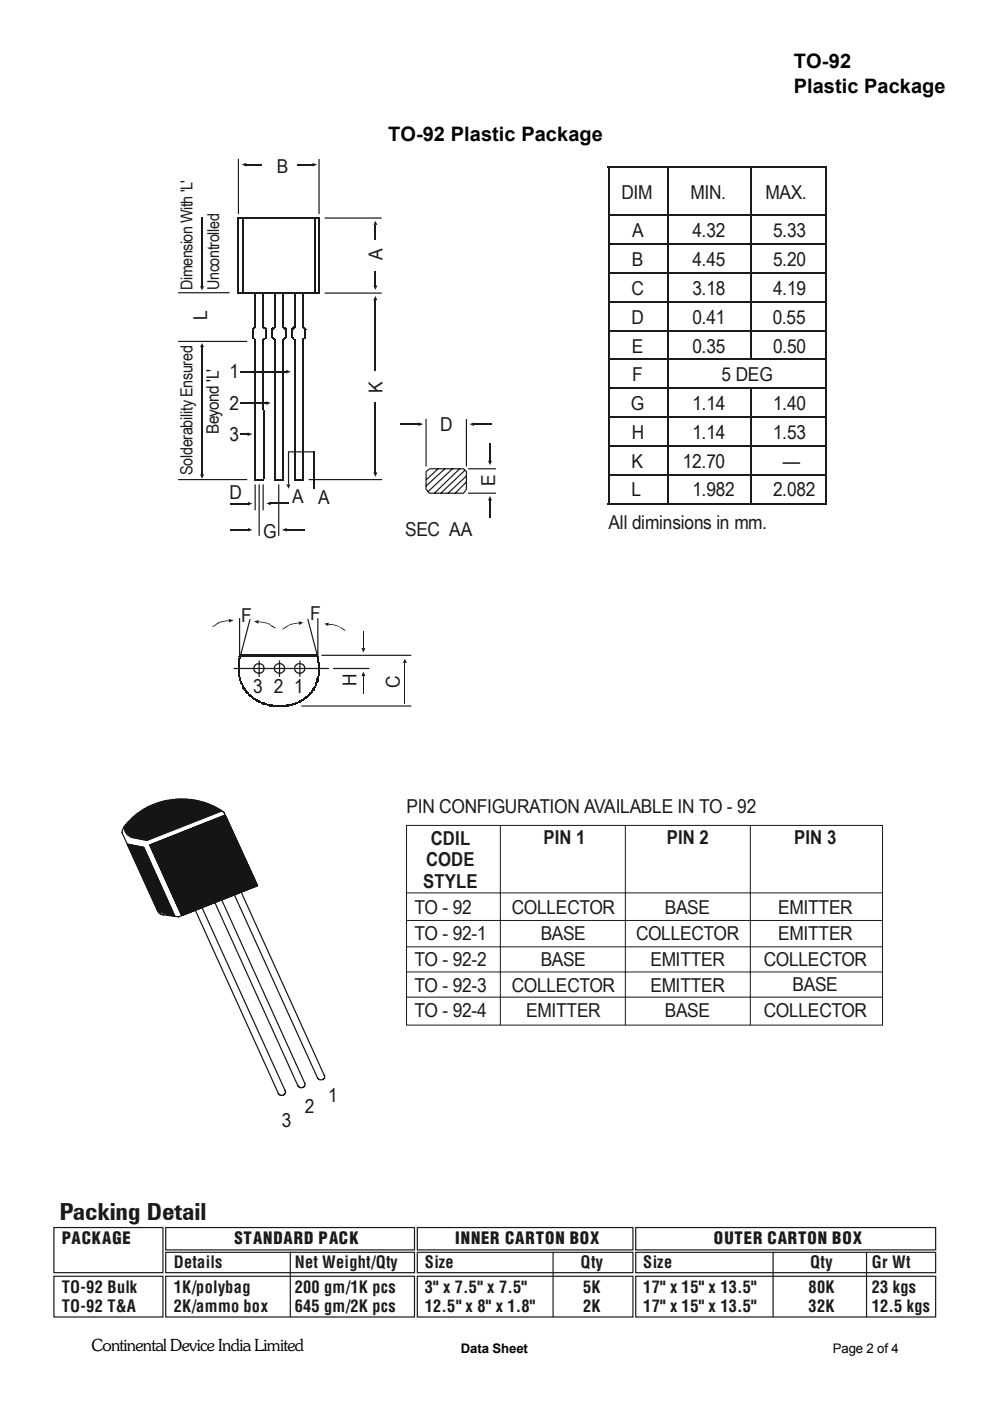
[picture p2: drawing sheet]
<svg xmlns="http://www.w3.org/2000/svg" width="210mm" height="297mm" viewBox="0 0 210 297" stroke-linecap="round" stroke-linejoin="round" font-family="sans-serif">
<defs><g id="words">
<text font-size="5" fill="#1f1916" x="12.6" y="258.7">Packing Detail</text>
<g font-size="4.2">
<text x="168.3" y="14.5">TO-92</text>
<text x="168.3" y="19.6">Plastic Package</text>
<text x="82.3" y="30">TO-92 Plastic Package</text>
</g>
<g font-size="4.1" fill="#1f1916">
<text x="58.7" y="36.6">B</text>
<text x="131.7" y="42.2">DIM</text>
<text x="146.4" y="42.2">MIN.</text>
<text x="162.3" y="42.2">MAX.</text>
<text x="134" y="50.3">A</text>
<text x="146.8" y="50.3">4.32</text>
<text x="163.9" y="50.3">5.33</text>
<text x="81.1" y="55.1" transform="rotate(-90 81.1 55.1)">A</text>
<text x="133.9" y="56.4">B</text>
<text x="146.8" y="56.4">4.45</text>
<text x="163.9" y="56.4">5.20</text>
<text x="133.9" y="62.6">C</text>
<text x="146.8" y="62.6">3.18</text>
<text x="163.9" y="62.6">4.19</text>
<text x="43.9" y="67.8" transform="rotate(-90 43.9 67.8)">L</text>
<text x="133.9" y="68.7">D</text>
<text x="146.8" y="68.7">0.41</text>
<text x="163.8" y="68.7">0.55</text>
<text x="133.9" y="74.8">E</text>
<text x="146.8" y="74.8">0.35</text>
<text x="163.9" y="74.8">0.50</text>
<text x="48.7" y="80.2">1</text>
<text x="81.1" y="83.2" transform="rotate(-90 81.1 83.2)">K</text>
<text x="134" y="80.9">F</text>
<text x="153" y="80.9">5 DEG</text>
<text x="48.7" y="86.9">2</text>
<text x="133.8" y="87">G</text>
<text x="146.8" y="87">1.14</text>
<text x="163.9" y="87">1.40</text>
<text x="48.7" y="93.6">3</text>
<text x="93.3" y="91.4">D</text>
<text x="133.9" y="93">H</text>
<text x="146.8" y="93">1.14</text>
<text x="163.9" y="93">1.53</text>
<text x="133.9" y="99.1">K</text>
<text x="144.8" y="99.1">12.70</text>
<text x="165.9" y="99.1">ó</text>
<text x="48.7" y="105.8">D</text>
<text x="62" y="106.7">A</text>
<text x="67.5" y="106.8">A</text>
<text x="105" y="103" transform="rotate(-90 105 103)">E</text>
<text x="133.9" y="105.2">L</text>
<text x="146.8" y="105.2">1.982</text>
<text x="163.9" y="105.2">2.082</text>
<text x="55.8" y="114">G</text>
<text x="85.9" y="113.5">SEC AA</text>
<text x="129" y="112.2">All diminsions in mm.</text>
<text x="51.1" y="131.9">F</text>
<text x="65.8" y="131.5">F</text>
<text x="53.7" y="147">3 2 1</text>
<text x="75.6" y="145.4" transform="rotate(-90 75.6 145.4)">H</text>
<text x="84.8" y="145.8" transform="rotate(-90 84.8 145.8)">C</text>
<text x="86.2" y="172.3">PIN CONFIGURATION AVAILABLE IN TO - 92</text>
<text x="91.4" y="179.1">CDIL</text>
<text x="115.2" y="179">PIN 1</text>
<text x="141.4" y="179">PIN 2</text>
<text x="168.4" y="179">PIN 3</text>
<text x="90.3" y="183.6">CODE</text>
<text x="89.7" y="188.3">STYLE</text>
<text x="87.9" y="193.9">TO - 92</text>
<text x="108.5" y="193.9">COLLECTOR</text>
<text x="141" y="193.9">BASE</text>
<text x="165" y="193.9">EMITTER</text>
<text x="87.9" y="199.3">TO - 92-1</text>
<text x="114.6" y="199.3">BASE</text>
<text x="134.9" y="199.3">COLLECTOR</text>
<text x="165" y="199.3">EMITTER</text>
<text x="87.9" y="204.8">TO - 92-2</text>
<text x="114.6" y="204.8">BASE</text>
<text x="137.9" y="204.8">EMITTER</text>
<text x="162" y="204.7">COLLECTOR</text>
<text x="87.9" y="210.2">TO - 92-3</text>
<text x="87.9" y="215.6">TO - 92-4</text>
<text x="108.5" y="210.2">COLLECTOR</text>
<text x="111.6" y="215.6">EMITTER</text>
<text x="137.9" y="210.2">EMITTER</text>
<text x="141" y="215.6">BASE</text>
<text x="162" y="215.6">COLLECTOR</text>
<text x="168.1" y="210.1">BASE</text>
<text x="69.6" y="233.7">1</text>
<text x="59.8" y="238.9">3</text>
<text x="64.6" y="236">2</text>
</g>
<g font-size="3.6" fill="#1f1916">
<text x="46.4" y="92" transform="rotate(-90 46.4 92)">Beyond 'L'</text>
<text x="40.8" y="100.7" transform="rotate(-90 40.8 100.7)">Solderability Ensured</text>
<text x="13.1" y="263.8">PACKAGE</text>
<text x="49.7" y="263.8">STANDARD PACK</text>
<text x="96.5" y="263.8">INNER CARTON BOX</text>
<text x="151.4" y="263.8">OUTER CARTON BOX</text>
<text x="36.8" y="268.8">Details</text>
<text x="62.5" y="268.9">Net Weight/Qty</text>
<text x="90.1" y="268.9">Size</text>
<text x="123.1" y="268.9">Qty</text>
<text x="136.4" y="268.9">Size</text>
<text x="171.8" y="268.9">Qty</text>
<text x="184.8" y="268.9">Gr Wt</text>
<text x="13.1" y="274.1">TO-92 Bulk</text>
<text x="36.8" y="274.1">1K/polybag</text>
<text x="62.5" y="274.1">200 gm/1K pcs</text>
<text x="90.1" y="274.1">3&quot; x 7.5&quot; x 7.5&quot;</text>
<text x="123.6" y="274.1">5K</text>
<text x="136.4" y="274.1">17&quot; x 15&quot; x 13.5&quot;</text>
<text x="171.4" y="274.1">80K</text>
<text x="184.8" y="274.1">23 kgs</text>
<text x="13.1" y="278.2">TO-92 T&amp;A</text>
<text x="36.8" y="278.2">2K/ammo box</text>
<text x="62.5" y="278.2">645 gm/2K pcs</text>
<text x="90.1" y="278.2">12.5&quot; x 8&quot; x 1.8&quot;</text>
<text x="123.6" y="278.2">2K</text>
<text x="136.4" y="278.2">17&quot; x 15&quot; x 13.5&quot;</text>
<text x="171.4" y="278.2">32K</text>
<text x="184.8" y="278.2">12.5 kgs</text>
</g>
<text font-size="3.6" x="19.4" y="286.4">Continental Device India Limited</text>
<g font-size="3.5" fill="#1f1916">
<text x="40.8" y="61.5" transform="rotate(-90 40.8 61.5)">Dimension With 'L'</text>
<text x="46.5" y="61.5" transform="rotate(-90 46.5 61.5)">Uncontrolled</text>
</g>
<g font-size="2.8">
<text x="97.7" y="286.9">Data Sheet</text>
<text x="176.6" y="286.9">Page 2 of 4</text>
</g>
</g></defs>
<g fill="none" stroke="#1f1916" stroke-width=".25">
<path d="M11.4 270.6h23.1v8.6h-23.1zM11.4 260.3h23.1v9.5h-23.1zM35.1 270.6h52.8v8.6h-52.8zM35.1 265.5h52.8v4.3h-52.8zM35.1 260.3h52.8v4.7h-52.8zM61.6 265.5v13.6M88.5 270.6h45.7v8.6h-45.7zM88.5 265.5h45.7v4.3h-45.7zM88.5 260.3h45.7v4.7h-45.7zM117.3 265.5v13.6M134.8 270.6h63.6v8.6h-63.6zM134.8 265.5h63.6v4.3h-63.6z"/>
<path d="M134.8 260.3h63.6v4.7h-63.6zM163.9 265.5v13.6M183.7 265.5v13.6"/>
</g>
<path d="M28.2 173.1a17.4 17.4 0 0 1 17.3-2.2l1.7 1.1 1 1.3 6.5 14.5-3.5 1.3 17.6 38.7v.5l-.2 .5-.6 .1-.5-.3-17.8-38.9-2.6 1.1 17.6 38.9a.77 .77 0 0 1-.4 .8 .77 .77 0 0 1-.9-.1l-.2-.1-17.6-39-2.7 1.1 17.5 38.6a.73 .73 0 0 1-.2 1 .73 .73 0 0 1-1-.2l-.2-.1-17.6-38.7-3.4 1.3-4-.5-8-17.1a7.7 7.7 0 0 1 2.2-3.6z" fill-rule="evenodd" fill="#fff"/>
<path d="M50.7 139.1h16.8M50.8 138.9h16.6M50.8 138.9h16.7M51 139h16.3" fill="none" stroke="#1f1916" stroke-width=".21"/>
<g fill="#1f1916">
<path d="M50.7 139.1l.4 .1z"/>
<path d="M67.1 139.1l.4 .1z"/>
<path d="M50.6 139.2l.5 .1z"/>
<path d="M67.1 139.2l.5 .1z"/>
<path d="M50.6 139.3l.5 .1z"/>
<path d="M67.1 139.3l.5 .1z"/>
<path d="M50.6 139.4l.5 .1z"/>
<path d="M67.1 139.4l.5 .1z"/>
<path d="M50.6 139.5l.5 .1z"/>
<path d="M67.1 139.5l.5 .1z"/>
<path d="M50.6 139.6l.5 .1z"/>
<path d="M67.1 139.6l.5 .1z"/>
<path d="M50.5 139.7h.5z"/>
<path d="M67.2 139.7h.4z"/>
<path d="M50.5 139.7l.5 .1z"/>
<path d="M67.2 139.7l.4 .1z"/>
<path d="M50.5 139.8l.5 .1z"/>
<path d="M67.2 139.8l.4 .1z"/>
<path d="M50.5 139.9l.5 .1z"/>
<path d="M67.2 139.9l.4 .1z"/>
<path d="M50.5 140l.5 .1z"/>
<path d="M67.2 140l.4 .1z"/>
<path d="M50.5 140.1l.4 .1z"/>
<path d="M67.3 140.1l.4 .1z"/>
<path d="M50.5 140.2l.4 .1z"/>
<path d="M67.3 140.2l.4 .1z"/>
<path d="M50.5 140.3h.4z"/>
<path d="M67.3 140.3h.4z"/>
<path d="M50.5 140.3l.4 .1z"/>
<path d="M67.3 140.3l.4 .1z"/>
<path d="M50.5 140.4l.4 .1z"/>
<path d="M67.4 140.4l.3 .1z"/>
<path d="M50.5 140.5l.3 .1z"/>
<path d="M67.4 140.5l.3 .1z"/>
<path d="M50.5 140.6l.3 .1z"/>
<path d="M67.4 140.6l.3 .1z"/>
<path d="M50.5 140.7l.3 .1z"/>
<path d="M67.4 140.7l.3 .1z"/>
<path d="M50.5 140.8h.3z"/>
<path d="M67.4 140.8h.3z"/>
<path d="M50.5 140.8l.3 .1z"/>
<path d="M67.4 140.8l.3 .1z"/>
<path d="M50.5 140.9l.3 .1z"/>
<path d="M67.4 140.9l.3 .1z"/>
<path d="M50.5 141l.3 .1z"/>
<path d="M67.4 141l.3 .1z"/>
<path d="M50.5 141.1l.3 .1z"/>
<path d="M67.4 141.1l.3 .1z"/>
<path d="M50.4 141.2l.4 .1z"/>
<path d="M67.4 141.2l.4 .1z"/>
<path d="M50.4 141.3l.4 .1z"/>
<path d="M67.4 141.3l.4 .1z"/>
<path d="M50.4 141.4h.4z"/>
<path d="M67.4 141.4h.4z"/>
<path d="M50.4 141.4l.4 .1z"/>
<path d="M67.4 141.4l.4 .1z"/>
<path d="M50.4 141.5l.4 .1z"/>
<path d="M67.5 141.5l.3 .1z"/>
<path d="M50.4 141.6l.4 .1z"/>
<path d="M67.5 141.6l.3 .1z"/>
<path d="M50.4 141.7l.4 .1z"/>
<path d="M67.5 141.7l.3 .1z"/>
<path d="M50.4 141.8l.4 .1z"/>
<path d="M67.5 141.8l.3 .1z"/>
<path d="M50.4 141.9h.4z"/>
<path d="M67.5 141.9h.3z"/>
<path d="M50.4 141.9l.4 .1z"/>
<path d="M67.4 141.9l.4 .1z"/>
<path d="M50.4 142l.4 .1z"/>
<path d="M67.4 142l.4 .1z"/>
<path d="M50.4 142.1l.4 .1z"/>
<path d="M67.4 142.1l.4 .1z"/>
<path d="M50.5 142.2l.3 .1z"/>
<path d="M67.4 142.2l.4 .1z"/>
<path d="M50.5 142.3l.3 .1z"/>
<path d="M67.4 142.3l.4 .1z"/>
<path d="M50.5 142.4l.3 .1z"/>
<path d="M67.4 142.4l.4 .1z"/>
<path d="M50.5 142.5h.3z"/>
<path d="M67.4 142.5h.4z"/>
<path d="M50.5 142.5l.3 .1z"/>
<path d="M67.4 142.5l.4 .1z"/>
<path d="M50.5 142.6l.3 .1z"/>
<path d="M67.4 142.6l.4 .1z"/>
<path d="M50.5 142.7l.3 .1z"/>
<path d="M67.4 142.7l.3 .1z"/>
<path d="M50.5 142.8l.4 .1z"/>
<path d="M67.4 142.8l.3 .1z"/>
<path d="M50.5 142.9l.4 .1z"/>
<path d="M67.4 142.9l.3 .1z"/>
<path d="M50.5 143h.4z"/>
<path d="M67.4 143h.3z"/>
<path d="M50.5 143l.4 .1z"/>
<path d="M67.4 143l.3 .1z"/>
<path d="M50.5 143.1l.5 .1z"/>
<path d="M67.4 143.1l.3 .1z"/>
<path d="M50.5 143.2l.5 .1z"/>
<path d="M67.4 143.2l.3 .1z"/>
<path d="M50.5 143.3l.5 .1z"/>
<path d="M67.3 143.3l.4 .1z"/>
<path d="M50.5 143.4l.5 .1z"/>
<path d="M67.3 143.4l.3 .1z"/>
<path d="M50.5 143.5l.5 .1z"/>
<path d="M67.3 143.5l.3 .1z"/>
<path d="M50.6 143.6h.4z"/>
<path d="M67.3 143.6h.3z"/>
<path d="M50.6 143.6l.4 .1z"/>
<path d="M67.2 143.6l.4 .1z"/>
<path d="M50.6 143.7l.4 .1z"/>
<path d="M67.2 143.7l.4 .1z"/>
<path d="M50.6 143.8l.5 .1z"/>
<path d="M67.2 143.8l.4 .1z"/>
<path d="M50.7 143.9l.4 .1z"/>
<path d="M67.1 143.9l.5 .1z"/>
<path d="M50.7 144l.4 .1z"/>
<path d="M67.1 144l.5 .1z"/>
<path d="M50.7 144.1h.4z"/>
<path d="M67.1 144.1h.5z"/>
<path d="M50.8 144.1l.3 .1z"/>
<path d="M67.1 144.1l.5 .1z"/>
<path d="M50.8 144.2l.3 .1z"/>
<path d="M67.1 144.2l.5 .1z"/>
<path d="M50.8 144.3l.3 .1z"/>
<path d="M67.1 144.3l.4 .1z"/>
<path d="M50.8 144.4l.4 .1z"/>
<path d="M67.1 144.4l.4 .1z"/>
<path d="M50.9 144.5l.3 .1z"/>
<path d="M67 144.5l.5 .1z"/>
<path d="M50.9 144.6l.4 .1z"/>
<path d="M67 144.6l.4 .1z"/>
<path d="M50.9 144.7h.4z"/>
<path d="M67 144.7h.4z"/>
<path d="M51 144.7l.4 .1z"/>
<path d="M66.9 144.7l.4 .1z"/>
<path d="M51 144.8l.4 .1z"/>
<path d="M66.9 144.8l.4 .1z"/>
<path d="M51.1 144.9l.4 .1z"/>
<path d="M66.9 144.9l.3 .1z"/>
<path d="M51.1 145l.4 .1z"/>
<path d="M66.9 145l.3 .1z"/>
<path d="M51.1 145.1l.5 .1z"/>
<path d="M66.8 145.1l.4 .1z"/>
<path d="M51.1 145.2h.5z"/>
<path d="M66.8 145.2h.3z"/>
<path d="M51.2 145.2l.4 .1z"/>
<path d="M66.7 145.2l.4 .1z"/>
<path d="M51.2 145.3l.4 .1z"/>
<path d="M66.7 145.3l.4 .1z"/>
<path d="M51.3 145.4l.4 .1z"/>
<path d="M66.6 145.4l.5 .1z"/>
<path d="M51.3 145.5l.4 .1z"/>
<path d="M66.6 145.5l.5 .1z"/>
<path d="M51.4 145.6l.4 .1z"/>
<path d="M66.5 145.6l.5 .1z"/>
<path d="M51.4 145.7l.4 .1z"/>
<path d="M66.5 145.7l.5 .1z"/>
<path d="M51.4 145.8h.5z"/>
<path d="M66.5 145.8h.4z"/>
<path d="M51.5 145.8l.5 .1z"/>
<path d="M66.5 145.8l.4 .1z"/>
<path d="M51.6 145.9l.4 .1z"/>
<path d="M66.4 145.9l.4 .1z"/>
<path d="M51.6 146l.5 .1z"/>
<path d="M66.3 146l.5 .1z"/>
<path d="M51.6 146.1l.6 .1z"/>
<path d="M66.2 146.1l.5 .1z"/>
<path d="M51.7 146.2l.5 .1z"/>
<path d="M66.2 146.2l.4 .1z"/>
<path d="M51.8 146.3h.4z"/>
<path d="M66.1 146.3h.5z"/>
<path d="M51.8 146.3l.5 .1z"/>
<path d="M66.1 146.3l.4 .1z"/>
<path d="M51.9 146.4l.5 .1z"/>
<path d="M66 146.4l.5 .1z"/>
<path d="M52 146.5l.5 .1z"/>
<path d="M66 146.5l.4 .1z"/>
<path d="M52 146.6l.5 .1z"/>
<path d="M66 146.6l.3 .1z"/>
<path d="M52.1 146.7l.5 .1z"/>
<path d="M65.9 146.7l.4 .1z"/>
<path d="M52.2 146.8l.5 .1z"/>
<path d="M65.8 146.8l.4 .1z"/>
<path d="M52.2 146.9h.5z"/>
<path d="M65.6 146.9h.5z"/>
<path d="M52.2 146.9l.6 .1z"/>
<path d="M65.5 146.9l.6 .1z"/>
<path d="M52.4 147l.4 .1z"/>
<path d="M65.4 147l.6 .1z"/>
<path d="M52.5 147.1l.4 .1z"/>
<path d="M65.4 147.1l.6 .1z"/>
<path d="M52.6 147.2l.5 .1z"/>
<path d="M65.4 147.2l.5 .1z"/>
<path d="M52.7 147.3l.5 .1z"/>
<path d="M65.3 147.3l.5 .1z"/>
<path d="M52.7 147.4h.6z"/>
<path d="M65.2 147.4h.5z"/>
<path d="M52.8 147.4l.5 .1z"/>
<path d="M65.1 147.4l.5 .1z"/>
<path d="M52.9 147.5l.6 .1z"/>
<path d="M65 147.5l.5 .1z"/>
<path d="M53 147.6l.6 .1z"/>
<path d="M64.9 147.6l.5 .1z"/>
<path d="M53.1 147.7l.6 .1z"/>
<path d="M64.8 147.7l.6 .1z"/>
<path d="M53.3 147.8l.5 .1z"/>
<path d="M64.7 147.8l.6 .1z"/>
<path d="M53.3 147.9l.6 .1z"/>
<path d="M64.6 147.9l.5 .1z"/>
<path d="M53.4 148h.6z"/>
<path d="M64.4 148h.6z"/>
<path d="M53.5 148l.7 .1z"/>
<path d="M64.3 148l.6 .1z"/>
<path d="M53.7 148.1l.6 .1z"/>
<path d="M64.2 148.1l.6 .1z"/>
<path d="M53.8 148.2l.6 .1z"/>
<path d="M64.1 148.2l.6 .1z"/>
<path d="M53.8 148.3l.8 .1z"/>
<path d="M63.9 148.3l.7 .1z"/>
<path d="M54 148.4l.8 .1z"/>
<path d="M63.8 148.4l.6 .1z"/>
<path d="M54.1 148.5h.8z"/>
<path d="M63.6 148.5h.7z"/>
<path d="M54.3 148.5l.7 .1z"/>
<path d="M63.5 148.5l.7 .1z"/>
<path d="M54.4 148.6l.8 .1z"/>
<path d="M63.3 148.6l.8 .1z"/>
<path d="M54.5 148.7l.9 .1z"/>
<path d="M63.2 148.7l.8 .1z"/>
<path d="M54.7 148.8l.8 .1z"/>
<path d="M62.9 148.8l.9 .1z"/>
<path d="M54.9 148.9l.9 .1z"/>
<path d="M62.7 148.9l1 .1z"/>
<path d="M55 149l1.1 .1z"/>
<path d="M62.6 149l.7 .1z"/>
<path d="M55.4 149.1h.9z"/>
<path d="M62.2 149.1h1z"/>
<path d="M55.5 149.1l1 .1z"/>
<path d="M61.9 149.1l1.1 .1z"/>
<path d="M55.7 149.2l1.1 .1z"/>
<path d="M61.6 149.2l1.2 .1z"/>
<path d="M56 149.3l1.1 .1z"/>
<path d="M61.2 149.3l1.5 .1z"/>
<path d="M56.4 149.4l1.4 .1z"/>
<path d="M60.6 149.4l1.8 .1z"/>
</g>
<path d="M56.6 149.5h5.5M56.7 149.6h5M57.1 149.7h4.2M57.7 149.8h2.9" fill="none" stroke="#1f1916" stroke-width=".21"/>
<g fill="none" stroke="#1f1916" stroke-width=".25">
<path d="M50.8 131.1v8.5M53 131.3l-2 7.8M65.3 131.3l2 7.8M67.4 131.1v8.5M68.2 138.9h18.9M49.6 141.7h20.1M54.9 140.1v3.3M59.3 140.1v3.3M62.7 141l.5-.3 .9 .1 .5 .6v.6a1.1 1.1 0 0 1-1.3 .7 1.1 1.1 0 0 1-.8-1.3zM63.6 140.1v3.3M64 149.7h23.1M70.7 141.7h7.5"/>
<circle cx="54.9" cy="141.7" r="1.07"/>
<circle cx="59.3" cy="141.7" r="1.05"/>
</g>
<g fill="#1f1916">
<path d="M48.5 131.2l1 .3-.9 .5z"/>
<path d="M53.8 131.7l1.1-.2-.1 .7z"/>
<path d="M63.3 131.7l1 .3-.9 .5z"/>
<path d="M68.7 132.2l1-.2-.1 .8z"/>
<path d="M76.6 137.4h.9l-.5 .9z"/>
</g>
<g fill="#1f1916">
<path d="M45 132.8l.6-.3a4.8 4.8 0 0 1 3-1v.2h-.7a3.2 3.2 0 0 0-2.3 1l-.5 .2z"/>
<path d="M54.9 131.7a6.2 6.2 0 0 1 3.5 1.4l-.1 .2-.6-.4a4.8 4.8 0 0 0-2.9-1z"/>
<path d="M59.9 133.3a5.8 5.8 0 0 1 3.5-1.3v.2l-1.9 .3-1.6 1z"/>
<path d="M69.7 132.2l1.6 .3 1.9 1.1v.2a5.5 5.5 0 0 0-3.5-1.3z"/>
</g>
<path d="M77 133.9v3.5" fill="none" stroke="#1f1916" stroke-width=".21"/>
<path d="M77 142.4l.5 .9h-.9z" fill="#1f1916"/>
<path d="M77 143.3v3.7" fill="none" stroke="#1f1916" stroke-width=".21"/>
<path d="M85.9 139.7l.4 .8h-.9z" fill="#1f1916"/>
<path d="M85.9 140.5v8.6" fill="none" stroke="#1f1916" stroke-width=".21"/>
<path d="M128.9 35.5h46.4" fill="none" stroke="#1f1916" stroke-width=".42"/>
<g fill="#1f1916">
<path d="M128.9 35.7l.3 .1z"/>
<path d="M175 35.7l.3 .1z"/>
<path d="M128.9 35.8l.3 .1z"/>
<path d="M175 35.8l.3 .1z"/>
<path d="M128.9 35.9h.3z"/>
<path d="M175 35.9h.3z"/>
<path d="M128.9 35.9l.3 .1z"/>
<path d="M175 35.9l.3 .1z"/>
<path d="M128.9 36l.3 .1z"/>
<path d="M175 36l.3 .1z"/>
<path d="M128.9 36.1l.3 .1z"/>
<path d="M175 36.1l.3 .1z"/>
<path d="M128.9 36.2l.3 .1z"/>
<path d="M175 36.2l.3 .1z"/>
<path d="M128.9 36.3l.3 .1z"/>
<path d="M175 36.3l.3 .1z"/>
<path d="M128.9 36.4h.3z"/>
<path d="M175 36.4h.3z"/>
<path d="M128.9 36.4l.3 .1z"/>
<path d="M175 36.4l.3 .1z"/>
<path d="M128.9 36.5l.3 .1z"/>
<path d="M175 36.5l.3 .1z"/>
<path d="M128.9 36.6l.3 .1z"/>
<path d="M175 36.6l.3 .1z"/>
<path d="M128.9 36.7l.3 .1z"/>
<path d="M175 36.7l.3 .1z"/>
<path d="M128.9 36.8l.3 .1z"/>
<path d="M175 36.8l.3 .1z"/>
<path d="M128.9 36.9l.3 .1z"/>
<path d="M175 36.9l.3 .1z"/>
<path d="M128.9 37h.3z"/>
<path d="M175 37h.3z"/>
<path d="M128.9 37l.3 .1z"/>
<path d="M175 37l.3 .1z"/>
<path d="M128.9 37.1l.3 .1z"/>
<path d="M175 37.1l.3 .1z"/>
<path d="M128.9 37.2l.3 .1z"/>
<path d="M175 37.2l.3 .1z"/>
<path d="M128.9 37.3l.3 .1z"/>
<path d="M175 37.3l.3 .1z"/>
<path d="M128.9 37.4l.3 .1z"/>
<path d="M175 37.4l.3 .1z"/>
<path d="M128.9 37.5h.3z"/>
<path d="M175 37.5h.3z"/>
<path d="M128.9 37.5l.3 .1z"/>
<path d="M175 37.5l.3 .1z"/>
<path d="M128.9 37.6l.3 .1z"/>
<path d="M175 37.6l.3 .1z"/>
<path d="M128.9 37.7l.3 .1z"/>
<path d="M175 37.7l.3 .1z"/>
<path d="M128.9 37.8l.3 .1z"/>
<path d="M175 37.8l.3 .1z"/>
<path d="M128.9 37.9l.3 .1z"/>
<path d="M175 37.9l.3 .1z"/>
<path d="M128.9 38l.3 .1z"/>
<path d="M175 38l.3 .1z"/>
<path d="M128.9 38.1h.3z"/>
<path d="M175 38.1h.3z"/>
<path d="M128.9 38.1l.3 .1z"/>
<path d="M175 38.1l.3 .1z"/>
<path d="M128.9 38.2l.3 .1z"/>
<path d="M175 38.2l.3 .1z"/>
<path d="M128.9 38.3l.3 .1z"/>
<path d="M175 38.3l.3 .1z"/>
<path d="M128.9 38.4l.3 .1z"/>
<path d="M175 38.4l.3 .1z"/>
<path d="M128.9 38.5l.3 .1z"/>
<path d="M175 38.5l.3 .1z"/>
<path d="M128.9 38.6l.3 .1z"/>
<path d="M175 38.6l.3 .1z"/>
<path d="M128.9 38.7h.3z"/>
<path d="M175 38.7h.3z"/>
<path d="M128.9 38.7l.3 .1z"/>
<path d="M175 38.7l.3 .1z"/>
<path d="M128.9 38.8l.3 .1z"/>
<path d="M175 38.8l.3 .1z"/>
<path d="M128.9 38.9l.3 .1z"/>
<path d="M175 38.9l.3 .1z"/>
<path d="M128.9 39l.3 .1z"/>
<path d="M175 39l.3 .1z"/>
<path d="M128.9 39.1l.3 .1z"/>
<path d="M175 39.1l.3 .1z"/>
<path d="M128.9 39.2h.3z"/>
<path d="M175 39.2h.3z"/>
<path d="M128.9 39.2l.3 .1z"/>
<path d="M175 39.2l.3 .1z"/>
<path d="M128.9 39.3l.3 .1z"/>
<path d="M175 39.3l.3 .1z"/>
<path d="M128.9 39.4l.3 .1z"/>
<path d="M175 39.4l.3 .1z"/>
<path d="M128.9 39.5l.3 .1z"/>
<path d="M175 39.5l.3 .1z"/>
<path d="M128.9 39.6l.3 .1z"/>
<path d="M175 39.6l.3 .1z"/>
<path d="M128.9 39.7l.3 .1z"/>
<path d="M175 39.7l.3 .1z"/>
<path d="M128.9 39.8h.3z"/>
<path d="M175 39.8h.3z"/>
<path d="M128.9 39.8l.3 .1z"/>
<path d="M175 39.8l.3 .1z"/>
<path d="M128.9 39.9l.3 .1z"/>
<path d="M175 39.9l.3 .1z"/>
<path d="M128.9 40l.3 .1z"/>
<path d="M175 40l.3 .1z"/>
<path d="M128.9 40.1l.3 .1z"/>
<path d="M175 40.1l.3 .1z"/>
<path d="M128.9 40.2l.3 .1z"/>
<path d="M175 40.2l.3 .1z"/>
<path d="M128.9 40.3h.3z"/>
<path d="M175 40.3h.3z"/>
<path d="M128.9 40.3l.3 .1z"/>
<path d="M175 40.3l.3 .1z"/>
<path d="M128.9 40.4l.3 .1z"/>
<path d="M175 40.4l.3 .1z"/>
<path d="M128.9 40.5l.3 .1z"/>
<path d="M175 40.5l.3 .1z"/>
<path d="M128.9 40.6l.3 .1z"/>
<path d="M175 40.6l.3 .1z"/>
<path d="M128.9 40.7l.3 .1z"/>
<path d="M175 40.7l.3 .1z"/>
<path d="M128.9 40.8l.3 .1z"/>
<path d="M175 40.8l.3 .1z"/>
<path d="M128.9 40.9h.3z"/>
<path d="M175 40.9h.3z"/>
<path d="M128.9 40.9l.3 .1z"/>
<path d="M175 40.9l.3 .1z"/>
<path d="M128.9 41l.3 .1z"/>
<path d="M175 41l.3 .1z"/>
<path d="M128.9 41.1l.3 .1z"/>
<path d="M175 41.1l.3 .1z"/>
<path d="M128.9 41.2l.3 .1z"/>
<path d="M175 41.2l.3 .1z"/>
<path d="M128.9 41.3l.3 .1z"/>
<path d="M175 41.3l.3 .1z"/>
<path d="M128.9 41.4h.3z"/>
<path d="M175 41.4h.3z"/>
<path d="M128.9 41.4l.3 .1z"/>
<path d="M175 41.4l.3 .1z"/>
<path d="M128.9 41.5l.3 .1z"/>
<path d="M175 41.5l.3 .1z"/>
<path d="M128.9 41.6l.3 .1z"/>
<path d="M175 41.6l.3 .1z"/>
<path d="M128.9 41.7l.3 .1z"/>
<path d="M175 41.7l.3 .1z"/>
<path d="M128.9 41.8l.3 .1z"/>
<path d="M175 41.8l.3 .1z"/>
<path d="M128.9 41.9l.3 .1z"/>
<path d="M175 41.9l.3 .1z"/>
<path d="M128.9 42h.3z"/>
<path d="M175 42h.3z"/>
<path d="M128.9 42l.3 .1z"/>
<path d="M175 42l.3 .1z"/>
<path d="M128.9 42.1l.3 .1z"/>
<path d="M175 42.1l.3 .1z"/>
<path d="M128.9 42.2l.3 .1z"/>
<path d="M175 42.2l.3 .1z"/>
<path d="M128.9 42.3l.3 .1z"/>
<path d="M175 42.3l.3 .1z"/>
<path d="M128.9 42.4l.3 .1z"/>
<path d="M175 42.4l.3 .1z"/>
<path d="M128.9 42.5h.3z"/>
<path d="M175 42.5h.3z"/>
<path d="M128.9 42.5l.3 .1z"/>
<path d="M175 42.5l.3 .1z"/>
<path d="M128.9 42.6l.3 .1z"/>
<path d="M175 42.6l.3 .1z"/>
<path d="M128.9 42.7l.3 .1z"/>
<path d="M175 42.7l.3 .1z"/>
<path d="M128.9 42.8l.3 .1z"/>
<path d="M175 42.8l.3 .1z"/>
<path d="M128.9 42.9l.3 .1z"/>
<path d="M175 42.9l.3 .1z"/>
<path d="M128.9 43l.3 .1z"/>
<path d="M175 43l.3 .1z"/>
<path d="M128.9 43.1h.3z"/>
<path d="M175 43.1h.3z"/>
<path d="M128.9 43.1l.3 .1z"/>
<path d="M175 43.1l.3 .1z"/>
<path d="M128.9 43.2l.3 .1z"/>
<path d="M175 43.2l.3 .1z"/>
<path d="M128.9 43.3l.3 .1z"/>
<path d="M175 43.3l.3 .1z"/>
<path d="M128.9 43.4l.3 .1z"/>
<path d="M175 43.4l.3 .1z"/>
<path d="M128.9 43.5l.3 .1z"/>
<path d="M175 43.5l.3 .1z"/>
<path d="M128.9 43.6h.3z"/>
<path d="M175 43.6h.3z"/>
<path d="M128.9 43.6l.3 .1z"/>
<path d="M175 43.6l.3 .1z"/>
<path d="M128.9 43.7l.3 .1z"/>
<path d="M175 43.7l.3 .1z"/>
<path d="M128.9 43.8l.3 .1z"/>
<path d="M175 43.8l.3 .1z"/>
<path d="M128.9 43.9l.3 .1z"/>
<path d="M175 43.9l.3 .1z"/>
<path d="M128.9 44l.3 .1z"/>
<path d="M175 44l.3 .1z"/>
<path d="M128.9 44.1l.3 .1z"/>
<path d="M175 44.1l.3 .1z"/>
<path d="M128.9 44.2h.3z"/>
<path d="M175 44.2h.3z"/>
<path d="M128.9 44.2l.3 .1z"/>
<path d="M175 44.2l.3 .1z"/>
<path d="M128.9 44.3l.3 .1z"/>
<path d="M175 44.3l.3 .1z"/>
<path d="M128.9 44.4l.3 .1z"/>
<path d="M175 44.4l.3 .1z"/>
<path d="M128.9 44.5l.3 .1z"/>
<path d="M175 44.5l.3 .1z"/>
<path d="M128.9 44.6l.3 .1z"/>
<path d="M175 44.6l.3 .1z"/>
<path d="M128.9 44.7h.3z"/>
<path d="M175 44.7h.3z"/>
<path d="M128.9 44.7l.3 .1z"/>
<path d="M175 44.7l.3 .1z"/>
<path d="M128.9 44.8l.3 .1z"/>
<path d="M175 44.8l.3 .1z"/>
<path d="M128.9 44.9l.3 .1z"/>
<path d="M175 44.9l.3 .1z"/>
<path d="M128.9 45l.3 .1z"/>
<path d="M175 45l.3 .1z"/>
<path d="M128.9 45.1l.3 .1z"/>
<path d="M175 45.1l.3 .1z"/>
<path d="M128.9 45.2l.3 .1z"/>
<path d="M175 45.2l.3 .1z"/>
<path d="M128.9 45.3h.3z"/>
<path d="M175 45.3h.3z"/>
<path d="M128.9 45.3l.3 .1z"/>
<path d="M175 45.3l.3 .1z"/>
<path d="M128.9 45.4l.3 .1z"/>
<path d="M175 45.4l.3 .1z"/>
<path d="M128.9 45.5l.3 .1z"/>
<path d="M175 45.5l.3 .1z"/>
<path d="M128.9 45.6l.3 .1z"/>
<path d="M175 45.6l.3 .1z"/>
<path d="M128.9 45.7l.3 .1z"/>
<path d="M175 45.7l.3 .1z"/>
<path d="M128.9 45.8h.3z"/>
<path d="M175 45.8h.3z"/>
<path d="M128.9 45.8l.3 .1z"/>
<path d="M175 45.8l.3 .1z"/>
<path d="M128.9 45.9l.3 .1z"/>
<path d="M175 45.9l.3 .1z"/>
<path d="M128.9 46l.3 .1z"/>
<path d="M175 46l.3 .1z"/>
<path d="M128.9 46.1l.3 .1z"/>
<path d="M175 46.1l.3 .1z"/>
<path d="M128.9 46.2l.3 .1z"/>
<path d="M175 46.2l.3 .1z"/>
<path d="M128.9 46.3l.3 .1z"/>
<path d="M175 46.3l.3 .1z"/>
<path d="M128.9 46.4h.3z"/>
<path d="M175 46.4h.3z"/>
<path d="M128.9 46.4l.3 .1z"/>
<path d="M175 46.4l.3 .1z"/>
<path d="M128.9 46.5l.3 .1z"/>
<path d="M175 46.5l.3 .1z"/>
<path d="M128.9 46.6l.3 .1z"/>
<path d="M175 46.6l.3 .1z"/>
<path d="M128.9 46.7l.3 .1z"/>
<path d="M175 46.7l.3 .1z"/>
<path d="M128.9 46.8l.3 .1z"/>
<path d="M175 46.8l.3 .1z"/>
<path d="M128.9 46.9h.3z"/>
<path d="M175 46.9h.3z"/>
<path d="M128.9 46.9l.3 .1z"/>
<path d="M175 46.9l.3 .1z"/>
<path d="M128.9 47l.3 .1z"/>
<path d="M175 47l.3 .1z"/>
<path d="M128.9 47.1l.3 .1z"/>
<path d="M175 47.1l.3 .1z"/>
<path d="M128.9 47.2l.3 .1z"/>
<path d="M175 47.2l.3 .1z"/>
<path d="M128.9 47.3l.3 .1z"/>
<path d="M175 47.3l.3 .1z"/>
<path d="M128.9 47.4l.3 .1z"/>
<path d="M175 47.4l.3 .1z"/>
<path d="M128.9 47.5h.3z"/>
<path d="M175 47.5h.3z"/>
<path d="M128.9 47.5l.3 .1z"/>
<path d="M175 47.5l.3 .1z"/>
<path d="M128.9 47.6l.3 .1z"/>
<path d="M175 47.6l.3 .1z"/>
<path d="M128.9 47.7l.3 .1z"/>
<path d="M175 47.7l.3 .1z"/>
<path d="M128.9 47.8l.3 .1z"/>
<path d="M175 47.8l.3 .1z"/>
<path d="M128.9 47.9l.3 .1z"/>
<path d="M175 47.9l.3 .1z"/>
<path d="M128.9 48h.3z"/>
<path d="M175 48h.3z"/>
<path d="M128.9 48l.3 .1z"/>
<path d="M175 48l.3 .1z"/>
<path d="M128.9 48.1l.3 .1z"/>
<path d="M175 48.1l.3 .1z"/>
<path d="M128.9 48.2l.3 .1z"/>
<path d="M175 48.2l.3 .1z"/>
<path d="M128.9 48.3l.3 .1z"/>
<path d="M175 48.3l.3 .1z"/>
<path d="M128.9 48.4l.3 .1z"/>
<path d="M175 48.4l.3 .1z"/>
<path d="M128.9 48.5l.3 .1z"/>
<path d="M175 48.5l.3 .1z"/>
<path d="M128.9 48.6h.3z"/>
<path d="M175 48.6h.3z"/>
<path d="M128.9 48.6l.3 .1z"/>
<path d="M175 48.6l.3 .1z"/>
<path d="M128.9 48.7l.3 .1z"/>
<path d="M175 48.7l.3 .1z"/>
<path d="M128.9 48.8l.3 .1z"/>
<path d="M175 48.8l.3 .1z"/>
<path d="M128.9 48.9l.3 .1z"/>
<path d="M175 48.9l.3 .1z"/>
<path d="M128.9 49l.3 .1z"/>
<path d="M175 49l.3 .1z"/>
<path d="M128.9 49.1h.3z"/>
<path d="M175 49.1h.3z"/>
<path d="M128.9 49.1l.3 .1z"/>
<path d="M175 49.1l.3 .1z"/>
<path d="M128.9 49.2l.3 .1z"/>
<path d="M175 49.2l.3 .1z"/>
<path d="M128.9 49.3l.3 .1z"/>
<path d="M175 49.3l.3 .1z"/>
<path d="M128.9 49.4l.3 .1z"/>
<path d="M175 49.4l.3 .1z"/>
<path d="M128.9 49.5l.3 .1z"/>
<path d="M175 49.5l.3 .1z"/>
<path d="M128.9 49.6l.3 .1z"/>
<path d="M175 49.6l.3 .1z"/>
<path d="M128.9 49.7h.3z"/>
<path d="M175 49.7h.3z"/>
<path d="M128.9 49.7l.3 .1z"/>
<path d="M175 49.7l.3 .1z"/>
<path d="M128.9 49.8l.3 .1z"/>
<path d="M175 49.8l.3 .1z"/>
<path d="M128.9 49.9l.3 .1z"/>
<path d="M175 49.9l.3 .1z"/>
<path d="M128.9 50l.3 .1z"/>
<path d="M175 50l.3 .1z"/>
<path d="M128.9 50.1l.3 .1z"/>
<path d="M175 50.1l.3 .1z"/>
<path d="M128.9 50.2h.3z"/>
<path d="M175 50.2h.3z"/>
<path d="M128.9 50.2l.3 .1z"/>
<path d="M175 50.2l.3 .1z"/>
<path d="M128.9 50.3l.3 .1z"/>
<path d="M175 50.3l.3 .1z"/>
<path d="M128.9 50.4l.3 .1z"/>
<path d="M175 50.4l.3 .1z"/>
<path d="M128.9 50.5l.3 .1z"/>
<path d="M175 50.5l.3 .1z"/>
<path d="M128.9 50.6l.3 .1z"/>
<path d="M175 50.6l.3 .1z"/>
<path d="M128.9 50.7l.3 .1z"/>
<path d="M175 50.7l.3 .1z"/>
<path d="M128.9 50.8h.3z"/>
<path d="M175 50.8h.3z"/>
<path d="M128.9 50.8l.3 .1z"/>
<path d="M175 50.8l.3 .1z"/>
<path d="M128.9 50.9l.3 .1z"/>
<path d="M175 50.9l.3 .1z"/>
<path d="M128.9 51l.3 .1z"/>
<path d="M175 51l.3 .1z"/>
<path d="M128.9 51.1l.3 .1z"/>
<path d="M175 51.1l.3 .1z"/>
<path d="M128.9 51.2l.3 .1z"/>
<path d="M175 51.2l.3 .1z"/>
<path d="M128.9 51.3l.3 .1z"/>
<path d="M175 51.3l.3 .1z"/>
<path d="M128.9 51.4h.3z"/>
<path d="M175 51.4h.3z"/>
<path d="M128.9 51.4l.3 .1z"/>
<path d="M175 51.4l.3 .1z"/>
<path d="M128.9 51.5l.3 .1z"/>
<path d="M175 51.5l.3 .1z"/>
<path d="M128.9 51.6l.3 .1z"/>
<path d="M175 51.6l.3 .1z"/>
<path d="M128.9 51.7l.3 .1z"/>
<path d="M175 51.7l.3 .1z"/>
<path d="M128.9 51.8l.3 .1z"/>
<path d="M175 51.8l.3 .1z"/>
<path d="M128.9 51.9h.3z"/>
<path d="M175 51.9h.3z"/>
<path d="M128.9 51.9l.3 .1z"/>
<path d="M175 51.9l.3 .1z"/>
<path d="M128.9 52l.3 .1z"/>
<path d="M175 52l.3 .1z"/>
<path d="M128.9 52.1l.3 .1z"/>
<path d="M175 52.1l.3 .1z"/>
<path d="M128.9 52.2l.3 .1z"/>
<path d="M175 52.2l.3 .1z"/>
<path d="M128.9 52.3l.3 .1z"/>
<path d="M175 52.3l.3 .1z"/>
<path d="M128.9 52.4l.3 .1z"/>
<path d="M175 52.4l.3 .1z"/>
<path d="M128.9 52.5h.3z"/>
<path d="M175 52.5h.3z"/>
<path d="M128.9 52.5l.3 .1z"/>
<path d="M175 52.5l.3 .1z"/>
<path d="M128.9 52.6l.3 .1z"/>
<path d="M175 52.6l.3 .1z"/>
<path d="M128.9 52.7l.3 .1z"/>
<path d="M175 52.7l.3 .1z"/>
<path d="M128.9 52.8l.3 .1z"/>
<path d="M175 52.8l.3 .1z"/>
<path d="M128.9 52.9l.3 .1z"/>
<path d="M175 52.9l.3 .1z"/>
<path d="M128.9 53h.3z"/>
<path d="M175 53h.3z"/>
<path d="M128.9 53l.3 .1z"/>
<path d="M175 53l.3 .1z"/>
<path d="M128.9 53.1l.3 .1z"/>
<path d="M175 53.1l.3 .1z"/>
<path d="M128.9 53.2l.3 .1z"/>
<path d="M175 53.2l.3 .1z"/>
<path d="M128.9 53.3l.3 .1z"/>
<path d="M175 53.3l.3 .1z"/>
<path d="M128.9 53.4l.3 .1z"/>
<path d="M175 53.4l.3 .1z"/>
<path d="M128.9 53.5l.3 .1z"/>
<path d="M175 53.5l.3 .1z"/>
<path d="M128.9 53.6h.3z"/>
<path d="M175 53.6h.3z"/>
<path d="M128.9 53.6l.3 .1z"/>
<path d="M175 53.6l.3 .1z"/>
<path d="M128.9 53.7l.3 .1z"/>
<path d="M175 53.7l.3 .1z"/>
<path d="M128.9 53.8l.3 .1z"/>
<path d="M175 53.8l.3 .1z"/>
<path d="M128.9 53.9l.3 .1z"/>
<path d="M175 53.9l.3 .1z"/>
<path d="M128.9 54l.3 .1z"/>
<path d="M175 54l.3 .1z"/>
<path d="M128.9 54.1h.3z"/>
<path d="M175 54.1h.3z"/>
<path d="M128.9 54.1l.3 .1z"/>
<path d="M175 54.1l.3 .1z"/>
<path d="M128.9 54.2l.3 .1z"/>
<path d="M175 54.2l.3 .1z"/>
<path d="M128.9 54.3l.3 .1z"/>
<path d="M175 54.3l.3 .1z"/>
<path d="M128.9 54.4l.3 .1z"/>
<path d="M175 54.4l.3 .1z"/>
<path d="M128.9 54.5l.3 .1z"/>
<path d="M175 54.5l.3 .1z"/>
<path d="M128.9 54.6l.3 .1z"/>
<path d="M175 54.6l.3 .1z"/>
<path d="M128.9 54.7h.3z"/>
<path d="M175 54.7h.3z"/>
<path d="M128.9 54.7l.3 .1z"/>
<path d="M175 54.7l.3 .1z"/>
<path d="M128.9 54.8l.3 .1z"/>
<path d="M175 54.8l.3 .1z"/>
<path d="M128.9 54.9l.3 .1z"/>
<path d="M175 54.9l.3 .1z"/>
<path d="M128.9 55l.3 .1z"/>
<path d="M175 55l.3 .1z"/>
<path d="M128.9 55.1l.3 .1z"/>
<path d="M175 55.1l.3 .1z"/>
<path d="M128.9 55.2h.3z"/>
<path d="M175 55.2h.3z"/>
<path d="M128.9 55.2l.3 .1z"/>
<path d="M175 55.2l.3 .1z"/>
<path d="M128.9 55.3l.3 .1z"/>
<path d="M175 55.3l.3 .1z"/>
<path d="M128.9 55.4l.3 .1z"/>
<path d="M175 55.4l.3 .1z"/>
<path d="M128.9 55.5l.3 .1z"/>
<path d="M175 55.5l.3 .1z"/>
<path d="M128.9 55.6l.3 .1z"/>
<path d="M175 55.6l.3 .1z"/>
<path d="M128.9 55.7l.3 .1z"/>
<path d="M175 55.7l.3 .1z"/>
<path d="M128.9 55.8h.3z"/>
<path d="M175 55.8h.3z"/>
<path d="M128.9 55.8l.3 .1z"/>
<path d="M175 55.8l.3 .1z"/>
<path d="M128.9 55.9l.3 .1z"/>
<path d="M175 55.9l.3 .1z"/>
<path d="M128.9 56l.3 .1z"/>
<path d="M175 56l.3 .1z"/>
<path d="M128.9 56.1l.3 .1z"/>
<path d="M175 56.1l.3 .1z"/>
<path d="M128.9 56.2l.3 .1z"/>
<path d="M175 56.2l.3 .1z"/>
<path d="M128.9 56.3h.3z"/>
<path d="M175 56.3h.3z"/>
<path d="M128.9 56.3l.3 .1z"/>
<path d="M175 56.3l.3 .1z"/>
<path d="M128.9 56.4l.3 .1z"/>
<path d="M175 56.4l.3 .1z"/>
<path d="M128.9 56.5l.3 .1z"/>
<path d="M175 56.5l.3 .1z"/>
<path d="M128.9 56.6l.3 .1z"/>
<path d="M175 56.6l.3 .1z"/>
<path d="M128.9 56.7l.3 .1z"/>
<path d="M175 56.7l.3 .1z"/>
<path d="M128.9 56.8l.3 .1z"/>
<path d="M175 56.8l.3 .1z"/>
<path d="M128.9 56.9h.3z"/>
<path d="M175 56.9h.3z"/>
<path d="M128.9 56.9l.3 .1z"/>
<path d="M175 56.9l.3 .1z"/>
<path d="M128.9 57l.3 .1z"/>
<path d="M175 57l.3 .1z"/>
<path d="M128.9 57.1l.3 .1z"/>
<path d="M175 57.1l.3 .1z"/>
<path d="M128.9 57.2l.3 .1z"/>
<path d="M175 57.2l.3 .1z"/>
<path d="M128.9 57.3l.3 .1z"/>
<path d="M175 57.3l.3 .1z"/>
<path d="M128.9 57.4h.3z"/>
<path d="M175 57.4h.3z"/>
<path d="M128.9 57.4l.3 .1z"/>
<path d="M175 57.4l.3 .1z"/>
<path d="M128.9 57.5l.3 .1z"/>
<path d="M175 57.5l.3 .1z"/>
<path d="M128.9 57.6l.3 .1z"/>
<path d="M175 57.6l.3 .1z"/>
<path d="M128.9 57.7l.3 .1z"/>
<path d="M175 57.7l.3 .1z"/>
<path d="M128.9 57.8l.3 .1z"/>
<path d="M175 57.8l.3 .1z"/>
<path d="M128.9 57.9l.3 .1z"/>
<path d="M175 57.9l.3 .1z"/>
<path d="M128.9 58h.3z"/>
<path d="M175 58h.3z"/>
<path d="M128.9 58l.3 .1z"/>
<path d="M175 58l.3 .1z"/>
<path d="M128.9 58.1l.3 .1z"/>
<path d="M175 58.1l.3 .1z"/>
<path d="M128.9 58.2l.3 .1z"/>
<path d="M175 58.2l.3 .1z"/>
<path d="M128.9 58.3l.3 .1z"/>
<path d="M175 58.3l.3 .1z"/>
<path d="M128.9 58.4l.3 .1z"/>
<path d="M175 58.4l.3 .1z"/>
<path d="M128.9 58.5h.3z"/>
<path d="M175 58.5h.3z"/>
<path d="M128.9 58.5l.3 .1z"/>
<path d="M175 58.5l.3 .1z"/>
<path d="M128.9 58.6l.3 .1z"/>
<path d="M175 58.6l.3 .1z"/>
<path d="M128.9 58.7l.3 .1z"/>
<path d="M175 58.7l.3 .1z"/>
<path d="M128.9 58.8l.3 .1z"/>
<path d="M175 58.8l.3 .1z"/>
<path d="M128.9 58.9l.3 .1z"/>
<path d="M175 58.9l.3 .1z"/>
<path d="M128.9 59l.3 .1z"/>
<path d="M175 59l.3 .1z"/>
<path d="M128.9 59.1h.3z"/>
<path d="M175 59.1h.3z"/>
<path d="M128.9 59.1l.3 .1z"/>
<path d="M175 59.1l.3 .1z"/>
<path d="M128.9 59.2l.3 .1z"/>
<path d="M175 59.2l.3 .1z"/>
<path d="M128.9 59.3l.3 .1z"/>
<path d="M175 59.3l.3 .1z"/>
<path d="M128.9 59.4l.3 .1z"/>
<path d="M175 59.4l.3 .1z"/>
<path d="M128.9 59.5l.3 .1z"/>
<path d="M175 59.5l.3 .1z"/>
<path d="M128.9 59.6h.3z"/>
<path d="M175 59.6h.3z"/>
<path d="M128.9 59.6l.3 .1z"/>
<path d="M175 59.6l.3 .1z"/>
<path d="M128.9 59.7l.3 .1z"/>
<path d="M175 59.7l.3 .1z"/>
<path d="M128.9 59.8l.3 .1z"/>
<path d="M175 59.8l.3 .1z"/>
<path d="M128.9 59.9l.3 .1z"/>
<path d="M175 59.9l.3 .1z"/>
<path d="M128.9 60l.3 .1z"/>
<path d="M175 60l.3 .1z"/>
<path d="M128.9 60.1l.3 .1z"/>
<path d="M175 60.1l.3 .1z"/>
<path d="M128.9 60.2h.3z"/>
<path d="M175 60.2h.3z"/>
<path d="M128.9 60.2l.3 .1z"/>
<path d="M175 60.2l.3 .1z"/>
<path d="M128.9 60.3l.3 .1z"/>
<path d="M175 60.3l.3 .1z"/>
<path d="M128.9 60.4l.3 .1z"/>
<path d="M175 60.4l.3 .1z"/>
<path d="M128.9 60.5l.3 .1z"/>
<path d="M175 60.5l.3 .1z"/>
<path d="M128.9 60.6l.3 .1z"/>
<path d="M175 60.6l.3 .1z"/>
<path d="M128.9 60.7h.3z"/>
<path d="M175 60.7h.3z"/>
<path d="M128.9 60.7l.3 .1z"/>
<path d="M175 60.7l.3 .1z"/>
<path d="M128.9 60.8l.3 .1z"/>
<path d="M175 60.8l.3 .1z"/>
<path d="M128.9 60.9l.3 .1z"/>
<path d="M175 60.9l.3 .1z"/>
<path d="M128.9 61l.3 .1z"/>
<path d="M175 61l.3 .1z"/>
<path d="M128.9 61.1l.3 .1z"/>
<path d="M175 61.1l.3 .1z"/>
<path d="M128.9 61.2l.3 .1z"/>
<path d="M175 61.2l.3 .1z"/>
<path d="M128.9 61.3h.3z"/>
<path d="M175 61.3h.3z"/>
<path d="M128.9 61.3l.3 .1z"/>
<path d="M175 61.3l.3 .1z"/>
<path d="M128.9 61.4l.3 .1z"/>
<path d="M175 61.4l.3 .1z"/>
<path d="M128.9 61.5l.3 .1z"/>
<path d="M175 61.5l.3 .1z"/>
<path d="M128.9 61.6l.3 .1z"/>
<path d="M175 61.6l.3 .1z"/>
<path d="M128.9 61.7l.3 .1z"/>
<path d="M175 61.7l.3 .1z"/>
<path d="M128.9 61.8h.3z"/>
<path d="M175 61.8h.3z"/>
<path d="M128.9 61.8l.3 .1z"/>
<path d="M175 61.8l.3 .1z"/>
<path d="M128.9 61.9l.3 .1z"/>
<path d="M175 61.9l.3 .1z"/>
<path d="M128.9 62l.3 .1z"/>
<path d="M175 62l.3 .1z"/>
<path d="M128.9 62.1l.3 .1z"/>
<path d="M175 62.1l.3 .1z"/>
<path d="M128.9 62.2l.3 .1z"/>
<path d="M175 62.2l.3 .1z"/>
<path d="M128.9 62.3l.3 .1z"/>
<path d="M175 62.3l.3 .1z"/>
<path d="M128.9 62.4h.3z"/>
<path d="M175 62.4h.3z"/>
<path d="M128.9 62.4l.3 .1z"/>
<path d="M175 62.4l.3 .1z"/>
<path d="M128.9 62.5l.3 .1z"/>
<path d="M175 62.5l.3 .1z"/>
<path d="M128.9 62.6l.3 .1z"/>
<path d="M175 62.6l.3 .1z"/>
<path d="M128.9 62.7l.3 .1z"/>
<path d="M175 62.7l.3 .1z"/>
<path d="M128.9 62.8l.3 .1z"/>
<path d="M175 62.8l.3 .1z"/>
<path d="M128.9 62.9h.3z"/>
<path d="M175 62.9h.3z"/>
<path d="M128.9 62.9l.3 .1z"/>
<path d="M175 62.9l.3 .1z"/>
<path d="M128.9 63l.3 .1z"/>
<path d="M175 63l.3 .1z"/>
<path d="M128.9 63.1l.3 .1z"/>
<path d="M175 63.1l.3 .1z"/>
<path d="M128.9 63.2l.3 .1z"/>
<path d="M175 63.2l.3 .1z"/>
<path d="M128.9 63.3l.3 .1z"/>
<path d="M175 63.3l.3 .1z"/>
<path d="M128.9 63.4l.3 .1z"/>
<path d="M175 63.4l.3 .1z"/>
<path d="M128.9 63.5h.3z"/>
<path d="M175 63.5h.3z"/>
<path d="M128.9 63.5l.3 .1z"/>
<path d="M175 63.5l.3 .1z"/>
<path d="M128.9 63.6l.3 .1z"/>
<path d="M175 63.6l.3 .1z"/>
<path d="M128.9 63.7l.3 .1z"/>
<path d="M175 63.7l.3 .1z"/>
<path d="M128.9 63.8l.3 .1z"/>
<path d="M175 63.8l.3 .1z"/>
<path d="M128.9 63.9l.3 .1z"/>
<path d="M175 63.9l.3 .1z"/>
<path d="M128.9 64l.3 .1z"/>
<path d="M175 64l.3 .1z"/>
<path d="M128.9 64.1h.3z"/>
<path d="M175 64.1h.3z"/>
<path d="M128.9 64.1l.3 .1z"/>
<path d="M175 64.1l.3 .1z"/>
<path d="M128.9 64.2l.3 .1z"/>
<path d="M175 64.2l.3 .1z"/>
<path d="M128.9 64.3l.3 .1z"/>
<path d="M175 64.3l.3 .1z"/>
<path d="M128.9 64.4l.3 .1z"/>
<path d="M175 64.4l.3 .1z"/>
<path d="M128.9 64.5l.3 .1z"/>
<path d="M175 64.5l.3 .1z"/>
<path d="M128.9 64.6h.3z"/>
<path d="M175 64.6h.3z"/>
<path d="M128.9 64.6l.3 .1z"/>
<path d="M175 64.6l.3 .1z"/>
<path d="M128.9 64.7l.3 .1z"/>
<path d="M175 64.7l.3 .1z"/>
<path d="M128.9 64.8l.3 .1z"/>
<path d="M175 64.8l.3 .1z"/>
<path d="M128.9 64.9l.3 .1z"/>
<path d="M175 64.9l.3 .1z"/>
<path d="M128.9 65l.3 .1z"/>
<path d="M175 65l.3 .1z"/>
<path d="M128.9 65.1l.3 .1z"/>
<path d="M175 65.1l.3 .1z"/>
<path d="M128.9 65.2h.3z"/>
<path d="M175 65.2h.3z"/>
<path d="M128.9 65.2l.3 .1z"/>
<path d="M175 65.2l.3 .1z"/>
<path d="M128.9 65.3l.3 .1z"/>
<path d="M175 65.3l.3 .1z"/>
<path d="M128.9 65.4l.3 .1z"/>
<path d="M175 65.4l.3 .1z"/>
<path d="M128.9 65.5l.3 .1z"/>
<path d="M175 65.5l.3 .1z"/>
<path d="M128.9 65.6l.3 .1z"/>
<path d="M175 65.6l.3 .1z"/>
<path d="M128.9 65.7h.3z"/>
<path d="M175 65.7h.3z"/>
<path d="M128.9 65.7l.3 .1z"/>
<path d="M175 65.7l.3 .1z"/>
<path d="M128.9 65.8l.3 .1z"/>
<path d="M175 65.8l.3 .1z"/>
<path d="M128.9 65.9l.3 .1z"/>
<path d="M175 65.9l.3 .1z"/>
<path d="M128.9 66l.3 .1z"/>
<path d="M175 66l.3 .1z"/>
<path d="M128.9 66.1l.3 .1z"/>
<path d="M175 66.1l.3 .1z"/>
<path d="M128.9 66.2l.3 .1z"/>
<path d="M175 66.2l.3 .1z"/>
<path d="M128.9 66.3h.3z"/>
<path d="M175 66.3h.3z"/>
<path d="M128.9 66.3l.3 .1z"/>
<path d="M175 66.3l.3 .1z"/>
<path d="M128.9 66.4l.3 .1z"/>
<path d="M175 66.4l.3 .1z"/>
<path d="M128.9 66.5l.3 .1z"/>
<path d="M175 66.5l.3 .1z"/>
<path d="M128.9 66.6l.3 .1z"/>
<path d="M175 66.6l.3 .1z"/>
<path d="M128.9 66.7l.3 .1z"/>
<path d="M175 66.7l.3 .1z"/>
<path d="M128.9 66.8h.3z"/>
<path d="M175 66.8h.3z"/>
<path d="M128.9 66.8l.3 .1z"/>
<path d="M175 66.8l.3 .1z"/>
<path d="M128.9 66.9l.3 .1z"/>
<path d="M175 66.9l.3 .1z"/>
<path d="M128.9 67l.3 .1z"/>
<path d="M175 67l.3 .1z"/>
<path d="M128.9 67.1l.3 .1z"/>
<path d="M175 67.1l.3 .1z"/>
<path d="M128.9 67.2l.3 .1z"/>
<path d="M175 67.2l.3 .1z"/>
<path d="M128.9 67.3l.3 .1z"/>
<path d="M175 67.3l.3 .1z"/>
<path d="M128.9 67.4h.3z"/>
<path d="M175 67.4h.3z"/>
<path d="M128.9 67.4l.3 .1z"/>
<path d="M175 67.4l.3 .1z"/>
<path d="M128.9 67.5l.3 .1z"/>
<path d="M175 67.5l.3 .1z"/>
<path d="M128.9 67.6l.3 .1z"/>
<path d="M175 67.6l.3 .1z"/>
<path d="M128.9 67.7l.3 .1z"/>
<path d="M175 67.7l.3 .1z"/>
<path d="M128.9 67.8l.3 .1z"/>
<path d="M175 67.8l.3 .1z"/>
<path d="M128.9 67.9h.3z"/>
<path d="M175 67.9h.3z"/>
<path d="M128.9 67.9l.3 .1z"/>
<path d="M175 67.9l.3 .1z"/>
<path d="M128.9 68l.3 .1z"/>
<path d="M175 68l.3 .1z"/>
<path d="M128.9 68.1l.3 .1z"/>
<path d="M175 68.1l.3 .1z"/>
<path d="M128.9 68.2l.3 .1z"/>
<path d="M175 68.2l.3 .1z"/>
<path d="M128.9 68.3l.3 .1z"/>
<path d="M175 68.3l.3 .1z"/>
<path d="M128.9 68.4l.3 .1z"/>
<path d="M175 68.4l.3 .1z"/>
<path d="M128.9 68.5h.3z"/>
<path d="M175 68.5h.3z"/>
<path d="M128.9 68.5l.3 .1z"/>
<path d="M175 68.5l.3 .1z"/>
<path d="M128.9 68.6l.3 .1z"/>
<path d="M175 68.6l.3 .1z"/>
<path d="M128.9 68.7l.3 .1z"/>
<path d="M175 68.7l.3 .1z"/>
<path d="M128.9 68.8l.3 .1z"/>
<path d="M175 68.8l.3 .1z"/>
<path d="M128.9 68.9l.3 .1z"/>
<path d="M175 68.9l.3 .1z"/>
<path d="M128.9 69h.3z"/>
<path d="M175 69h.3z"/>
<path d="M128.9 69l.3 .1z"/>
<path d="M175 69l.3 .1z"/>
<path d="M128.9 69.1l.3 .1z"/>
<path d="M175 69.1l.3 .1z"/>
<path d="M128.9 69.2l.3 .1z"/>
<path d="M175 69.2l.3 .1z"/>
<path d="M128.9 69.3l.3 .1z"/>
<path d="M175 69.3l.3 .1z"/>
<path d="M128.9 69.4l.3 .1z"/>
<path d="M175 69.4l.3 .1z"/>
<path d="M128.9 69.5l.3 .1z"/>
<path d="M175 69.5l.3 .1z"/>
<path d="M128.9 69.6h.3z"/>
<path d="M175 69.6h.3z"/>
<path d="M128.9 69.6l.3 .1z"/>
<path d="M175 69.6l.3 .1z"/>
<path d="M128.9 69.7l.3 .1z"/>
<path d="M175 69.7l.3 .1z"/>
<path d="M128.9 69.8l.3 .1z"/>
<path d="M175 69.8l.3 .1z"/>
<path d="M128.9 69.9l.3 .1z"/>
<path d="M175 69.9l.3 .1z"/>
<path d="M128.9 70l.3 .1z"/>
<path d="M175 70l.3 .1z"/>
<path d="M128.9 70.1h.3z"/>
<path d="M175 70.1h.3z"/>
<path d="M128.9 70.1l.3 .1z"/>
<path d="M175 70.1l.3 .1z"/>
<path d="M128.9 70.2l.3 .1z"/>
<path d="M175 70.2l.3 .1z"/>
<path d="M128.9 70.3l.3 .1z"/>
<path d="M175 70.3l.3 .1z"/>
<path d="M128.9 70.4l.3 .1z"/>
<path d="M175 70.4l.3 .1z"/>
<path d="M128.9 70.5l.3 .1z"/>
<path d="M175 70.5l.3 .1z"/>
<path d="M128.9 70.6l.3 .1z"/>
<path d="M175 70.6l.3 .1z"/>
<path d="M128.9 70.7h.3z"/>
<path d="M175 70.7h.3z"/>
<path d="M128.9 70.7l.3 .1z"/>
<path d="M175 70.7l.3 .1z"/>
<path d="M128.9 70.8l.3 .1z"/>
<path d="M175 70.8l.3 .1z"/>
<path d="M128.9 70.9l.3 .1z"/>
<path d="M175 70.9l.3 .1z"/>
<path d="M128.9 71l.3 .1z"/>
<path d="M175 71l.3 .1z"/>
<path d="M128.9 71.1l.3 .1z"/>
<path d="M175 71.1l.3 .1z"/>
<path d="M128.9 71.2h.3z"/>
<path d="M175 71.2h.3z"/>
<path d="M128.9 71.2l.3 .1z"/>
<path d="M175 71.2l.3 .1z"/>
<path d="M128.9 71.3l.3 .1z"/>
<path d="M175 71.3l.3 .1z"/>
<path d="M128.9 71.4l.3 .1z"/>
<path d="M175 71.4l.3 .1z"/>
<path d="M128.9 71.5l.3 .1z"/>
<path d="M175 71.5l.3 .1z"/>
<path d="M128.9 71.6l.3 .1z"/>
<path d="M175 71.6l.3 .1z"/>
<path d="M128.9 71.7l.3 .1z"/>
<path d="M175 71.7l.3 .1z"/>
<path d="M128.9 71.8h.3z"/>
<path d="M175 71.8h.3z"/>
<path d="M128.9 71.8l.3 .1z"/>
<path d="M175 71.8l.3 .1z"/>
<path d="M128.9 71.9l.3 .1z"/>
<path d="M175 71.9l.3 .1z"/>
<path d="M128.9 72l.3 .1z"/>
<path d="M175 72l.3 .1z"/>
<path d="M128.9 72.1l.3 .1z"/>
<path d="M175 72.1l.3 .1z"/>
<path d="M128.9 72.2l.3 .1z"/>
<path d="M175 72.2l.3 .1z"/>
<path d="M128.9 72.3h.3z"/>
<path d="M175 72.3h.3z"/>
<path d="M128.9 72.3l.3 .1z"/>
<path d="M175 72.3l.3 .1z"/>
<path d="M128.9 72.4l.3 .1z"/>
<path d="M175 72.4l.3 .1z"/>
<path d="M128.9 72.5l.3 .1z"/>
<path d="M175 72.5l.3 .1z"/>
<path d="M128.9 72.6l.3 .1z"/>
<path d="M175 72.6l.3 .1z"/>
<path d="M128.9 72.7l.3 .1z"/>
<path d="M175 72.7l.3 .1z"/>
<path d="M128.9 72.8l.3 .1z"/>
<path d="M175 72.8l.3 .1z"/>
<path d="M128.9 72.9h.3z"/>
<path d="M175 72.9h.3z"/>
<path d="M128.9 72.9l.3 .1z"/>
<path d="M175 72.9l.3 .1z"/>
<path d="M128.9 73l.3 .1z"/>
<path d="M175 73l.3 .1z"/>
<path d="M128.9 73.1l.3 .1z"/>
<path d="M175 73.1l.3 .1z"/>
<path d="M128.9 73.2l.3 .1z"/>
<path d="M175 73.2l.3 .1z"/>
<path d="M128.9 73.3l.3 .1z"/>
<path d="M175 73.3l.3 .1z"/>
<path d="M128.9 73.4h.3z"/>
<path d="M175 73.4h.3z"/>
<path d="M128.9 73.4l.3 .1z"/>
<path d="M175 73.4l.3 .1z"/>
<path d="M128.9 73.5l.3 .1z"/>
<path d="M175 73.5l.3 .1z"/>
<path d="M128.9 73.6l.3 .1z"/>
<path d="M175 73.6l.3 .1z"/>
<path d="M128.9 73.7l.3 .1z"/>
<path d="M175 73.7l.3 .1z"/>
<path d="M128.9 73.8l.3 .1z"/>
<path d="M175 73.8l.3 .1z"/>
<path d="M128.9 73.9l.3 .1z"/>
<path d="M175 73.9l.3 .1z"/>
<path d="M128.9 74h.3z"/>
<path d="M175 74h.3z"/>
<path d="M128.9 74l.3 .1z"/>
<path d="M175 74l.3 .1z"/>
<path d="M128.9 74.1l.3 .1z"/>
<path d="M175 74.1l.3 .1z"/>
<path d="M128.9 74.2l.3 .1z"/>
<path d="M175 74.2l.3 .1z"/>
<path d="M128.9 74.3l.3 .1z"/>
<path d="M175 74.3l.3 .1z"/>
<path d="M128.9 74.4l.3 .1z"/>
<path d="M175 74.4l.3 .1z"/>
<path d="M128.9 74.5h.3z"/>
<path d="M175 74.5h.3z"/>
<path d="M128.9 74.5l.3 .1z"/>
<path d="M175 74.5l.3 .1z"/>
<path d="M128.9 74.6l.3 .1z"/>
<path d="M175 74.6l.3 .1z"/>
<path d="M128.9 74.7l.3 .1z"/>
<path d="M175 74.7l.3 .1z"/>
<path d="M128.9 74.8l.3 .1z"/>
<path d="M175 74.8l.3 .1z"/>
<path d="M128.9 74.9l.3 .1z"/>
<path d="M175 74.9l.3 .1z"/>
<path d="M128.9 75l.3 .1z"/>
<path d="M175 75l.3 .1z"/>
<path d="M128.9 75.1h.3z"/>
<path d="M175 75.1h.3z"/>
<path d="M128.9 75.1l.3 .1z"/>
<path d="M175 75.1l.3 .1z"/>
<path d="M128.9 75.2l.3 .1z"/>
<path d="M175 75.2l.3 .1z"/>
<path d="M128.9 75.3l.3 .1z"/>
<path d="M175 75.3l.3 .1z"/>
<path d="M128.9 75.4l.3 .1z"/>
<path d="M175 75.4l.3 .1z"/>
<path d="M128.9 75.5l.3 .1z"/>
<path d="M175 75.5l.3 .1z"/>
<path d="M128.9 75.6h.3z"/>
<path d="M175 75.6h.3z"/>
<path d="M128.9 75.6l.3 .1z"/>
<path d="M175 75.6l.3 .1z"/>
<path d="M128.9 75.7l.3 .1z"/>
<path d="M175 75.7l.3 .1z"/>
<path d="M128.9 75.8l.3 .1z"/>
<path d="M175 75.8l.3 .1z"/>
<path d="M128.9 75.9l.3 .1z"/>
<path d="M175 75.9l.3 .1z"/>
<path d="M128.9 76l.3 .1z"/>
<path d="M175 76l.3 .1z"/>
<path d="M128.9 76.1l.3 .1z"/>
<path d="M175 76.1l.3 .1z"/>
<path d="M128.9 76.2h.3z"/>
<path d="M175 76.2h.3z"/>
<path d="M128.9 76.2l.3 .1z"/>
<path d="M175 76.2l.3 .1z"/>
<path d="M128.9 76.3l.3 .1z"/>
<path d="M175 76.3l.3 .1z"/>
<path d="M128.9 76.4l.3 .1z"/>
<path d="M175 76.4l.3 .1z"/>
<path d="M128.9 76.5l.3 .1z"/>
<path d="M175 76.5l.3 .1z"/>
<path d="M128.9 76.6l.3 .1z"/>
<path d="M175 76.6l.3 .1z"/>
<path d="M128.9 76.7l.3 .1z"/>
<path d="M175 76.7l.3 .1z"/>
<path d="M128.9 76.8h.3z"/>
<path d="M175 76.8h.3z"/>
<path d="M128.9 76.8l.3 .1z"/>
<path d="M175 76.8l.3 .1z"/>
<path d="M128.9 76.9l.3 .1z"/>
<path d="M175 76.9l.3 .1z"/>
<path d="M128.9 77l.3 .1z"/>
<path d="M175 77l.3 .1z"/>
<path d="M128.9 77.1l.3 .1z"/>
<path d="M175 77.1l.3 .1z"/>
<path d="M128.9 77.2l.3 .1z"/>
<path d="M175 77.2l.3 .1z"/>
<path d="M128.9 77.3h.3z"/>
<path d="M175 77.3h.3z"/>
<path d="M128.9 77.3l.3 .1z"/>
<path d="M175 77.3l.3 .1z"/>
<path d="M128.9 77.4l.3 .1z"/>
<path d="M175 77.4l.3 .1z"/>
<path d="M128.9 77.5l.3 .1z"/>
<path d="M175 77.5l.3 .1z"/>
<path d="M128.9 77.6l.3 .1z"/>
<path d="M175 77.6l.3 .1z"/>
<path d="M128.9 77.7l.3 .1z"/>
<path d="M175 77.7l.3 .1z"/>
<path d="M128.9 77.8l.3 .1z"/>
<path d="M175 77.8l.3 .1z"/>
<path d="M128.9 77.9h.3z"/>
<path d="M175 77.9h.3z"/>
<path d="M128.9 77.9l.3 .1z"/>
<path d="M175 77.9l.3 .1z"/>
<path d="M128.9 78l.3 .1z"/>
<path d="M175 78l.3 .1z"/>
<path d="M128.9 78.1l.3 .1z"/>
<path d="M175 78.1l.3 .1z"/>
<path d="M128.9 78.2l.3 .1z"/>
<path d="M175 78.2l.3 .1z"/>
<path d="M128.9 78.3l.3 .1z"/>
<path d="M175 78.3l.3 .1z"/>
<path d="M128.9 78.4h.3z"/>
<path d="M175 78.4h.3z"/>
<path d="M128.9 78.4l.3 .1z"/>
<path d="M175 78.4l.3 .1z"/>
<path d="M128.9 78.5l.3 .1z"/>
<path d="M175 78.5l.3 .1z"/>
<path d="M128.9 78.6l.3 .1z"/>
<path d="M175 78.6l.3 .1z"/>
<path d="M128.9 78.7l.3 .1z"/>
<path d="M175 78.7l.3 .1z"/>
<path d="M128.9 78.8l.3 .1z"/>
<path d="M175 78.8l.3 .1z"/>
<path d="M128.9 78.9l.3 .1z"/>
<path d="M175 78.9l.3 .1z"/>
<path d="M128.9 79h.3z"/>
<path d="M175 79h.3z"/>
<path d="M128.9 79l.3 .1z"/>
<path d="M175 79l.3 .1z"/>
<path d="M128.9 79.1l.3 .1z"/>
<path d="M175 79.1l.3 .1z"/>
<path d="M128.9 79.2l.3 .1z"/>
<path d="M175 79.2l.3 .1z"/>
<path d="M128.9 79.3l.3 .1z"/>
<path d="M175 79.3l.3 .1z"/>
<path d="M128.9 79.4l.3 .1z"/>
<path d="M175 79.4l.3 .1z"/>
<path d="M128.9 79.5h.3z"/>
<path d="M175 79.5h.3z"/>
<path d="M128.9 79.5l.3 .1z"/>
<path d="M175 79.5l.3 .1z"/>
<path d="M128.9 79.6l.3 .1z"/>
<path d="M175 79.6l.3 .1z"/>
<path d="M128.9 79.7l.3 .1z"/>
<path d="M175 79.7l.3 .1z"/>
<path d="M128.9 79.8l.3 .1z"/>
<path d="M175 79.8l.3 .1z"/>
<path d="M128.9 79.9l.3 .1z"/>
<path d="M175 79.9l.3 .1z"/>
<path d="M128.9 80l.3 .1z"/>
<path d="M175 80l.3 .1z"/>
<path d="M128.9 80.1h.3z"/>
<path d="M175 80.1h.3z"/>
<path d="M128.9 80.1l.3 .1z"/>
<path d="M175 80.1l.3 .1z"/>
<path d="M128.9 80.2l.3 .1z"/>
<path d="M175 80.2l.3 .1z"/>
<path d="M128.9 80.3l.3 .1z"/>
<path d="M175 80.3l.3 .1z"/>
<path d="M128.9 80.4l.3 .1z"/>
<path d="M175 80.4l.3 .1z"/>
<path d="M128.9 80.5l.3 .1z"/>
<path d="M175 80.5l.3 .1z"/>
<path d="M128.9 80.6h.3z"/>
<path d="M175 80.6h.3z"/>
<path d="M128.9 80.6l.3 .1z"/>
<path d="M175 80.6l.3 .1z"/>
<path d="M128.9 80.7l.3 .1z"/>
<path d="M175 80.7l.3 .1z"/>
<path d="M128.9 80.8l.3 .1z"/>
<path d="M175 80.8l.3 .1z"/>
<path d="M128.9 80.9l.3 .1z"/>
<path d="M175 80.9l.3 .1z"/>
<path d="M128.9 81l.3 .1z"/>
<path d="M175 81l.3 .1z"/>
<path d="M128.9 81.1l.3 .1z"/>
<path d="M175 81.1l.3 .1z"/>
<path d="M128.9 81.2h.3z"/>
<path d="M175 81.2h.3z"/>
<path d="M128.9 81.2l.3 .1z"/>
<path d="M175 81.2l.3 .1z"/>
<path d="M128.9 81.3l.3 .1z"/>
<path d="M175 81.3l.3 .1z"/>
<path d="M128.9 81.4l.3 .1z"/>
<path d="M175 81.4l.3 .1z"/>
<path d="M128.9 81.5l.3 .1z"/>
<path d="M175 81.5l.3 .1z"/>
<path d="M128.9 81.6l.3 .1z"/>
<path d="M175 81.6l.3 .1z"/>
<path d="M128.9 81.7h.3z"/>
<path d="M175 81.7h.3z"/>
<path d="M128.9 81.7l.3 .1z"/>
<path d="M175 81.7l.3 .1z"/>
<path d="M128.9 81.8l.3 .1z"/>
<path d="M175 81.8l.3 .1z"/>
<path d="M128.9 81.9l.3 .1z"/>
<path d="M175 81.9l.3 .1z"/>
<path d="M128.9 82l.3 .1z"/>
<path d="M175 82l.3 .1z"/>
<path d="M128.9 82.1l.3 .1z"/>
<path d="M175 82.1l.3 .1z"/>
<path d="M128.9 82.2l.3 .1z"/>
<path d="M175 82.2l.3 .1z"/>
<path d="M128.9 82.3h.3z"/>
<path d="M175 82.3h.3z"/>
<path d="M128.9 82.3l.3 .1z"/>
<path d="M175 82.3l.3 .1z"/>
<path d="M128.9 82.4l.3 .1z"/>
<path d="M175 82.4l.3 .1z"/>
<path d="M128.9 82.5l.3 .1z"/>
<path d="M175 82.5l.3 .1z"/>
<path d="M128.9 82.6l.3 .1z"/>
<path d="M175 82.6l.3 .1z"/>
<path d="M128.9 82.7l.3 .1z"/>
<path d="M175 82.7l.3 .1z"/>
<path d="M128.9 82.8h.3z"/>
<path d="M175 82.8h.3z"/>
<path d="M128.9 82.8l.3 .1z"/>
<path d="M175 82.8l.3 .1z"/>
<path d="M128.9 82.9l.3 .1z"/>
<path d="M175 82.9l.3 .1z"/>
<path d="M128.9 83l.3 .1z"/>
<path d="M175 83l.3 .1z"/>
<path d="M128.9 83.1l.3 .1z"/>
<path d="M175 83.1l.3 .1z"/>
<path d="M128.9 83.2l.3 .1z"/>
<path d="M175 83.2l.3 .1z"/>
<path d="M128.9 83.3l.3 .1z"/>
<path d="M175 83.3l.3 .1z"/>
<path d="M128.9 83.4h.3z"/>
<path d="M175 83.4h.3z"/>
<path d="M128.9 83.4l.3 .1z"/>
<path d="M175 83.4l.3 .1z"/>
<path d="M128.9 83.5l.3 .1z"/>
<path d="M175 83.5l.3 .1z"/>
<path d="M128.9 83.6l.3 .1z"/>
<path d="M175 83.6l.3 .1z"/>
<path d="M128.9 83.7l.3 .1z"/>
<path d="M175 83.7l.3 .1z"/>
<path d="M128.9 83.8l.3 .1z"/>
<path d="M175 83.8l.3 .1z"/>
<path d="M128.9 83.9h.3z"/>
<path d="M175 83.9h.3z"/>
<path d="M128.9 83.9l.3 .1z"/>
<path d="M175 83.9l.3 .1z"/>
<path d="M128.9 84l.3 .1z"/>
<path d="M175 84l.3 .1z"/>
<path d="M128.9 84.1l.3 .1z"/>
<path d="M175 84.1l.3 .1z"/>
<path d="M128.9 84.2l.3 .1z"/>
<path d="M175 84.2l.3 .1z"/>
<path d="M128.9 84.3l.3 .1z"/>
<path d="M175 84.3l.3 .1z"/>
<path d="M128.9 84.4l.3 .1z"/>
<path d="M175 84.4l.3 .1z"/>
<path d="M128.9 84.5h.3z"/>
<path d="M175 84.5h.3z"/>
<path d="M128.9 84.5l.3 .1z"/>
<path d="M175 84.5l.3 .1z"/>
<path d="M128.9 84.6l.3 .1z"/>
<path d="M175 84.6l.3 .1z"/>
<path d="M128.9 84.7l.3 .1z"/>
<path d="M175 84.7l.3 .1z"/>
<path d="M128.9 84.8l.3 .1z"/>
<path d="M175 84.8l.3 .1z"/>
<path d="M128.9 84.9l.3 .1z"/>
<path d="M175 84.9l.3 .1z"/>
<path d="M128.9 85h.3z"/>
<path d="M175 85h.3z"/>
<path d="M128.9 85l.3 .1z"/>
<path d="M175 85l.3 .1z"/>
<path d="M128.9 85.1l.3 .1z"/>
<path d="M175 85.1l.3 .1z"/>
<path d="M128.9 85.2l.3 .1z"/>
<path d="M175 85.2l.3 .1z"/>
<path d="M128.9 85.3l.3 .1z"/>
<path d="M175 85.3l.3 .1z"/>
<path d="M128.9 85.4l.3 .1z"/>
<path d="M175 85.4l.3 .1z"/>
<path d="M128.9 85.5l.3 .1z"/>
<path d="M175 85.5l.3 .1z"/>
<path d="M128.9 85.6h.3z"/>
<path d="M175 85.6h.3z"/>
<path d="M128.9 85.6l.3 .1z"/>
<path d="M175 85.6l.3 .1z"/>
<path d="M128.9 85.7l.3 .1z"/>
<path d="M175 85.7l.3 .1z"/>
<path d="M128.9 85.8l.3 .1z"/>
<path d="M175 85.8l.3 .1z"/>
<path d="M128.9 85.9l.3 .1z"/>
<path d="M175 85.9l.3 .1z"/>
<path d="M128.9 86l.3 .1z"/>
<path d="M175 86l.3 .1z"/>
<path d="M128.9 86.1h.3z"/>
<path d="M175 86.1h.3z"/>
<path d="M128.9 86.1l.3 .1z"/>
<path d="M175 86.1l.3 .1z"/>
<path d="M128.9 86.2l.3 .1z"/>
<path d="M175 86.2l.3 .1z"/>
<path d="M128.9 86.3l.3 .1z"/>
<path d="M175 86.3l.3 .1z"/>
<path d="M128.9 86.4l.3 .1z"/>
<path d="M175 86.4l.3 .1z"/>
<path d="M128.9 86.5l.3 .1z"/>
<path d="M175 86.5l.3 .1z"/>
<path d="M128.9 86.6l.3 .1z"/>
<path d="M175 86.6l.3 .1z"/>
<path d="M128.9 86.7h.3z"/>
<path d="M175 86.7h.3z"/>
<path d="M128.9 86.7l.3 .1z"/>
<path d="M175 86.7l.3 .1z"/>
<path d="M128.9 86.8l.3 .1z"/>
<path d="M175 86.8l.3 .1z"/>
<path d="M128.9 86.9l.3 .1z"/>
<path d="M175 86.9l.3 .1z"/>
<path d="M128.9 87l.3 .1z"/>
<path d="M175 87l.3 .1z"/>
<path d="M128.9 87.1l.3 .1z"/>
<path d="M175 87.1l.3 .1z"/>
<path d="M128.9 87.2h.3z"/>
<path d="M175 87.2h.3z"/>
<path d="M128.9 87.2l.3 .1z"/>
<path d="M175 87.2l.3 .1z"/>
<path d="M128.9 87.3l.3 .1z"/>
<path d="M175 87.3l.3 .1z"/>
<path d="M128.9 87.4l.3 .1z"/>
<path d="M175 87.4l.3 .1z"/>
<path d="M128.9 87.5l.3 .1z"/>
<path d="M175 87.5l.3 .1z"/>
<path d="M128.9 87.6l.3 .1z"/>
<path d="M175 87.6l.3 .1z"/>
<path d="M128.9 87.7l.3 .1z"/>
<path d="M175 87.7l.3 .1z"/>
<path d="M128.9 87.8h.3z"/>
<path d="M175 87.8h.3z"/>
<path d="M128.9 87.8l.3 .1z"/>
<path d="M175 87.8l.3 .1z"/>
<path d="M128.9 87.9l.3 .1z"/>
<path d="M175 87.9l.3 .1z"/>
<path d="M128.9 88l.3 .1z"/>
<path d="M175 88l.3 .1z"/>
<path d="M128.9 88.1l.3 .1z"/>
<path d="M175 88.1l.3 .1z"/>
<path d="M128.9 88.2l.3 .1z"/>
<path d="M175 88.2l.3 .1z"/>
<path d="M128.9 88.3h.3z"/>
<path d="M175 88.3h.3z"/>
<path d="M128.9 88.3l.3 .1z"/>
<path d="M175 88.3l.3 .1z"/>
<path d="M128.9 88.4l.3 .1z"/>
<path d="M175 88.4l.3 .1z"/>
<path d="M128.9 88.5l.3 .1z"/>
<path d="M175 88.5l.3 .1z"/>
<path d="M128.9 88.6l.3 .1z"/>
<path d="M175 88.6l.3 .1z"/>
<path d="M128.9 88.7l.3 .1z"/>
<path d="M175 88.7l.3 .1z"/>
<path d="M128.9 88.8l.3 .1z"/>
<path d="M175 88.8l.3 .1z"/>
<path d="M128.9 88.9h.3z"/>
<path d="M175 88.9h.3z"/>
<path d="M128.9 88.9l.3 .1z"/>
<path d="M175 88.9l.3 .1z"/>
<path d="M128.9 89l.3 .1z"/>
<path d="M175 89l.3 .1z"/>
<path d="M128.9 89.1l.3 .1z"/>
<path d="M175 89.1l.3 .1z"/>
<path d="M128.9 89.2l.3 .1z"/>
<path d="M175 89.2l.3 .1z"/>
<path d="M128.9 89.3l.3 .1z"/>
<path d="M175 89.3l.3 .1z"/>
<path d="M128.9 89.4l.3 .1z"/>
<path d="M175 89.4l.3 .1z"/>
<path d="M128.9 89.5h.3z"/>
<path d="M175 89.5h.3z"/>
<path d="M128.9 89.5l.3 .1z"/>
<path d="M175 89.5l.3 .1z"/>
<path d="M128.9 89.6l.3 .1z"/>
<path d="M175 89.6l.3 .1z"/>
<path d="M128.9 89.7l.3 .1z"/>
<path d="M175 89.7l.3 .1z"/>
<path d="M128.9 89.8l.3 .1z"/>
<path d="M175 89.8l.3 .1z"/>
<path d="M128.9 89.9l.3 .1z"/>
<path d="M175 89.9l.3 .1z"/>
<path d="M128.9 90h.3z"/>
<path d="M175 90h.3z"/>
<path d="M128.9 90l.3 .1z"/>
<path d="M175 90l.3 .1z"/>
<path d="M128.9 90.1l.3 .1z"/>
<path d="M175 90.1l.3 .1z"/>
<path d="M128.9 90.2l.3 .1z"/>
<path d="M175 90.2l.3 .1z"/>
<path d="M128.9 90.3l.3 .1z"/>
<path d="M175 90.3l.3 .1z"/>
<path d="M128.9 90.4l.3 .1z"/>
<path d="M175 90.4l.3 .1z"/>
<path d="M128.9 90.5l.3 .1z"/>
<path d="M175 90.5l.3 .1z"/>
<path d="M128.9 90.6h.3z"/>
<path d="M175 90.6h.3z"/>
<path d="M128.9 90.6l.3 .1z"/>
<path d="M175 90.6l.3 .1z"/>
<path d="M128.9 90.7l.3 .1z"/>
<path d="M175 90.7l.3 .1z"/>
<path d="M128.9 90.8l.3 .1z"/>
<path d="M175 90.8l.3 .1z"/>
<path d="M128.9 90.9l.3 .1z"/>
<path d="M175 90.9l.3 .1z"/>
<path d="M128.9 91l.3 .1z"/>
<path d="M175 91l.3 .1z"/>
<path d="M128.9 91.1h.3z"/>
<path d="M175 91.1h.3z"/>
<path d="M128.9 91.1l.3 .1z"/>
<path d="M175 91.1l.3 .1z"/>
<path d="M128.9 91.2l.3 .1z"/>
<path d="M175 91.2l.3 .1z"/>
<path d="M128.9 91.3l.3 .1z"/>
<path d="M175 91.3l.3 .1z"/>
<path d="M128.9 91.4l.3 .1z"/>
<path d="M175 91.4l.3 .1z"/>
<path d="M128.9 91.5l.3 .1z"/>
<path d="M175 91.5l.3 .1z"/>
<path d="M128.9 91.6l.3 .1z"/>
<path d="M175 91.6l.3 .1z"/>
<path d="M128.9 91.7h.3z"/>
<path d="M175 91.7h.3z"/>
<path d="M128.9 91.7l.3 .1z"/>
<path d="M175 91.7l.3 .1z"/>
<path d="M128.9 91.8l.3 .1z"/>
<path d="M175 91.8l.3 .1z"/>
<path d="M128.9 91.9l.3 .1z"/>
<path d="M175 91.9l.3 .1z"/>
<path d="M128.9 92l.3 .1z"/>
<path d="M175 92l.3 .1z"/>
<path d="M128.9 92.1l.3 .1z"/>
<path d="M175 92.1l.3 .1z"/>
<path d="M128.9 92.2h.3z"/>
<path d="M175 92.2h.3z"/>
<path d="M128.9 92.2l.3 .1z"/>
<path d="M175 92.2l.3 .1z"/>
<path d="M128.9 92.3l.3 .1z"/>
<path d="M175 92.3l.3 .1z"/>
<path d="M128.9 92.4l.3 .1z"/>
<path d="M175 92.4l.3 .1z"/>
<path d="M128.9 92.5l.3 .1z"/>
<path d="M175 92.5l.3 .1z"/>
<path d="M128.9 92.6l.3 .1z"/>
<path d="M175 92.6l.3 .1z"/>
<path d="M128.9 92.7l.3 .1z"/>
<path d="M175 92.7l.3 .1z"/>
<path d="M128.9 92.8h.3z"/>
<path d="M175 92.8h.3z"/>
<path d="M128.9 92.8l.3 .1z"/>
<path d="M175 92.8l.3 .1z"/>
<path d="M128.9 92.9l.3 .1z"/>
<path d="M175 92.9l.3 .1z"/>
<path d="M128.9 93l.3 .1z"/>
<path d="M175 93l.3 .1z"/>
<path d="M128.9 93.1l.3 .1z"/>
<path d="M175 93.1l.3 .1z"/>
<path d="M128.9 93.2l.3 .1z"/>
<path d="M175 93.2l.3 .1z"/>
<path d="M128.9 93.3h.3z"/>
<path d="M175 93.3h.3z"/>
<path d="M128.9 93.3l.3 .1z"/>
<path d="M175 93.3l.3 .1z"/>
<path d="M128.9 93.4l.3 .1z"/>
<path d="M175 93.4l.3 .1z"/>
<path d="M128.9 93.5l.3 .1z"/>
<path d="M175 93.5l.3 .1z"/>
<path d="M128.9 93.6l.3 .1z"/>
<path d="M175 93.6l.3 .1z"/>
<path d="M128.9 93.7l.3 .1z"/>
<path d="M175 93.7l.3 .1z"/>
<path d="M128.9 93.8l.3 .1z"/>
<path d="M175 93.8l.3 .1z"/>
<path d="M128.9 93.9h.3z"/>
<path d="M175 93.9h.3z"/>
<path d="M128.9 93.9l.3 .1z"/>
<path d="M175 93.9l.3 .1z"/>
<path d="M128.9 94l.3 .1z"/>
<path d="M175 94l.3 .1z"/>
<path d="M128.9 94.1l.3 .1z"/>
<path d="M175 94.1l.3 .1z"/>
<path d="M128.9 94.2l.3 .1z"/>
<path d="M175 94.2l.3 .1z"/>
<path d="M128.9 94.3l.3 .1z"/>
<path d="M175 94.3l.3 .1z"/>
<path d="M128.9 94.4h.3z"/>
<path d="M175 94.4h.3z"/>
<path d="M128.9 94.4l.3 .1z"/>
<path d="M175 94.4l.3 .1z"/>
<path d="M128.9 94.5l.3 .1z"/>
<path d="M175 94.5l.3 .1z"/>
<path d="M128.9 94.6l.3 .1z"/>
<path d="M175 94.6l.3 .1z"/>
<path d="M128.9 94.7l.3 .1z"/>
<path d="M175 94.7l.3 .1z"/>
<path d="M128.9 94.8l.3 .1z"/>
<path d="M175 94.8l.3 .1z"/>
<path d="M128.9 94.9l.3 .1z"/>
<path d="M175 94.9l.3 .1z"/>
<path d="M128.9 95h.3z"/>
<path d="M175 95h.3z"/>
<path d="M128.9 95l.3 .1z"/>
<path d="M175 95l.3 .1z"/>
<path d="M128.9 95.1l.3 .1z"/>
<path d="M175 95.1l.3 .1z"/>
<path d="M128.9 95.2l.3 .1z"/>
<path d="M175 95.2l.3 .1z"/>
<path d="M128.9 95.3l.3 .1z"/>
<path d="M175 95.3l.3 .1z"/>
<path d="M128.9 95.4l.3 .1z"/>
<path d="M175 95.4l.3 .1z"/>
<path d="M128.9 95.5h.3z"/>
<path d="M175 95.5h.3z"/>
<path d="M128.9 95.5l.3 .1z"/>
<path d="M175 95.5l.3 .1z"/>
<path d="M128.9 95.6l.3 .1z"/>
<path d="M175 95.6l.3 .1z"/>
<path d="M128.9 95.7l.3 .1z"/>
<path d="M175 95.7l.3 .1z"/>
<path d="M128.9 95.8l.3 .1z"/>
<path d="M175 95.8l.3 .1z"/>
<path d="M128.9 95.9l.3 .1z"/>
<path d="M175 95.9l.3 .1z"/>
<path d="M128.9 96l.3 .1z"/>
<path d="M175 96l.3 .1z"/>
<path d="M128.9 96.1h.3z"/>
<path d="M175 96.1h.3z"/>
<path d="M128.9 96.1l.3 .1z"/>
<path d="M175 96.1l.3 .1z"/>
<path d="M128.9 96.2l.3 .1z"/>
<path d="M175 96.2l.3 .1z"/>
<path d="M128.9 96.3l.3 .1z"/>
<path d="M175 96.3l.3 .1z"/>
<path d="M128.9 96.4l.3 .1z"/>
<path d="M175 96.4l.3 .1z"/>
<path d="M128.9 96.5l.3 .1z"/>
<path d="M175 96.5l.3 .1z"/>
<path d="M128.9 96.6h.3z"/>
<path d="M175 96.6h.3z"/>
<path d="M128.9 96.6l.3 .1z"/>
<path d="M175 96.6l.3 .1z"/>
<path d="M128.9 96.7l.3 .1z"/>
<path d="M175 96.7l.3 .1z"/>
<path d="M128.9 96.8l.3 .1z"/>
<path d="M175 96.8l.3 .1z"/>
<path d="M128.9 96.9l.3 .1z"/>
<path d="M175 96.9l.3 .1z"/>
<path d="M128.9 97l.3 .1z"/>
<path d="M175 97l.3 .1z"/>
<path d="M128.9 97.1l.3 .1z"/>
<path d="M175 97.1l.3 .1z"/>
<path d="M128.9 97.2h.3z"/>
<path d="M175 97.2h.3z"/>
<path d="M128.9 97.2l.3 .1z"/>
<path d="M175 97.2l.3 .1z"/>
<path d="M128.9 97.3l.3 .1z"/>
<path d="M175 97.3l.3 .1z"/>
<path d="M128.9 97.4l.3 .1z"/>
<path d="M175 97.4l.3 .1z"/>
<path d="M128.9 97.5l.3 .1z"/>
<path d="M175 97.5l.3 .1z"/>
<path d="M128.9 97.6l.3 .1z"/>
<path d="M175 97.6l.3 .1z"/>
<path d="M128.9 97.7h.3z"/>
<path d="M175 97.7h.3z"/>
<path d="M128.9 97.7l.3 .1z"/>
<path d="M175 97.7l.3 .1z"/>
<path d="M128.9 97.8l.3 .1z"/>
<path d="M175 97.8l.3 .1z"/>
<path d="M128.9 97.9l.3 .1z"/>
<path d="M175 97.9l.3 .1z"/>
<path d="M128.9 98l.3 .1z"/>
<path d="M175 98l.3 .1z"/>
<path d="M128.9 98.1l.3 .1z"/>
<path d="M175 98.1l.3 .1z"/>
<path d="M128.9 98.2l.3 .1z"/>
<path d="M175 98.2l.3 .1z"/>
<path d="M128.9 98.3h.3z"/>
<path d="M175 98.3h.3z"/>
<path d="M128.9 98.3l.3 .1z"/>
<path d="M175 98.3l.3 .1z"/>
<path d="M128.9 98.4l.3 .1z"/>
<path d="M175 98.4l.3 .1z"/>
<path d="M128.9 98.5l.3 .1z"/>
<path d="M175 98.5l.3 .1z"/>
<path d="M128.9 98.6l.3 .1z"/>
<path d="M175 98.6l.3 .1z"/>
<path d="M128.9 98.7l.3 .1z"/>
<path d="M175 98.7l.3 .1z"/>
<path d="M128.9 98.8h.3z"/>
<path d="M175 98.8h.3z"/>
<path d="M128.9 98.8l.3 .1z"/>
<path d="M175 98.8l.3 .1z"/>
<path d="M128.9 98.9l.3 .1z"/>
<path d="M175 98.9l.3 .1z"/>
<path d="M128.9 99l.3 .1z"/>
<path d="M175 99l.3 .1z"/>
<path d="M128.9 99.1l.3 .1z"/>
<path d="M175 99.1l.3 .1z"/>
<path d="M128.9 99.2l.3 .1z"/>
<path d="M175 99.2l.3 .1z"/>
<path d="M128.9 99.3l.3 .1z"/>
<path d="M175 99.3l.3 .1z"/>
<path d="M128.9 99.4h.3z"/>
<path d="M175 99.4h.3z"/>
<path d="M128.9 99.4l.3 .1z"/>
<path d="M175 99.4l.3 .1z"/>
<path d="M128.9 99.5l.3 .1z"/>
<path d="M175 99.5l.3 .1z"/>
<path d="M128.9 99.6l.3 .1z"/>
<path d="M175 99.6l.3 .1z"/>
<path d="M128.9 99.7l.3 .1z"/>
<path d="M175 99.7l.3 .1z"/>
<path d="M128.9 99.8l.3 .1z"/>
<path d="M175 99.8l.3 .1z"/>
<path d="M128.9 99.9h.3z"/>
<path d="M175 99.9h.3z"/>
<path d="M128.9 99.9l.3 .1z"/>
<path d="M175 99.9l.3 .1z"/>
<path d="M128.9 100l.3 .1z"/>
<path d="M175 100l.3 .1z"/>
<path d="M128.9 100.1l.3 .1z"/>
<path d="M175 100.1l.3 .1z"/>
<path d="M128.9 100.2l.3 .1z"/>
<path d="M175 100.2l.3 .1z"/>
<path d="M128.9 100.3l.3 .1z"/>
<path d="M175 100.3l.3 .1z"/>
<path d="M128.9 100.4l.3 .1z"/>
<path d="M175 100.4l.3 .1z"/>
<path d="M128.9 100.5h.3z"/>
<path d="M175 100.5h.3z"/>
<path d="M128.9 100.5l.3 .1z"/>
<path d="M175 100.5l.3 .1z"/>
<path d="M128.9 100.6l.3 .1z"/>
<path d="M175 100.6l.3 .1z"/>
<path d="M128.9 100.7l.3 .1z"/>
<path d="M175 100.7l.3 .1z"/>
<path d="M128.9 100.8l.3 .1z"/>
<path d="M175 100.8l.3 .1z"/>
<path d="M128.9 100.9l.3 .1z"/>
<path d="M175 100.9l.3 .1z"/>
<path d="M128.9 101h.3z"/>
<path d="M175 101h.3z"/>
<path d="M128.9 101l.3 .1z"/>
<path d="M175 101l.3 .1z"/>
<path d="M128.9 101.1l.3 .1z"/>
<path d="M175 101.1l.3 .1z"/>
<path d="M128.9 101.2l.3 .1z"/>
<path d="M175 101.2l.3 .1z"/>
<path d="M128.9 101.3l.3 .1z"/>
<path d="M175 101.3l.3 .1z"/>
<path d="M128.9 101.4l.3 .1z"/>
<path d="M175 101.4l.3 .1z"/>
<path d="M128.9 101.5l.3 .1z"/>
<path d="M175 101.5l.3 .1z"/>
<path d="M128.9 101.6h.3z"/>
<path d="M175 101.6h.3z"/>
<path d="M128.9 101.6l.3 .1z"/>
<path d="M175 101.6l.3 .1z"/>
<path d="M128.9 101.7l.3 .1z"/>
<path d="M175 101.7l.3 .1z"/>
<path d="M128.9 101.8l.3 .1z"/>
<path d="M175 101.8l.3 .1z"/>
<path d="M128.9 101.9l.3 .1z"/>
<path d="M175 101.9l.3 .1z"/>
<path d="M128.9 102l.3 .1z"/>
<path d="M175 102l.3 .1z"/>
<path d="M128.9 102.1l.3 .1z"/>
<path d="M175 102.1l.3 .1z"/>
<path d="M128.9 102.2h.3z"/>
<path d="M175 102.2h.3z"/>
<path d="M128.9 102.2l.3 .1z"/>
<path d="M175 102.2l.3 .1z"/>
<path d="M128.9 102.3l.3 .1z"/>
<path d="M175 102.3l.3 .1z"/>
<path d="M128.9 102.4l.3 .1z"/>
<path d="M175 102.4l.3 .1z"/>
<path d="M128.9 102.5l.3 .1z"/>
<path d="M175 102.5l.3 .1z"/>
<path d="M128.9 102.6l.3 .1z"/>
<path d="M175 102.6l.3 .1z"/>
<path d="M128.9 102.7h.3z"/>
<path d="M175 102.7h.3z"/>
<path d="M128.9 102.7l.3 .1z"/>
<path d="M175 102.7l.3 .1z"/>
<path d="M128.9 102.8l.3 .1z"/>
<path d="M175 102.8l.3 .1z"/>
<path d="M128.9 102.9l.3 .1z"/>
<path d="M175 102.9l.3 .1z"/>
<path d="M128.9 103l.3 .1z"/>
<path d="M175 103l.3 .1z"/>
<path d="M128.9 103.1l.3 .1z"/>
<path d="M175 103.1l.3 .1z"/>
<path d="M128.9 103.2l.3 .1z"/>
<path d="M175 103.2l.3 .1z"/>
<path d="M128.9 103.3h.3z"/>
<path d="M175 103.3h.3z"/>
<path d="M128.9 103.3l.3 .1z"/>
<path d="M175 103.3l.3 .1z"/>
<path d="M128.9 103.4l.3 .1z"/>
<path d="M175 103.4l.3 .1z"/>
<path d="M128.9 103.5l.3 .1z"/>
<path d="M175 103.5l.3 .1z"/>
<path d="M128.9 103.6l.3 .1z"/>
<path d="M175 103.6l.3 .1z"/>
<path d="M128.9 103.7l.3 .1z"/>
<path d="M175 103.7l.3 .1z"/>
<path d="M128.9 103.8h.3z"/>
<path d="M175 103.8h.3z"/>
<path d="M128.9 103.8l.3 .1z"/>
<path d="M175 103.8l.3 .1z"/>
<path d="M128.9 103.9l.3 .1z"/>
<path d="M175 103.9l.3 .1z"/>
<path d="M128.9 104l.3 .1z"/>
<path d="M175 104l.3 .1z"/>
<path d="M128.9 104.1l.3 .1z"/>
<path d="M175 104.1l.3 .1z"/>
<path d="M128.9 104.2l.3 .1z"/>
<path d="M175 104.2l.3 .1z"/>
<path d="M128.9 104.3l.3 .1z"/>
<path d="M175 104.3l.3 .1z"/>
<path d="M128.9 104.4h.3z"/>
<path d="M175 104.4h.3z"/>
<path d="M128.9 104.4l.3 .1z"/>
<path d="M175 104.4l.3 .1z"/>
<path d="M128.9 104.5l.3 .1z"/>
<path d="M175 104.5l.3 .1z"/>
<path d="M128.9 104.6l.3 .1z"/>
<path d="M175 104.6l.3 .1z"/>
<path d="M128.9 104.7l.3 .1z"/>
<path d="M175 104.7l.3 .1z"/>
<path d="M128.9 104.8l.3 .1z"/>
<path d="M175 104.8l.3 .1z"/>
<path d="M128.9 104.9h.3z"/>
<path d="M175 104.9h.3z"/>
<path d="M128.9 104.9l.3 .1z"/>
<path d="M175 104.9l.3 .1z"/>
<path d="M128.9 105l.3 .1z"/>
<path d="M175 105l.3 .1z"/>
<path d="M128.9 105.1l.3 .1z"/>
<path d="M175 105.1l.3 .1z"/>
<path d="M128.9 105.2l.3 .1z"/>
<path d="M175 105.2l.3 .1z"/>
<path d="M128.9 105.3l.3 .1z"/>
<path d="M175 105.3l.3 .1z"/>
<path d="M128.9 105.4l.3 .1z"/>
<path d="M175 105.4l.3 .1z"/>
<path d="M128.9 105.5h.3z"/>
<path d="M175 105.5h.3z"/>
<path d="M128.9 105.5l.3 .1z"/>
<path d="M175 105.5l.3 .1z"/>
<path d="M128.9 105.6l.3 .1z"/>
<path d="M175 105.6l.3 .1z"/>
<path d="M128.9 105.7l.3 .1z"/>
<path d="M175 105.7l.3 .1z"/>
<path d="M128.9 105.8l.3 .1z"/>
<path d="M175 105.8l.3 .1z"/>
<path d="M128.9 105.9l.3 .1z"/>
<path d="M175 105.9l.3 .1z"/>
<path d="M128.9 106h.3z"/>
<path d="M175 106h.3z"/>
<path d="M128.9 106l.3 .1z"/>
<path d="M175 106l.3 .1z"/>
<path d="M128.9 106.1l.3 .1z"/>
<path d="M175 106.1l.3 .1z"/>
<path d="M128.9 106.2l.3 .1z"/>
<path d="M175 106.2l.3 .1z"/>
<path d="M128.9 106.3l.3 .1z"/>
<path d="M175 106.3l.3 .1z"/>
<path d="M128.9 106.4l.3 .1z"/>
<path d="M175 106.4l.3 .1z"/>
<path d="M128.9 106.5l.3 .1z"/>
<path d="M175 106.5l.3 .1z"/>
<path d="M128.9 106.6h.3z"/>
<path d="M175 106.6h.3z"/>
<path d="M128.9 106.6l.3 .1z"/>
<path d="M175 106.6l.3 .1z"/>
</g>
<g fill="none" stroke="#1f1916" stroke-width=".34">
<path d="M141.7 35.5v71.5M159.2 35.5v40.7M50.4 46.3h17.4M129 45.6h46.2M129 51.7h46.2M129 64h46.2M129 70.1h46.2M129 76.2h46.2M129 82.3h46.2M129 88.5h46.2M129 94.6h46.2M159.2 82.4v24.5"/>
<path d="M128.9 106.9h46.4"/>
</g>
<path d="M129 57.9h46.2M129 100.7h46.2" fill="none" stroke="#1f1916" stroke-width=".42"/>
<g fill="#1f1916">
<path d="M50.4 46.4l.3 .1z"/>
<path d="M67.5 46.4l.3 .1z"/>
<path d="M50.4 46.5l.3 .1z"/>
<path d="M67.5 46.5l.3 .1z"/>
<path d="M50.4 46.6l.3 .1z"/>
<path d="M67.5 46.6l.3 .1z"/>
<path d="M50.4 46.7l.3 .1z"/>
<path d="M67.5 46.7l.3 .1z"/>
<path d="M50.4 46.8l.3 .1z"/>
<path d="M67.5 46.8l.3 .1z"/>
<path d="M50.4 46.9h.3z"/>
<path d="M67.5 46.9h.3z"/>
<path d="M50.4 46.9l.3 .1z"/>
<path d="M67.5 46.9l.3 .1z"/>
<path d="M50.4 47l.3 .1z"/>
<path d="M67.5 47l.3 .1z"/>
<path d="M50.4 47.1l.3 .1z"/>
<path d="M67.5 47.1l.3 .1z"/>
<path d="M50.4 47.2l.3 .1z"/>
<path d="M67.5 47.2l.3 .1z"/>
<path d="M50.4 47.3l.3 .1z"/>
<path d="M67.5 47.3l.3 .1z"/>
<path d="M50.4 47.4l.3 .1z"/>
<path d="M67.5 47.4l.3 .1z"/>
<path d="M50.4 47.5h.3z"/>
<path d="M67.5 47.5h.3z"/>
<path d="M50.4 47.5l.3 .1z"/>
<path d="M67.5 47.5l.3 .1z"/>
<path d="M50.4 47.6l.3 .1z"/>
<path d="M67.5 47.6l.3 .1z"/>
<path d="M50.4 47.7l.3 .1z"/>
<path d="M67.5 47.7l.3 .1z"/>
<path d="M50.4 47.8l.3 .1z"/>
<path d="M67.5 47.8l.3 .1z"/>
<path d="M50.4 47.9l.3 .1z"/>
<path d="M67.5 47.9l.3 .1z"/>
<path d="M50.4 48h.3z"/>
<path d="M67.5 48h.3z"/>
<path d="M50.4 48l.3 .1z"/>
<path d="M67.5 48l.3 .1z"/>
<path d="M50.4 48.1l.3 .1z"/>
<path d="M67.5 48.1l.3 .1z"/>
<path d="M50.4 48.2l.3 .1z"/>
<path d="M67.5 48.2l.3 .1z"/>
<path d="M50.4 48.3l.3 .1z"/>
<path d="M67.5 48.3l.3 .1z"/>
<path d="M50.4 48.4l.3 .1z"/>
<path d="M67.5 48.4l.3 .1z"/>
<path d="M50.4 48.5l.3 .1z"/>
<path d="M67.5 48.5l.3 .1z"/>
<path d="M50.4 48.6h.3z"/>
<path d="M67.5 48.6h.3z"/>
<path d="M50.4 48.6l.3 .1z"/>
<path d="M67.5 48.6l.3 .1z"/>
<path d="M50.4 48.7l.3 .1z"/>
<path d="M67.5 48.7l.3 .1z"/>
<path d="M50.4 48.8l.3 .1z"/>
<path d="M67.5 48.8l.3 .1z"/>
<path d="M50.4 48.9l.3 .1z"/>
<path d="M67.5 48.9l.3 .1z"/>
<path d="M50.4 49l.3 .1z"/>
<path d="M67.5 49l.3 .1z"/>
<path d="M50.4 49.1h.3z"/>
<path d="M67.5 49.1h.3z"/>
<path d="M50.4 49.1l.3 .1z"/>
<path d="M67.5 49.1l.3 .1z"/>
<path d="M50.4 49.2l.3 .1z"/>
<path d="M67.5 49.2l.3 .1z"/>
<path d="M50.4 49.3l.3 .1z"/>
<path d="M67.5 49.3l.3 .1z"/>
<path d="M50.4 49.4l.3 .1z"/>
<path d="M67.5 49.4l.3 .1z"/>
<path d="M50.4 49.5l.3 .1z"/>
<path d="M67.5 49.5l.3 .1z"/>
<path d="M50.4 49.6l.3 .1z"/>
<path d="M67.5 49.6l.3 .1z"/>
<path d="M50.4 49.7h.3z"/>
<path d="M67.5 49.7h.3z"/>
<path d="M50.4 49.7l.3 .1z"/>
<path d="M67.5 49.7l.3 .1z"/>
<path d="M50.4 49.8l.3 .1z"/>
<path d="M67.5 49.8l.3 .1z"/>
<path d="M50.4 49.9l.3 .1z"/>
<path d="M67.5 49.9l.3 .1z"/>
<path d="M50.4 50l.3 .1z"/>
<path d="M67.5 50l.3 .1z"/>
<path d="M50.4 50.1l.3 .1z"/>
<path d="M67.5 50.1l.3 .1z"/>
<path d="M50.4 50.2h.3z"/>
<path d="M67.5 50.2h.3z"/>
<path d="M50.4 50.2l.3 .1z"/>
<path d="M67.5 50.2l.3 .1z"/>
<path d="M50.4 50.3l.3 .1z"/>
<path d="M67.5 50.3l.3 .1z"/>
<path d="M50.4 50.4l.3 .1z"/>
<path d="M67.5 50.4l.3 .1z"/>
<path d="M50.4 50.5l.3 .1z"/>
<path d="M67.5 50.5l.3 .1z"/>
<path d="M50.4 50.6l.3 .1z"/>
<path d="M67.5 50.6l.3 .1z"/>
<path d="M50.4 50.7l.3 .1z"/>
<path d="M67.5 50.7l.3 .1z"/>
<path d="M50.4 50.8h.3z"/>
<path d="M67.5 50.8h.3z"/>
<path d="M50.4 50.8l.3 .1z"/>
<path d="M67.5 50.8l.3 .1z"/>
<path d="M50.4 50.9l.3 .1z"/>
<path d="M67.5 50.9l.3 .1z"/>
<path d="M50.4 51l.3 .1z"/>
<path d="M67.5 51l.3 .1z"/>
<path d="M50.4 51.1l.3 .1z"/>
<path d="M67.5 51.1l.3 .1z"/>
<path d="M50.4 51.2l.3 .1z"/>
<path d="M67.5 51.2l.3 .1z"/>
<path d="M50.4 51.3l.3 .1z"/>
<path d="M67.5 51.3l.3 .1z"/>
<path d="M50.4 51.4h.3z"/>
<path d="M67.5 51.4h.3z"/>
<path d="M50.4 51.4l.3 .1z"/>
<path d="M67.5 51.4l.3 .1z"/>
<path d="M50.4 51.5l.3 .1z"/>
<path d="M67.5 51.5l.3 .1z"/>
<path d="M50.4 51.6l.3 .1z"/>
<path d="M67.5 51.6l.3 .1z"/>
<path d="M50.4 51.7l.3 .1z"/>
<path d="M67.5 51.7l.3 .1z"/>
<path d="M50.4 51.8l.3 .1z"/>
<path d="M67.5 51.8l.3 .1z"/>
<path d="M50.4 51.9h.3z"/>
<path d="M67.5 51.9h.3z"/>
<path d="M50.4 51.9l.3 .1z"/>
<path d="M67.5 51.9l.3 .1z"/>
<path d="M50.4 52l.3 .1z"/>
<path d="M67.5 52l.3 .1z"/>
<path d="M50.4 52.1l.3 .1z"/>
<path d="M67.5 52.1l.3 .1z"/>
<path d="M50.4 52.2l.3 .1z"/>
<path d="M67.5 52.2l.3 .1z"/>
<path d="M50.4 52.3l.3 .1z"/>
<path d="M67.5 52.3l.3 .1z"/>
<path d="M50.4 52.4l.3 .1z"/>
<path d="M67.5 52.4l.3 .1z"/>
<path d="M50.4 52.5h.3z"/>
<path d="M67.5 52.5h.3z"/>
<path d="M50.4 52.5l.3 .1z"/>
<path d="M67.5 52.5l.3 .1z"/>
<path d="M50.4 52.6l.3 .1z"/>
<path d="M67.5 52.6l.3 .1z"/>
<path d="M50.4 52.7l.3 .1z"/>
<path d="M67.5 52.7l.3 .1z"/>
<path d="M50.4 52.8l.3 .1z"/>
<path d="M67.5 52.8l.3 .1z"/>
<path d="M50.4 52.9l.3 .1z"/>
<path d="M67.5 52.9l.3 .1z"/>
<path d="M50.4 53h.3z"/>
<path d="M67.5 53h.3z"/>
<path d="M50.4 53l.3 .1z"/>
<path d="M67.5 53l.3 .1z"/>
<path d="M50.4 53.1l.3 .1z"/>
<path d="M67.5 53.1l.3 .1z"/>
<path d="M50.4 53.2l.3 .1z"/>
<path d="M67.5 53.2l.3 .1z"/>
<path d="M50.4 53.3l.3 .1z"/>
<path d="M67.5 53.3l.3 .1z"/>
<path d="M50.4 53.4l.3 .1z"/>
<path d="M67.5 53.4l.3 .1z"/>
<path d="M50.4 53.5l.3 .1z"/>
<path d="M67.5 53.5l.3 .1z"/>
<path d="M50.4 53.6h.3z"/>
<path d="M67.5 53.6h.3z"/>
<path d="M50.4 53.6l.3 .1z"/>
<path d="M67.5 53.6l.3 .1z"/>
<path d="M50.4 53.7l.3 .1z"/>
<path d="M67.5 53.7l.3 .1z"/>
<path d="M50.4 53.8l.3 .1z"/>
<path d="M67.5 53.8l.3 .1z"/>
<path d="M50.4 53.9l.3 .1z"/>
<path d="M67.5 53.9l.3 .1z"/>
<path d="M50.4 54l.3 .1z"/>
<path d="M67.5 54l.3 .1z"/>
<path d="M50.4 54.1h.3z"/>
<path d="M67.5 54.1h.3z"/>
<path d="M50.4 54.1l.3 .1z"/>
<path d="M67.5 54.1l.3 .1z"/>
<path d="M50.4 54.2l.3 .1z"/>
<path d="M67.5 54.2l.3 .1z"/>
<path d="M50.4 54.3l.3 .1z"/>
<path d="M67.5 54.3l.3 .1z"/>
<path d="M50.4 54.4l.3 .1z"/>
<path d="M67.5 54.4l.3 .1z"/>
<path d="M50.4 54.5l.3 .1z"/>
<path d="M67.5 54.5l.3 .1z"/>
<path d="M50.4 54.6l.3 .1z"/>
<path d="M67.5 54.6l.3 .1z"/>
<path d="M50.4 54.7h.3z"/>
<path d="M67.5 54.7h.3z"/>
<path d="M50.4 54.7l.3 .1z"/>
<path d="M67.5 54.7l.3 .1z"/>
<path d="M50.4 54.8l.3 .1z"/>
<path d="M67.5 54.8l.3 .1z"/>
<path d="M50.4 54.9l.3 .1z"/>
<path d="M67.5 54.9l.3 .1z"/>
<path d="M50.4 55l.3 .1z"/>
<path d="M67.5 55l.3 .1z"/>
<path d="M50.4 55.1l.3 .1z"/>
<path d="M67.5 55.1l.3 .1z"/>
<path d="M50.4 55.2h.3z"/>
<path d="M67.5 55.2h.3z"/>
<path d="M50.4 55.2l.3 .1z"/>
<path d="M67.5 55.2l.3 .1z"/>
<path d="M50.4 55.3l.3 .1z"/>
<path d="M67.5 55.3l.3 .1z"/>
<path d="M50.4 55.4l.3 .1z"/>
<path d="M67.5 55.4l.3 .1z"/>
<path d="M50.4 55.5l.3 .1z"/>
<path d="M67.5 55.5l.3 .1z"/>
<path d="M50.4 55.6l.3 .1z"/>
<path d="M67.5 55.6l.3 .1z"/>
<path d="M50.4 55.7l.3 .1z"/>
<path d="M67.5 55.7l.3 .1z"/>
<path d="M50.4 55.8h.3z"/>
<path d="M67.5 55.8h.3z"/>
<path d="M50.4 55.8l.3 .1z"/>
<path d="M67.5 55.8l.3 .1z"/>
<path d="M50.4 55.9l.3 .1z"/>
<path d="M67.5 55.9l.3 .1z"/>
<path d="M50.4 56l.3 .1z"/>
<path d="M67.5 56l.3 .1z"/>
<path d="M50.4 56.1l.3 .1z"/>
<path d="M67.5 56.1l.3 .1z"/>
<path d="M50.4 56.2l.3 .1z"/>
<path d="M67.5 56.2l.3 .1z"/>
<path d="M50.4 56.3h.3z"/>
<path d="M67.5 56.3h.3z"/>
<path d="M50.4 56.3l.3 .1z"/>
<path d="M67.5 56.3l.3 .1z"/>
<path d="M50.4 56.4l.3 .1z"/>
<path d="M67.5 56.4l.3 .1z"/>
<path d="M50.4 56.5l.3 .1z"/>
<path d="M67.5 56.5l.3 .1z"/>
<path d="M50.4 56.6l.3 .1z"/>
<path d="M67.5 56.6l.3 .1z"/>
<path d="M50.4 56.7l.3 .1z"/>
<path d="M67.5 56.7l.3 .1z"/>
<path d="M50.4 56.8l.3 .1z"/>
<path d="M67.5 56.8l.3 .1z"/>
<path d="M50.4 56.9h.3z"/>
<path d="M67.5 56.9h.3z"/>
<path d="M50.4 56.9l.3 .1z"/>
<path d="M67.5 56.9l.3 .1z"/>
<path d="M50.4 57l.3 .1z"/>
<path d="M67.5 57l.3 .1z"/>
<path d="M50.4 57.1l.3 .1z"/>
<path d="M67.5 57.1l.3 .1z"/>
<path d="M50.4 57.2l.3 .1z"/>
<path d="M67.5 57.2l.3 .1z"/>
<path d="M50.4 57.3l.3 .1z"/>
<path d="M67.5 57.3l.3 .1z"/>
<path d="M50.4 57.4h.3z"/>
<path d="M67.5 57.4h.3z"/>
<path d="M50.4 57.4l.3 .1z"/>
<path d="M67.5 57.4l.3 .1z"/>
<path d="M50.4 57.5l.3 .1z"/>
<path d="M67.5 57.5l.3 .1z"/>
<path d="M50.4 57.6l.3 .1z"/>
<path d="M67.5 57.6l.3 .1z"/>
<path d="M50.4 57.7l.3 .1z"/>
<path d="M67.5 57.7l.3 .1z"/>
<path d="M50.4 57.8l.3 .1z"/>
<path d="M67.5 57.8l.3 .1z"/>
<path d="M50.4 57.9l.3 .1z"/>
<path d="M67.5 57.9l.3 .1z"/>
<path d="M50.4 58h.3z"/>
<path d="M67.5 58h.3z"/>
<path d="M50.4 58l.3 .1z"/>
<path d="M67.5 58l.3 .1z"/>
<path d="M50.4 58.1l.3 .1z"/>
<path d="M67.5 58.1l.3 .1z"/>
<path d="M50.4 58.2l.3 .1z"/>
<path d="M67.5 58.2l.3 .1z"/>
<path d="M50.4 58.3l.3 .1z"/>
<path d="M67.5 58.3l.3 .1z"/>
<path d="M50.4 58.4l.3 .1z"/>
<path d="M67.5 58.4l.3 .1z"/>
<path d="M50.4 58.5h.3z"/>
<path d="M67.5 58.5h.3z"/>
<path d="M50.4 58.5l.3 .1z"/>
<path d="M67.5 58.5l.3 .1z"/>
<path d="M50.4 58.6l.3 .1z"/>
<path d="M67.5 58.6l.3 .1z"/>
<path d="M50.4 58.7l.3 .1z"/>
<path d="M67.5 58.7l.3 .1z"/>
<path d="M50.4 58.8l.3 .1z"/>
<path d="M67.5 58.8l.3 .1z"/>
<path d="M50.4 58.9l.3 .1z"/>
<path d="M67.5 58.9l.3 .1z"/>
<path d="M50.4 59l.3 .1z"/>
<path d="M67.5 59l.3 .1z"/>
<path d="M50.4 59.1h.3z"/>
<path d="M67.5 59.1h.3z"/>
<path d="M50.4 59.1l.3 .1z"/>
<path d="M67.5 59.1l.3 .1z"/>
<path d="M50.4 59.2l.3 .1z"/>
<path d="M67.5 59.2l.3 .1z"/>
<path d="M50.4 59.3l.3 .1z"/>
<path d="M67.5 59.3l.3 .1z"/>
<path d="M50.4 59.4l.3 .1z"/>
<path d="M67.5 59.4l.3 .1z"/>
<path d="M50.4 59.5l.3 .1z"/>
<path d="M67.5 59.5l.3 .1z"/>
<path d="M50.4 59.6h.3z"/>
<path d="M67.5 59.6h.3z"/>
<path d="M50.4 59.6l.3 .1z"/>
<path d="M67.5 59.6l.3 .1z"/>
<path d="M50.4 59.7l.3 .1z"/>
<path d="M67.5 59.7l.3 .1z"/>
<path d="M50.4 59.8l.3 .1z"/>
<path d="M67.5 59.8l.3 .1z"/>
<path d="M50.4 59.9l.3 .1z"/>
<path d="M67.5 59.9l.3 .1z"/>
<path d="M50.4 60l.3 .1z"/>
<path d="M67.5 60l.3 .1z"/>
<path d="M50.4 60.1l.3 .1z"/>
<path d="M67.5 60.1l.3 .1z"/>
<path d="M50.4 60.2h.3z"/>
<path d="M67.5 60.2h.3z"/>
<path d="M50.4 60.2l.3 .1z"/>
<path d="M67.5 60.2l.3 .1z"/>
<path d="M50.4 60.3l.3 .1z"/>
<path d="M67.5 60.3l.3 .1z"/>
<path d="M50.4 60.4l.3 .1z"/>
<path d="M67.5 60.4l.3 .1z"/>
<path d="M50.4 60.5l.3 .1z"/>
<path d="M67.5 60.5l.3 .1z"/>
<path d="M50.4 60.6l.3 .1z"/>
<path d="M67.5 60.6l.3 .1z"/>
<path d="M50.4 60.7h.3z"/>
<path d="M67.5 60.7h.3z"/>
<path d="M50.4 60.7l.3 .1z"/>
<path d="M67.5 60.7l.3 .1z"/>
<path d="M50.4 60.8l.3 .1z"/>
<path d="M67.5 60.8l.3 .1z"/>
<path d="M50.4 60.9l.3 .1z"/>
<path d="M67.5 60.9l.3 .1z"/>
<path d="M50.4 61l.3 .1z"/>
<path d="M67.5 61l.3 .1z"/>
<path d="M50.4 61.1l.3 .1z"/>
<path d="M67.5 61.1l.3 .1z"/>
<path d="M50.4 61.2l.3 .1z"/>
<path d="M67.5 61.2l.3 .1z"/>
<path d="M50.4 61.3h.3z"/>
<path d="M67.5 61.3h.3z"/>
<path d="M50.4 61.3l.3 .1z"/>
<path d="M67.5 61.3l.3 .1z"/>
<path d="M50.4 61.4l.3 .1z"/>
<path d="M67.5 61.4l.3 .1z"/>
<path d="M50.4 61.5l.3 .1z"/>
<path d="M67.5 61.5l.3 .1z"/>
<path d="M50.4 61.6l.3 .1z"/>
<path d="M67.5 61.6l.3 .1z"/>
<path d="M50.4 61.7l.3 .1z"/>
<path d="M67.5 61.7l.3 .1z"/>
<path d="M50.4 61.8h.3z"/>
<path d="M67.5 61.8h.3z"/>
<path d="M50.4 61.8l.3 .1z"/>
<path d="M67.5 61.8l.3 .1z"/>
<path d="M50.4 61.9l.3 .1z"/>
<path d="M67.5 61.9l.3 .1z"/>
</g>
<path d="M51.3 46.3h15.6M50.4 62.2h17.4" fill="none" stroke="#1f1916" stroke-width=".34"/>
<g fill="#1f1916">
<path d="M51.3 46.4l.4 .1z"/>
<path d="M66.5 46.4l.4 .1z"/>
<path d="M51.3 46.5l.4 .1z"/>
<path d="M66.5 46.5l.4 .1z"/>
<path d="M51.3 46.6l.4 .1z"/>
<path d="M66.5 46.6l.4 .1z"/>
<path d="M51.3 46.7l.4 .1z"/>
<path d="M66.5 46.7l.4 .1z"/>
<path d="M51.3 46.8l.4 .1z"/>
<path d="M66.5 46.8l.4 .1z"/>
<path d="M51.3 46.9h.4z"/>
<path d="M66.5 46.9h.4z"/>
<path d="M51.3 46.9l.4 .1z"/>
<path d="M66.5 46.9l.4 .1z"/>
<path d="M51.3 47l.4 .1z"/>
<path d="M66.5 47l.4 .1z"/>
<path d="M51.3 47.1l.4 .1z"/>
<path d="M66.5 47.1l.4 .1z"/>
<path d="M51.3 47.2l.4 .1z"/>
<path d="M66.5 47.2l.4 .1z"/>
<path d="M51.3 47.3l.4 .1z"/>
<path d="M66.5 47.3l.4 .1z"/>
<path d="M51.3 47.4l.4 .1z"/>
<path d="M66.5 47.4l.4 .1z"/>
<path d="M51.3 47.5h.4z"/>
<path d="M66.5 47.5h.4z"/>
<path d="M51.3 47.5l.4 .1z"/>
<path d="M66.5 47.5l.4 .1z"/>
<path d="M51.3 47.6l.4 .1z"/>
<path d="M66.5 47.6l.4 .1z"/>
<path d="M51.3 47.7l.4 .1z"/>
<path d="M66.5 47.7l.4 .1z"/>
<path d="M51.3 47.8l.4 .1z"/>
<path d="M66.5 47.8l.4 .1z"/>
<path d="M51.3 47.9l.4 .1z"/>
<path d="M66.5 47.9l.4 .1z"/>
<path d="M51.3 48h.4z"/>
<path d="M66.5 48h.4z"/>
<path d="M51.3 48l.4 .1z"/>
<path d="M66.5 48l.4 .1z"/>
<path d="M51.3 48.1l.4 .1z"/>
<path d="M66.5 48.1l.4 .1z"/>
<path d="M51.3 48.2l.4 .1z"/>
<path d="M66.5 48.2l.4 .1z"/>
<path d="M51.3 48.3l.4 .1z"/>
<path d="M66.5 48.3l.4 .1z"/>
<path d="M51.3 48.4l.4 .1z"/>
<path d="M66.5 48.4l.4 .1z"/>
<path d="M51.3 48.5l.4 .1z"/>
<path d="M66.5 48.5l.4 .1z"/>
<path d="M51.3 48.6h.4z"/>
<path d="M66.5 48.6h.4z"/>
<path d="M51.3 48.6l.4 .1z"/>
<path d="M66.5 48.6l.4 .1z"/>
<path d="M51.3 48.7l.4 .1z"/>
<path d="M66.5 48.7l.4 .1z"/>
<path d="M51.3 48.8l.4 .1z"/>
<path d="M66.5 48.8l.4 .1z"/>
<path d="M51.3 48.9l.4 .1z"/>
<path d="M66.5 48.9l.4 .1z"/>
<path d="M51.3 49l.4 .1z"/>
<path d="M66.5 49l.4 .1z"/>
<path d="M51.3 49.1h.4z"/>
<path d="M66.5 49.1h.4z"/>
<path d="M51.3 49.1l.4 .1z"/>
<path d="M66.5 49.1l.4 .1z"/>
<path d="M51.3 49.2l.4 .1z"/>
<path d="M66.5 49.2l.4 .1z"/>
<path d="M51.3 49.3l.4 .1z"/>
<path d="M66.5 49.3l.4 .1z"/>
<path d="M51.3 49.4l.4 .1z"/>
<path d="M66.5 49.4l.4 .1z"/>
<path d="M51.3 49.5l.4 .1z"/>
<path d="M66.5 49.5l.4 .1z"/>
<path d="M51.3 49.6l.4 .1z"/>
<path d="M66.5 49.6l.4 .1z"/>
<path d="M51.3 49.7h.4z"/>
<path d="M66.5 49.7h.4z"/>
<path d="M51.3 49.7l.4 .1z"/>
<path d="M66.5 49.7l.4 .1z"/>
<path d="M51.3 49.8l.4 .1z"/>
<path d="M66.5 49.8l.4 .1z"/>
<path d="M51.3 49.9l.4 .1z"/>
<path d="M66.5 49.9l.4 .1z"/>
<path d="M51.3 50l.4 .1z"/>
<path d="M66.5 50l.4 .1z"/>
<path d="M51.3 50.1l.4 .1z"/>
<path d="M66.5 50.1l.4 .1z"/>
<path d="M51.3 50.2h.4z"/>
<path d="M66.5 50.2h.4z"/>
<path d="M51.3 50.2l.4 .1z"/>
<path d="M66.5 50.2l.4 .1z"/>
<path d="M51.3 50.3l.4 .1z"/>
<path d="M66.5 50.3l.4 .1z"/>
<path d="M51.3 50.4l.4 .1z"/>
<path d="M66.5 50.4l.4 .1z"/>
<path d="M51.3 50.5l.4 .1z"/>
<path d="M66.5 50.5l.4 .1z"/>
<path d="M51.3 50.6l.4 .1z"/>
<path d="M66.5 50.6l.4 .1z"/>
<path d="M51.3 50.7l.4 .1z"/>
<path d="M66.5 50.7l.4 .1z"/>
<path d="M51.3 50.8h.4z"/>
<path d="M66.5 50.8h.4z"/>
<path d="M51.3 50.8l.4 .1z"/>
<path d="M66.5 50.8l.4 .1z"/>
<path d="M51.3 50.9l.4 .1z"/>
<path d="M66.5 50.9l.4 .1z"/>
<path d="M51.3 51l.4 .1z"/>
<path d="M66.5 51l.4 .1z"/>
<path d="M51.3 51.1l.4 .1z"/>
<path d="M66.5 51.1l.4 .1z"/>
<path d="M51.3 51.2l.4 .1z"/>
<path d="M66.5 51.2l.4 .1z"/>
<path d="M51.3 51.3l.4 .1z"/>
<path d="M66.5 51.3l.4 .1z"/>
<path d="M51.3 51.4h.4z"/>
<path d="M66.5 51.4h.4z"/>
<path d="M51.3 51.4l.4 .1z"/>
<path d="M66.5 51.4l.4 .1z"/>
<path d="M51.3 51.5l.4 .1z"/>
<path d="M66.5 51.5l.4 .1z"/>
<path d="M51.3 51.6l.4 .1z"/>
<path d="M66.5 51.6l.4 .1z"/>
<path d="M51.3 51.7l.4 .1z"/>
<path d="M66.5 51.7l.4 .1z"/>
<path d="M51.3 51.8l.4 .1z"/>
<path d="M66.5 51.8l.4 .1z"/>
<path d="M51.3 51.9h.4z"/>
<path d="M66.5 51.9h.4z"/>
<path d="M51.3 51.9l.4 .1z"/>
<path d="M66.5 51.9l.4 .1z"/>
<path d="M51.3 52l.4 .1z"/>
<path d="M66.5 52l.4 .1z"/>
<path d="M51.3 52.1l.4 .1z"/>
<path d="M66.5 52.1l.4 .1z"/>
<path d="M51.3 52.2l.4 .1z"/>
<path d="M66.5 52.2l.4 .1z"/>
<path d="M51.3 52.3l.4 .1z"/>
<path d="M66.5 52.3l.4 .1z"/>
<path d="M51.3 52.4l.4 .1z"/>
<path d="M66.5 52.4l.4 .1z"/>
<path d="M51.3 52.5h.4z"/>
<path d="M66.5 52.5h.4z"/>
<path d="M51.3 52.5l.4 .1z"/>
<path d="M66.5 52.5l.4 .1z"/>
<path d="M51.3 52.6l.4 .1z"/>
<path d="M66.5 52.6l.4 .1z"/>
<path d="M51.3 52.7l.4 .1z"/>
<path d="M66.5 52.7l.4 .1z"/>
<path d="M51.3 52.8l.4 .1z"/>
<path d="M66.5 52.8l.4 .1z"/>
<path d="M51.3 52.9l.4 .1z"/>
<path d="M66.5 52.9l.4 .1z"/>
<path d="M51.3 53h.4z"/>
<path d="M66.5 53h.4z"/>
<path d="M51.3 53l.4 .1z"/>
<path d="M66.5 53l.4 .1z"/>
<path d="M51.3 53.1l.4 .1z"/>
<path d="M66.5 53.1l.4 .1z"/>
<path d="M51.3 53.2l.4 .1z"/>
<path d="M66.5 53.2l.4 .1z"/>
<path d="M51.3 53.3l.4 .1z"/>
<path d="M66.5 53.3l.4 .1z"/>
<path d="M51.3 53.4l.4 .1z"/>
<path d="M66.5 53.4l.4 .1z"/>
<path d="M51.3 53.5l.4 .1z"/>
<path d="M66.5 53.5l.4 .1z"/>
<path d="M51.3 53.6h.4z"/>
<path d="M66.5 53.6h.4z"/>
<path d="M51.3 53.6l.4 .1z"/>
<path d="M66.5 53.6l.4 .1z"/>
<path d="M51.3 53.7l.4 .1z"/>
<path d="M66.5 53.7l.4 .1z"/>
<path d="M51.3 53.8l.4 .1z"/>
<path d="M66.5 53.8l.4 .1z"/>
<path d="M51.3 53.9l.4 .1z"/>
<path d="M66.5 53.9l.4 .1z"/>
<path d="M51.3 54l.4 .1z"/>
<path d="M66.5 54l.4 .1z"/>
<path d="M51.3 54.1h.4z"/>
<path d="M66.5 54.1h.4z"/>
<path d="M51.3 54.1l.4 .1z"/>
<path d="M66.5 54.1l.4 .1z"/>
<path d="M51.3 54.2l.4 .1z"/>
<path d="M66.5 54.2l.4 .1z"/>
<path d="M51.3 54.3l.4 .1z"/>
<path d="M66.5 54.3l.4 .1z"/>
<path d="M51.3 54.4l.4 .1z"/>
<path d="M66.5 54.4l.4 .1z"/>
<path d="M51.3 54.5l.4 .1z"/>
<path d="M66.5 54.5l.4 .1z"/>
<path d="M51.3 54.6l.4 .1z"/>
<path d="M66.5 54.6l.4 .1z"/>
<path d="M51.3 54.7h.4z"/>
<path d="M66.5 54.7h.4z"/>
<path d="M51.3 54.7l.4 .1z"/>
<path d="M66.5 54.7l.4 .1z"/>
<path d="M51.3 54.8l.4 .1z"/>
<path d="M66.5 54.8l.4 .1z"/>
<path d="M51.3 54.9l.4 .1z"/>
<path d="M66.5 54.9l.4 .1z"/>
<path d="M51.3 55l.4 .1z"/>
<path d="M66.5 55l.4 .1z"/>
<path d="M51.3 55.1l.4 .1z"/>
<path d="M66.5 55.1l.4 .1z"/>
<path d="M51.3 55.2h.4z"/>
<path d="M66.5 55.2h.4z"/>
<path d="M51.3 55.2l.4 .1z"/>
<path d="M66.5 55.2l.4 .1z"/>
<path d="M51.3 55.3l.4 .1z"/>
<path d="M66.5 55.3l.4 .1z"/>
<path d="M51.3 55.4l.4 .1z"/>
<path d="M66.5 55.4l.4 .1z"/>
<path d="M51.3 55.5l.4 .1z"/>
<path d="M66.5 55.5l.4 .1z"/>
<path d="M51.3 55.6l.4 .1z"/>
<path d="M66.5 55.6l.4 .1z"/>
<path d="M51.3 55.7l.4 .1z"/>
<path d="M66.5 55.7l.4 .1z"/>
<path d="M51.3 55.8h.4z"/>
<path d="M66.5 55.8h.4z"/>
<path d="M51.3 55.8l.4 .1z"/>
<path d="M66.5 55.8l.4 .1z"/>
<path d="M51.3 55.9l.4 .1z"/>
<path d="M66.5 55.9l.4 .1z"/>
<path d="M51.3 56l.4 .1z"/>
<path d="M66.5 56l.4 .1z"/>
<path d="M51.3 56.1l.4 .1z"/>
<path d="M66.5 56.1l.4 .1z"/>
<path d="M51.3 56.2l.4 .1z"/>
<path d="M66.5 56.2l.4 .1z"/>
<path d="M51.3 56.3h.4z"/>
<path d="M66.5 56.3h.4z"/>
<path d="M51.3 56.3l.4 .1z"/>
<path d="M66.5 56.3l.4 .1z"/>
<path d="M51.3 56.4l.4 .1z"/>
<path d="M66.5 56.4l.4 .1z"/>
<path d="M51.3 56.5l.4 .1z"/>
<path d="M66.5 56.5l.4 .1z"/>
<path d="M51.3 56.6l.4 .1z"/>
<path d="M66.5 56.6l.4 .1z"/>
<path d="M51.3 56.7l.4 .1z"/>
<path d="M66.5 56.7l.4 .1z"/>
<path d="M51.3 56.8l.4 .1z"/>
<path d="M66.5 56.8l.4 .1z"/>
<path d="M51.3 56.9h.4z"/>
<path d="M66.5 56.9h.4z"/>
<path d="M51.3 56.9l.4 .1z"/>
<path d="M66.5 56.9l.4 .1z"/>
<path d="M51.3 57l.4 .1z"/>
<path d="M66.5 57l.4 .1z"/>
<path d="M51.3 57.1l.4 .1z"/>
<path d="M66.5 57.1l.4 .1z"/>
<path d="M51.3 57.2l.4 .1z"/>
<path d="M66.5 57.2l.4 .1z"/>
<path d="M51.3 57.3l.4 .1z"/>
<path d="M66.5 57.3l.4 .1z"/>
<path d="M51.3 57.4h.4z"/>
<path d="M66.5 57.4h.4z"/>
<path d="M51.3 57.4l.4 .1z"/>
<path d="M66.5 57.4l.4 .1z"/>
<path d="M51.3 57.5l.4 .1z"/>
<path d="M66.5 57.5l.4 .1z"/>
<path d="M51.3 57.6l.4 .1z"/>
<path d="M66.5 57.6l.4 .1z"/>
<path d="M51.3 57.7l.4 .1z"/>
<path d="M66.5 57.7l.4 .1z"/>
<path d="M51.3 57.8l.4 .1z"/>
<path d="M66.5 57.8l.4 .1z"/>
<path d="M51.3 57.9l.4 .1z"/>
<path d="M66.5 57.9l.4 .1z"/>
<path d="M51.3 58h.4z"/>
<path d="M66.5 58h.4z"/>
<path d="M51.3 58l.4 .1z"/>
<path d="M66.5 58l.4 .1z"/>
<path d="M51.3 58.1l.4 .1z"/>
<path d="M66.5 58.1l.4 .1z"/>
<path d="M51.3 58.2l.4 .1z"/>
<path d="M66.5 58.2l.4 .1z"/>
<path d="M51.3 58.3l.4 .1z"/>
<path d="M66.5 58.3l.4 .1z"/>
<path d="M51.3 58.4l.4 .1z"/>
<path d="M66.5 58.4l.4 .1z"/>
<path d="M51.3 58.5h.4z"/>
<path d="M66.5 58.5h.4z"/>
<path d="M51.3 58.5l.4 .1z"/>
<path d="M66.5 58.5l.4 .1z"/>
<path d="M51.3 58.6l.4 .1z"/>
<path d="M66.5 58.6l.4 .1z"/>
<path d="M51.3 58.7l.4 .1z"/>
<path d="M66.5 58.7l.4 .1z"/>
<path d="M51.3 58.8l.4 .1z"/>
<path d="M66.5 58.8l.4 .1z"/>
<path d="M51.3 58.9l.4 .1z"/>
<path d="M66.5 58.9l.4 .1z"/>
<path d="M51.3 59l.4 .1z"/>
<path d="M66.5 59l.4 .1z"/>
<path d="M51.3 59.1h.4z"/>
<path d="M66.5 59.1h.4z"/>
<path d="M51.3 59.1l.4 .1z"/>
<path d="M66.5 59.1l.4 .1z"/>
<path d="M51.3 59.2l.4 .1z"/>
<path d="M66.5 59.2l.4 .1z"/>
<path d="M51.3 59.3l.4 .1z"/>
<path d="M66.5 59.3l.4 .1z"/>
<path d="M51.3 59.4l.4 .1z"/>
<path d="M66.5 59.4l.4 .1z"/>
<path d="M51.3 59.5l.4 .1z"/>
<path d="M66.5 59.5l.4 .1z"/>
<path d="M51.3 59.6h.4z"/>
<path d="M66.5 59.6h.4z"/>
<path d="M51.3 59.6l.4 .1z"/>
<path d="M66.5 59.6l.4 .1z"/>
<path d="M51.3 59.7l.4 .1z"/>
<path d="M66.5 59.7l.4 .1z"/>
<path d="M51.3 59.8l.4 .1z"/>
<path d="M66.5 59.8l.4 .1z"/>
<path d="M51.3 59.9l.4 .1z"/>
<path d="M66.5 59.9l.4 .1z"/>
<path d="M51.3 60l.4 .1z"/>
<path d="M66.5 60l.4 .1z"/>
<path d="M51.3 60.1l.4 .1z"/>
<path d="M66.5 60.1l.4 .1z"/>
<path d="M51.3 60.2h.4z"/>
<path d="M66.5 60.2h.4z"/>
<path d="M51.3 60.2l.4 .1z"/>
<path d="M66.5 60.2l.4 .1z"/>
<path d="M51.3 60.3l.4 .1z"/>
<path d="M66.5 60.3l.4 .1z"/>
<path d="M51.3 60.4l.4 .1z"/>
<path d="M66.5 60.4l.4 .1z"/>
<path d="M51.3 60.5l.4 .1z"/>
<path d="M66.5 60.5l.4 .1z"/>
<path d="M51.3 60.6l.4 .1z"/>
<path d="M66.5 60.6l.4 .1z"/>
<path d="M51.3 60.7h.4z"/>
<path d="M66.5 60.7h.4z"/>
<path d="M51.3 60.7l.4 .1z"/>
<path d="M66.5 60.7l.4 .1z"/>
<path d="M51.3 60.8l.4 .1z"/>
<path d="M66.5 60.8l.4 .1z"/>
<path d="M51.3 60.9l.4 .1z"/>
<path d="M66.5 60.9l.4 .1z"/>
<path d="M51.3 61l.4 .1z"/>
<path d="M66.5 61l.4 .1z"/>
<path d="M51.3 61.1l.4 .1z"/>
<path d="M66.5 61.1l.4 .1z"/>
<path d="M51.3 61.2l.4 .1z"/>
<path d="M66.5 61.2l.4 .1z"/>
<path d="M51.3 61.3h.4z"/>
<path d="M66.5 61.3h.4z"/>
<path d="M51.3 61.3l.4 .1z"/>
<path d="M66.5 61.3l.4 .1z"/>
<path d="M51.3 61.4l.4 .1z"/>
<path d="M66.5 61.4l.4 .1z"/>
<path d="M51.3 61.5l.4 .1z"/>
<path d="M66.5 61.5l.4 .1z"/>
<path d="M51.3 61.6l.4 .1z"/>
<path d="M66.5 61.6l.4 .1z"/>
<path d="M51.3 61.7l.4 .1z"/>
<path d="M66.5 61.7l.4 .1z"/>
<path d="M51.3 61.8h.4z"/>
<path d="M66.5 61.8h.4z"/>
<path d="M51.3 61.8l.4 .1z"/>
<path d="M66.5 61.8l.4 .1z"/>
<path d="M51.3 61.9l.4 .1z"/>
<path d="M66.5 61.9l.4 .1z"/>
</g>
<path d="M51.3 62.2h15.6" fill="none" stroke="#1f1916" stroke-width=".34"/>
<g fill="none" stroke="#1f1916" stroke-width=".25">
<path d="M50.5 33.8v11.5M67.6 33.8v11.5M68.9 46.2h12M37.8 72.4h14.5M37.8 62.1h10.8M68.9 62.1h12M90.3 100l.8-.6h7.2l.6 .6v3.7l-.6 .9h-7.3l-.7-.9zM90.3 88.9v9.9M92.9 99.4l-2.5 2.3M94.3 99.4l-4 3.6M96 99.3l-5.2 4.9M97.5 99.4l-5.4 5.2"/>
<path d="M98.6 99.7l-5.1 4.9M98.9 88.9v9.9M99.3 99.4h5.8M37.8 101.7h14.5M54.1 102.8v5.3M54.9 102.8v10.7M55.8 102.8v5.3M59.1 102.8v10.7M65.5 101.7h15.4M98.9 100.9l-3.9 3.7M98.9 102.2l-2.4 2.4M99.3 104.6h5.8"/>
</g>
<path d="M51.2 34.9l1-.4v.8z" fill="#1f1916"/>
<path d="M52.2 34.9h3.3" fill="none" stroke="#1f1916" stroke-width=".25"/>
<path d="M66.3 34.5l.9 .4-.9 .4z" fill="#1f1916"/>
<path d="M62.9 34.9h3.4" fill="none" stroke="#1f1916" stroke-width=".25"/>
<path d="M79.6 46.8l.4 .9h-.8z" fill="#1f1916"/>
<path d="M79.5 47.7v3" fill="none" stroke="#1f1916" stroke-width=".25"/>
<path d="M79.2 60.5h.8l-.4 1z" fill="#1f1916"/>
<path d="M79.5 57.5v3.1" fill="none" stroke="#1f1916" stroke-width=".25"/>
<path d="M79.6 62.7l.4 1h-.8z" fill="#1f1916"/>
<path d="M79.5 63.6v15" fill="none" stroke="#1f1916" stroke-width=".25"/>
<path d="M79.2 100.2h.8l-.4 .9z" fill="#1f1916"/>
<path d="M79.5 85.2v15" fill="none" stroke="#1f1916" stroke-width=".25"/>
<path d="M88.7 89.6l1 .3-1 .4z" fill="#1f1916"/>
<path d="M84.8 90h4" fill="none" stroke="#1f1916" stroke-width=".25"/>
<path d="M60.7 78.4l.9 .4-.9 .4z" fill="#1f1916"/>
<path d="M50.9 78.8h9.8" fill="none" stroke="#1f1916" stroke-width=".25"/>
<path d="M56.5 85.1l.9 .3-.9 .5z" fill="#1f1916"/>
<path d="M50.9 85.5h5.6" fill="none" stroke="#1f1916" stroke-width=".25"/>
<g fill="#1f1916">
<path d="M52.5 91.7l1 .3-1 .5z"/>
<path d="M99.6 89.9l.9-.3v.7z"/>
</g>
<path d="M50.9 91.9h1.6v.3h-1.6z" fill="#1f1916"/>
<path d="M100.5 90h3.8" fill="none" stroke="#1f1916" stroke-width=".25"/>
<path d="M103.5 97.7h.8l-.4 .9z" fill="#1f1916"/>
<path d="M103.9 94.1v3.7" fill="none" stroke="#1f1916" stroke-width=".25"/>
<path d="M103.9 105.2l.4 .9h-.8z" fill="#1f1916"/>
<path d="M103.9 106.1v3.6" fill="none" stroke="#1f1916" stroke-width=".25"/>
<path d="M60.7 102.7h.9l-.4 .9z" fill="#1f1916"/>
<g fill="#1f1916">
<path d="M61 95.7l.3 .1v6.9h-.3v-6.9l.2-.1z"/>
<path d="M61.2 95.7l5.4 .1-.1-.1h.1l-.1 .2h-5.3z"/>
</g>
<path d="M66.5 95.8v7.8" fill="none" stroke="#1f1916" stroke-width=".25"/>
<path d="M52.6 106.4l.9 .4-.9 .4z" fill="#1f1916"/>
<path d="M48.8 106.8h3.8" fill="none" stroke="#1f1916" stroke-width=".25"/>
<path d="M52.6 111.9l.9 .5-.9 .3z" fill="#1f1916"/>
<path d="M48.8 112.3h3.8" fill="none" stroke="#1f1916" stroke-width=".25"/>
<path d="M56.5 106.8l.9-.5v.8z" fill="#1f1916"/>
<path d="M57.4 106.7h3.9" fill="none" stroke="#1f1916" stroke-width=".25"/>
<path d="M59.8 112.4l1-.5v.8z" fill="#1f1916"/>
<path d="M60.7 112.3h4" fill="none" stroke="#1f1916" stroke-width=".25"/>
<path d="M53.9 62.2h2.1" fill="none" stroke="#1f1916" stroke-width=".34"/>
<g fill="#1f1916">
<path d="M53.9 62.4h.4z"/>
<path d="M55.6 62.4h.4z"/>
<path d="M53.9 62.4l.4 .1z"/>
<path d="M55.6 62.4l.4 .1z"/>
<path d="M53.9 62.5l.4 .1z"/>
<path d="M55.6 62.5l.4 .1z"/>
<path d="M53.9 62.6l.4 .1z"/>
<path d="M55.6 62.6l.4 .1z"/>
<path d="M53.9 62.7l.4 .1z"/>
<path d="M55.6 62.7l.4 .1z"/>
<path d="M53.9 62.8l.4 .1z"/>
<path d="M55.6 62.8l.4 .1z"/>
<path d="M53.9 62.9h.4z"/>
<path d="M55.6 62.9h.4z"/>
<path d="M53.9 62.9l.4 .1z"/>
<path d="M55.6 62.9l.4 .1z"/>
<path d="M53.9 63l.4 .1z"/>
<path d="M55.6 63l.4 .1z"/>
<path d="M53.9 63.1l.4 .1z"/>
<path d="M55.6 63.1l.4 .1z"/>
<path d="M53.9 63.2l.4 .1z"/>
<path d="M55.6 63.2l.4 .1z"/>
<path d="M53.9 63.3l.4 .1z"/>
<path d="M55.6 63.3l.4 .1z"/>
<path d="M53.9 63.4l.4 .1z"/>
<path d="M55.6 63.4l.4 .1z"/>
<path d="M53.9 63.5h.4z"/>
<path d="M55.6 63.5h.4z"/>
<path d="M53.9 63.5l.4 .1z"/>
<path d="M55.6 63.5l.4 .1z"/>
<path d="M53.9 63.6l.4 .1z"/>
<path d="M55.6 63.6l.4 .1z"/>
<path d="M53.9 63.7l.4 .1z"/>
<path d="M55.6 63.7l.4 .1z"/>
<path d="M53.9 63.8l.4 .1z"/>
<path d="M55.6 63.8l.4 .1z"/>
<path d="M53.9 63.9l.4 .1z"/>
<path d="M55.6 63.9l.4 .1z"/>
<path d="M53.9 64l.4 .1z"/>
<path d="M55.6 64l.4 .1z"/>
<path d="M53.9 64.1h.4z"/>
<path d="M55.6 64.1h.4z"/>
<path d="M53.9 64.1l.4 .1z"/>
<path d="M55.6 64.1l.4 .1z"/>
<path d="M53.9 64.2l.4 .1z"/>
<path d="M55.6 64.2l.4 .1z"/>
<path d="M53.9 64.3l.4 .1z"/>
<path d="M55.6 64.3l.4 .1z"/>
<path d="M53.9 64.4l.4 .1z"/>
<path d="M55.6 64.4l.4 .1z"/>
<path d="M53.9 64.5l.4 .1z"/>
<path d="M55.6 64.5l.4 .1z"/>
<path d="M53.9 64.6h.4z"/>
<path d="M55.6 64.6h.4z"/>
<path d="M53.9 64.6l.4 .1z"/>
<path d="M55.6 64.6l.4 .1z"/>
<path d="M53.9 64.7l.4 .1z"/>
<path d="M55.6 64.7l.4 .1z"/>
<path d="M53.9 64.8l.4 .1z"/>
<path d="M55.6 64.8l.4 .1z"/>
<path d="M53.9 64.9l.4 .1z"/>
<path d="M55.6 64.9l.4 .1z"/>
<path d="M53.9 65l.4 .1z"/>
<path d="M55.6 65l.4 .1z"/>
<path d="M53.9 65.1l.4 .1z"/>
<path d="M55.6 65.1l.4 .1z"/>
<path d="M53.9 65.2h.4z"/>
<path d="M55.6 65.2h.4z"/>
<path d="M53.9 65.2l.4 .1z"/>
<path d="M55.6 65.2l.4 .1z"/>
<path d="M53.9 65.3l.4 .1z"/>
<path d="M55.6 65.3l.4 .1z"/>
<path d="M53.9 65.4l.4 .1z"/>
<path d="M55.6 65.4l.4 .1z"/>
<path d="M53.9 65.5l.4 .1z"/>
<path d="M55.6 65.5l.4 .1z"/>
<path d="M53.9 65.6l.4 .1z"/>
<path d="M55.6 65.6l.4 .1z"/>
<path d="M53.9 65.7h.4z"/>
<path d="M55.6 65.7h.4z"/>
<path d="M53.9 65.7l.4 .1z"/>
<path d="M55.6 65.7l.4 .1z"/>
<path d="M53.9 65.8l.4 .1z"/>
<path d="M55.6 65.8l.4 .1z"/>
<path d="M53.9 65.9l.4 .1z"/>
<path d="M55.6 65.9l.4 .1z"/>
<path d="M53.9 66l.4 .1z"/>
<path d="M55.6 66l.4 .1z"/>
<path d="M53.9 66.1l.4 .1z"/>
<path d="M55.6 66.1l.4 .1z"/>
<path d="M53.9 66.2l.4 .1z"/>
<path d="M55.6 66.2l.4 .1z"/>
<path d="M53.9 66.3h.4z"/>
<path d="M55.6 66.3h.4z"/>
<path d="M53.9 66.3l.4 .1z"/>
<path d="M55.6 66.3l.4 .1z"/>
<path d="M53.9 66.4l.4 .1z"/>
<path d="M55.6 66.4l.4 .1z"/>
<path d="M53.9 66.5l.4 .1z"/>
<path d="M55.6 66.5l.4 .1z"/>
<path d="M53.9 66.6l.4 .1z"/>
<path d="M55.6 66.6l.4 .1z"/>
<path d="M53.9 66.7l.4 .1z"/>
<path d="M55.6 66.7l.4 .1z"/>
<path d="M53.9 66.8h.4z"/>
<path d="M55.6 66.8h.4z"/>
<path d="M53.9 66.8l.4 .1z"/>
<path d="M55.6 66.8l.4 .1z"/>
<path d="M53.9 66.9l.4 .1z"/>
<path d="M55.6 66.9l.4 .1z"/>
<path d="M53.9 67l.4 .1z"/>
<path d="M55.6 67l.4 .1z"/>
<path d="M53.9 67.1l.4 .1z"/>
<path d="M55.6 67.1l.4 .1z"/>
<path d="M53.9 67.2l.4 .1z"/>
<path d="M55.6 67.2l.4 .1z"/>
<path d="M53.9 67.3l.4 .1z"/>
<path d="M55.6 67.3l.4 .1z"/>
<path d="M53.9 67.4h.4z"/>
<path d="M55.6 67.4h.4z"/>
<path d="M53.9 67.4l.4 .1z"/>
<path d="M55.6 67.4l.4 .1z"/>
<path d="M53.9 67.5l.4 .1z"/>
<path d="M55.6 67.5l.4 .1z"/>
<path d="M53.9 67.6l.4 .1z"/>
<path d="M55.6 67.6l.4 .1z"/>
<path d="M53.9 67.7l.4 .1z"/>
<path d="M55.6 67.7l.4 .1z"/>
<path d="M53.9 67.8l.4 .1z"/>
<path d="M55.6 67.8l.4 .1z"/>
<path d="M53.9 67.9h.4z"/>
<path d="M55.6 67.9h.4z"/>
<path d="M53.9 67.9l.4 .1z"/>
<path d="M55.6 67.9l.4 .1z"/>
<path d="M53.9 68l.4 .1z"/>
<path d="M55.6 68l.4 .1z"/>
<path d="M53.9 68.1l.4 .1z"/>
<path d="M55.6 68.1l.4 .1z"/>
<path d="M53.9 68.2l.4 .1z"/>
<path d="M55.6 68.2l.4 .1z"/>
<path d="M53.9 68.3l.4 .1z"/>
<path d="M55.6 68.3l.4 .1z"/>
<path d="M53.9 68.4l.4 .1z"/>
<path d="M55.6 68.4l.4 .1z"/>
<path d="M53.9 68.5h.4z"/>
<path d="M55.6 68.5h.4z"/>
<path d="M53.9 68.5l.4 .1z"/>
<path d="M55.6 68.5l.4 .1z"/>
<path d="M53.9 68.6l.4 .1z"/>
<path d="M55.6 68.6l.4 .1z"/>
<path d="M53.9 68.7l.4 .1z"/>
<path d="M55.6 68.7l.4 .1z"/>
<path d="M53.9 68.8l.4 .1z"/>
<path d="M55.6 68.8l.4 .1z"/>
<path d="M53.9 68.9l.4 .1z"/>
<path d="M55.6 68.9l.4 .1z"/>
<path d="M53.9 69h.4z"/>
<path d="M55.6 69h.4z"/>
<path d="M53.9 69l.4 .1z"/>
<path d="M55.6 69l.4 .1z"/>
<path d="M53.9 69.1l.4 .1z"/>
<path d="M55.6 69.1l.4 .1z"/>
<path d="M53.9 69.2l.4 .1z"/>
<path d="M55.6 69.2l.4 .1z"/>
<path d="M53.8 69.3l.5 .1z"/>
<path d="M55.6 69.3l.5 .1z"/>
<path d="M53.7 69.4l.6 .1z"/>
<path d="M55.7 69.4l.6 .1z"/>
<path d="M53.6 69.5l.6 .1z"/>
<path d="M55.8 69.5l.6 .1z"/>
<path d="M53.5 69.6h.6z"/>
<path d="M55.9 69.6h.6z"/>
<path d="M53.4 69.6l.5 .1z"/>
<path d="M56 69.6l.6 .1z"/>
<path d="M53.4 69.7l.4 .1z"/>
<path d="M56.1 69.7l.5 .1z"/>
<path d="M53.4 69.8l.4 .1z"/>
<path d="M56.2 69.8l.4 .1z"/>
<path d="M53.4 69.9l.4 .1z"/>
<path d="M56.2 69.9l.4 .1z"/>
<path d="M53.4 70l.4 .1z"/>
<path d="M56.2 70l.4 .1z"/>
<path d="M53.4 70.1h.4z"/>
<path d="M56.2 70.1h.4z"/>
<path d="M53.4 70.1l.4 .1z"/>
<path d="M56.2 70.1l.4 .1z"/>
<path d="M53.4 70.2l.4 .1z"/>
<path d="M56.2 70.2l.4 .1z"/>
<path d="M53.4 70.3l.4 .1z"/>
<path d="M56.2 70.3l.4 .1z"/>
<path d="M53.4 70.4l.4 .1z"/>
<path d="M56.2 70.4l.4 .1z"/>
<path d="M53.4 70.5l.4 .1z"/>
<path d="M56.2 70.5l.4 .1z"/>
<path d="M53.4 70.6l.4 .1z"/>
<path d="M56.2 70.6l.4 .1z"/>
<path d="M53.4 70.7h.4z"/>
<path d="M56.2 70.7h.4z"/>
<path d="M53.4 70.7l.4 .1z"/>
<path d="M56.2 70.7l.4 .1z"/>
<path d="M53.4 70.8l.4 .1z"/>
<path d="M56.2 70.8l.4 .1z"/>
<path d="M53.4 70.9l.4 .1z"/>
<path d="M56.2 70.9l.4 .1z"/>
<path d="M53.4 71l.4 .1z"/>
<path d="M56.2 71l.4 .1z"/>
<path d="M53.4 71.1l.4 .1z"/>
<path d="M56.2 71.1l.4 .1z"/>
<path d="M53.4 71.2h.4z"/>
<path d="M56.2 71.2h.4z"/>
<path d="M53.4 71.2l.4 .1z"/>
<path d="M56.2 71.2l.4 .1z"/>
<path d="M53.4 71.3l.4 .1z"/>
<path d="M56.2 71.3l.4 .1z"/>
<path d="M53.4 71.4l.4 .1z"/>
<path d="M56.2 71.4l.4 .1z"/>
<path d="M53.4 71.5l.4 .1z"/>
<path d="M56.2 71.5l.4 .1z"/>
<path d="M53.4 71.6l.4 .1z"/>
<path d="M56.1 71.6l.5 .1z"/>
<path d="M53.5 71.7l.5 .1z"/>
<path d="M56 71.7l.5 .1z"/>
<path d="M53.6 71.8h.5z"/>
<path d="M55.9 71.8h.5z"/>
<path d="M53.8 71.8l.4 .1z"/>
<path d="M55.8 71.8l.4 .1z"/>
<path d="M53.8 71.9l.5 .1z"/>
<path d="M55.6 71.9l.5 .1z"/>
<path d="M53.9 72l.4 .1z"/>
<path d="M55.6 72l.4 .1z"/>
<path d="M53.9 72.1l.4 .1z"/>
<path d="M55.6 72.1l.4 .1z"/>
<path d="M53.9 72.2l.4 .1z"/>
<path d="M55.6 72.2l.4 .1z"/>
<path d="M53.9 72.3h.4z"/>
<path d="M55.6 72.3h.4z"/>
<path d="M53.9 72.3l.4 .1z"/>
<path d="M55.6 72.3l.4 .1z"/>
<path d="M53.9 72.4l.4 .1z"/>
<path d="M55.6 72.4l.4 .1z"/>
<path d="M53.9 72.5l.4 .1z"/>
<path d="M55.6 72.5l.4 .1z"/>
<path d="M53.9 72.6l.4 .1z"/>
<path d="M55.6 72.6l.4 .1z"/>
<path d="M53.9 72.7l.4 .1z"/>
<path d="M55.6 72.7l.4 .1z"/>
<path d="M53.9 72.8l.4 .1z"/>
<path d="M55.6 72.8l.4 .1z"/>
<path d="M53.9 72.9h.4z"/>
<path d="M55.6 72.9h.4z"/>
<path d="M53.9 72.9l.4 .1z"/>
<path d="M55.6 72.9l.4 .1z"/>
<path d="M53.9 73l.4 .1z"/>
<path d="M55.6 73l.4 .1z"/>
<path d="M53.9 73.1l.4 .1z"/>
<path d="M55.6 73.1l.4 .1z"/>
<path d="M53.9 73.2l.4 .1z"/>
<path d="M55.6 73.2l.4 .1z"/>
<path d="M53.9 73.3l.4 .1z"/>
<path d="M55.6 73.3l.4 .1z"/>
<path d="M53.9 73.4h.4z"/>
<path d="M55.6 73.4h.4z"/>
<path d="M53.9 73.4l.4 .1z"/>
<path d="M55.6 73.4l.4 .1z"/>
<path d="M53.9 73.5l.4 .1z"/>
<path d="M55.6 73.5l.4 .1z"/>
<path d="M53.9 73.6l.4 .1z"/>
<path d="M55.6 73.6l.4 .1z"/>
<path d="M53.9 73.7l.4 .1z"/>
<path d="M55.6 73.7l.4 .1z"/>
<path d="M53.9 73.8l.4 .1z"/>
<path d="M55.6 73.8l.4 .1z"/>
<path d="M53.9 73.9l.4 .1z"/>
<path d="M55.6 73.9l.4 .1z"/>
<path d="M53.9 74h.4z"/>
<path d="M55.6 74h.4z"/>
<path d="M53.9 74l.4 .1z"/>
<path d="M55.6 74l.4 .1z"/>
<path d="M53.9 74.1l.4 .1z"/>
<path d="M55.6 74.1l.4 .1z"/>
<path d="M53.9 74.2l.4 .1z"/>
<path d="M55.6 74.2l.4 .1z"/>
<path d="M53.9 74.3l.4 .1z"/>
<path d="M55.6 74.3l.4 .1z"/>
<path d="M53.9 74.4l.4 .1z"/>
<path d="M55.6 74.4l.4 .1z"/>
<path d="M53.9 74.5h.4z"/>
<path d="M55.6 74.5h.4z"/>
<path d="M53.9 74.5l.4 .1z"/>
<path d="M55.6 74.5l.4 .1z"/>
<path d="M53.9 74.6l.4 .1z"/>
<path d="M55.6 74.6l.4 .1z"/>
<path d="M53.9 74.7l.4 .1z"/>
<path d="M55.6 74.7l.4 .1z"/>
<path d="M53.9 74.8l.4 .1z"/>
<path d="M55.6 74.8l.4 .1z"/>
<path d="M53.9 74.9l.4 .1z"/>
<path d="M55.6 74.9l.4 .1z"/>
<path d="M53.9 75l.4 .1z"/>
<path d="M55.6 75l.4 .1z"/>
<path d="M53.9 75.1h.4z"/>
<path d="M55.6 75.1h.4z"/>
<path d="M53.9 75.1l.4 .1z"/>
<path d="M55.6 75.1l.4 .1z"/>
<path d="M53.9 75.2l.4 .1z"/>
<path d="M55.6 75.2l.4 .1z"/>
<path d="M53.9 75.3l.4 .1z"/>
<path d="M55.6 75.3l.4 .1z"/>
<path d="M53.9 75.4l.4 .1z"/>
<path d="M55.6 75.4l.4 .1z"/>
<path d="M53.9 75.5l.4 .1z"/>
<path d="M55.6 75.5l.4 .1z"/>
<path d="M53.9 75.6h.4z"/>
<path d="M55.6 75.6h.4z"/>
<path d="M53.9 75.6l.4 .1z"/>
<path d="M55.6 75.6l.4 .1z"/>
<path d="M53.9 75.7l.4 .1z"/>
<path d="M55.6 75.7l.4 .1z"/>
<path d="M53.9 75.8l.4 .1z"/>
<path d="M55.6 75.8l.4 .1z"/>
<path d="M53.9 75.9l.4 .1z"/>
<path d="M55.6 75.9l.4 .1z"/>
<path d="M53.9 76l.4 .1z"/>
<path d="M55.6 76l.4 .1z"/>
<path d="M53.9 76.1l.4 .1z"/>
<path d="M55.6 76.1l.4 .1z"/>
<path d="M53.9 76.2h.4z"/>
<path d="M55.6 76.2h.4z"/>
<path d="M53.9 76.2l.4 .1z"/>
<path d="M55.6 76.2l.4 .1z"/>
<path d="M53.9 76.3l.4 .1z"/>
<path d="M55.6 76.3l.4 .1z"/>
<path d="M53.9 76.4l.4 .1z"/>
<path d="M55.6 76.4l.4 .1z"/>
<path d="M53.9 76.5l.4 .1z"/>
<path d="M55.6 76.5l.4 .1z"/>
<path d="M53.9 76.6l.4 .1z"/>
<path d="M55.6 76.6l.4 .1z"/>
<path d="M53.9 76.7l.4 .1z"/>
<path d="M55.6 76.7l.4 .1z"/>
<path d="M53.9 76.8h.4z"/>
<path d="M55.6 76.8h.4z"/>
<path d="M53.9 76.8l.4 .1z"/>
<path d="M55.6 76.8l.4 .1z"/>
<path d="M53.9 76.9l.4 .1z"/>
<path d="M55.6 76.9l.4 .1z"/>
<path d="M53.9 77l.4 .1z"/>
<path d="M55.6 77l.4 .1z"/>
<path d="M53.9 77.1l.4 .1z"/>
<path d="M55.6 77.1l.4 .1z"/>
<path d="M53.9 77.2l.4 .1z"/>
<path d="M55.6 77.2l.4 .1z"/>
<path d="M53.9 77.3h.4z"/>
<path d="M55.6 77.3h.4z"/>
<path d="M53.9 77.3l.4 .1z"/>
<path d="M55.6 77.3l.4 .1z"/>
<path d="M53.9 77.4l.4 .1z"/>
<path d="M55.6 77.4l.4 .1z"/>
<path d="M53.9 77.5l.4 .1z"/>
<path d="M55.6 77.5l.4 .1z"/>
<path d="M53.9 77.6l.4 .1z"/>
<path d="M55.6 77.6l.4 .1z"/>
<path d="M53.9 77.7l.4 .1z"/>
<path d="M55.6 77.7l.4 .1z"/>
<path d="M53.9 77.8l.4 .1z"/>
<path d="M55.6 77.8l.4 .1z"/>
<path d="M53.9 77.9h.4z"/>
<path d="M55.6 77.9h.4z"/>
<path d="M53.9 77.9l.4 .1z"/>
<path d="M55.6 77.9l.4 .1z"/>
<path d="M53.9 78l.4 .1z"/>
<path d="M55.6 78l.4 .1z"/>
<path d="M53.9 78.1l.4 .1z"/>
<path d="M55.6 78.1l.4 .1z"/>
<path d="M53.9 78.2l.4 .1z"/>
<path d="M55.6 78.2l.4 .1z"/>
<path d="M53.9 78.3l.4 .1z"/>
<path d="M55.6 78.3l.4 .1z"/>
<path d="M53.9 78.4h.4z"/>
<path d="M55.6 78.4h.4z"/>
<path d="M53.9 78.4l.4 .1z"/>
<path d="M55.6 78.4l.4 .1z"/>
<path d="M53.9 78.5l.4 .1z"/>
<path d="M55.6 78.5l.4 .1z"/>
<path d="M53.9 78.6l.4 .1z"/>
<path d="M55.6 78.6l.4 .1z"/>
<path d="M53.9 78.7l.4 .1z"/>
<path d="M55.6 78.7l.4 .1z"/>
<path d="M53.9 78.8l.4 .1z"/>
<path d="M55.6 78.8l.4 .1z"/>
<path d="M53.9 78.9l.4 .1z"/>
<path d="M55.6 78.9l.4 .1z"/>
<path d="M53.9 79h.4z"/>
<path d="M55.6 79h.4z"/>
<path d="M53.9 79l.4 .1z"/>
<path d="M55.6 79l.4 .1z"/>
<path d="M53.9 79.1l.4 .1z"/>
<path d="M55.6 79.1l.4 .1z"/>
<path d="M53.9 79.2l.4 .1z"/>
<path d="M55.6 79.2l.4 .1z"/>
<path d="M53.9 79.3l.4 .1z"/>
<path d="M55.6 79.3l.4 .1z"/>
<path d="M53.9 79.4l.4 .1z"/>
<path d="M55.6 79.4l.4 .1z"/>
<path d="M53.9 79.5h.4z"/>
<path d="M55.6 79.5h.4z"/>
<path d="M53.9 79.5l.4 .1z"/>
<path d="M55.6 79.5l.4 .1z"/>
<path d="M53.9 79.6l.4 .1z"/>
<path d="M55.6 79.6l.4 .1z"/>
<path d="M53.9 79.7l.4 .1z"/>
<path d="M55.6 79.7l.4 .1z"/>
<path d="M53.9 79.8l.4 .1z"/>
<path d="M55.6 79.8l.4 .1z"/>
<path d="M53.9 79.9l.4 .1z"/>
<path d="M55.6 79.9l.4 .1z"/>
<path d="M53.9 80l.4 .1z"/>
<path d="M55.6 80l.4 .1z"/>
<path d="M53.9 80.1h.4z"/>
<path d="M55.6 80.1h.4z"/>
<path d="M53.9 80.1l.4 .1z"/>
<path d="M55.6 80.1l.4 .1z"/>
<path d="M53.9 80.2l.4 .1z"/>
<path d="M55.6 80.2l.4 .1z"/>
<path d="M53.9 80.3l.4 .1z"/>
<path d="M55.6 80.3l.4 .1z"/>
<path d="M53.9 80.4l.4 .1z"/>
<path d="M55.6 80.4l.4 .1z"/>
<path d="M53.9 80.5l.4 .1z"/>
<path d="M55.6 80.5l.4 .1z"/>
<path d="M53.9 80.6h.4z"/>
<path d="M55.6 80.6h.4z"/>
<path d="M53.9 80.6l.4 .1z"/>
<path d="M55.6 80.6l.4 .1z"/>
<path d="M53.9 80.7l.4 .1z"/>
<path d="M55.6 80.7l.4 .1z"/>
<path d="M53.9 80.8l.4 .1z"/>
<path d="M55.6 80.8l.4 .1z"/>
<path d="M53.9 80.9l.4 .1z"/>
<path d="M55.6 80.9l.4 .1z"/>
<path d="M53.9 81l.4 .1z"/>
<path d="M55.6 81l.4 .1z"/>
<path d="M53.9 81.1l.4 .1z"/>
<path d="M55.6 81.1l.4 .1z"/>
<path d="M53.9 81.2h.4z"/>
<path d="M55.6 81.2h.4z"/>
<path d="M53.9 81.2l.4 .1z"/>
<path d="M55.6 81.2l.4 .1z"/>
<path d="M53.9 81.3l.4 .1z"/>
<path d="M55.6 81.3l.4 .1z"/>
<path d="M53.9 81.4l.4 .1z"/>
<path d="M55.6 81.4l.4 .1z"/>
<path d="M53.9 81.5l.4 .1z"/>
<path d="M55.6 81.5l.4 .1z"/>
<path d="M53.9 81.6l.4 .1z"/>
<path d="M55.6 81.6l.4 .1z"/>
<path d="M53.9 81.7h.4z"/>
<path d="M55.6 81.7h.4z"/>
<path d="M53.9 81.7l.4 .1z"/>
<path d="M55.6 81.7l.4 .1z"/>
<path d="M53.9 81.8l.4 .1z"/>
<path d="M55.6 81.8l.4 .1z"/>
<path d="M53.9 81.9l.4 .1z"/>
<path d="M55.6 81.9l.4 .1z"/>
<path d="M53.9 82l.4 .1z"/>
<path d="M55.6 82l.4 .1z"/>
<path d="M53.9 82.1l.4 .1z"/>
<path d="M55.6 82.1l.4 .1z"/>
<path d="M53.9 82.2l.4 .1z"/>
<path d="M55.6 82.2l.4 .1z"/>
<path d="M53.9 82.3h.4z"/>
<path d="M55.6 82.3h.4z"/>
<path d="M53.9 82.3l.4 .1z"/>
<path d="M55.6 82.3l.4 .1z"/>
<path d="M53.9 82.4l.4 .1z"/>
<path d="M55.6 82.4l.4 .1z"/>
<path d="M53.9 82.5l.4 .1z"/>
<path d="M55.6 82.5l.4 .1z"/>
<path d="M53.9 82.6l.4 .1z"/>
<path d="M55.6 82.6l.4 .1z"/>
<path d="M53.9 82.7l.4 .1z"/>
<path d="M55.6 82.7l.4 .1z"/>
<path d="M53.9 82.8h.4z"/>
<path d="M55.6 82.8h.4z"/>
<path d="M53.9 82.8l.4 .1z"/>
<path d="M55.6 82.8l.4 .1z"/>
<path d="M53.9 82.9l.4 .1z"/>
<path d="M55.6 82.9l.4 .1z"/>
<path d="M53.9 83l.4 .1z"/>
<path d="M55.6 83l.4 .1z"/>
<path d="M53.9 83.1l.4 .1z"/>
<path d="M55.6 83.1l.4 .1z"/>
<path d="M53.9 83.2l.4 .1z"/>
<path d="M55.6 83.2l.4 .1z"/>
<path d="M53.9 83.3l.4 .1z"/>
<path d="M55.6 83.3l.4 .1z"/>
<path d="M53.9 83.4h.4z"/>
<path d="M55.6 83.4h.4z"/>
<path d="M53.9 83.4l.4 .1z"/>
<path d="M55.6 83.4l.4 .1z"/>
<path d="M53.9 83.5l.4 .1z"/>
<path d="M55.6 83.5l.4 .1z"/>
<path d="M53.9 83.6l.4 .1z"/>
<path d="M55.6 83.6l.4 .1z"/>
<path d="M53.9 83.7l.4 .1z"/>
<path d="M55.6 83.7l.4 .1z"/>
<path d="M53.9 83.8l.4 .1z"/>
<path d="M55.6 83.8l.4 .1z"/>
<path d="M53.9 83.9h.4z"/>
<path d="M55.6 83.9h.4z"/>
<path d="M53.9 83.9l.4 .1z"/>
<path d="M55.6 83.9l.4 .1z"/>
<path d="M53.9 84l.4 .1z"/>
<path d="M55.6 84l.4 .1z"/>
<path d="M53.9 84.1l.4 .1z"/>
<path d="M55.6 84.1l.4 .1z"/>
<path d="M53.9 84.2l.4 .1z"/>
<path d="M55.6 84.2l.4 .1z"/>
<path d="M53.9 84.3l.4 .1z"/>
<path d="M55.6 84.3l.4 .1z"/>
<path d="M53.9 84.4l.4 .1z"/>
<path d="M55.6 84.4l.4 .1z"/>
<path d="M53.9 84.5h.4z"/>
<path d="M55.6 84.5h.4z"/>
<path d="M53.9 84.5l.4 .1z"/>
<path d="M55.6 84.5l.4 .1z"/>
<path d="M53.9 84.6l.4 .1z"/>
<path d="M55.6 84.6l.4 .1z"/>
<path d="M53.9 84.7l.4 .1z"/>
<path d="M55.6 84.7l.4 .1z"/>
<path d="M53.9 84.8l.4 .1z"/>
<path d="M55.6 84.8l.4 .1z"/>
<path d="M53.9 84.9l.4 .1z"/>
<path d="M55.6 84.9l.4 .1z"/>
<path d="M53.9 85h.4z"/>
<path d="M55.6 85h.4z"/>
<path d="M53.9 85l.4 .1z"/>
<path d="M55.6 85l.4 .1z"/>
<path d="M53.9 85.1l.4 .1z"/>
<path d="M55.6 85.1l.4 .1z"/>
<path d="M53.9 85.2l.4 .1z"/>
<path d="M55.6 85.2l.4 .1z"/>
<path d="M53.9 85.3l.4 .1z"/>
<path d="M55.6 85.3l.4 .1z"/>
<path d="M53.9 85.4l.4 .1z"/>
<path d="M55.6 85.4l.4 .1z"/>
<path d="M53.9 85.5l.4 .1z"/>
<path d="M55.6 85.5l.4 .1z"/>
<path d="M53.9 85.6h.4z"/>
<path d="M55.6 85.6h.4z"/>
<path d="M53.9 85.6l.4 .1z"/>
<path d="M55.6 85.6l.4 .1z"/>
<path d="M53.9 85.7l.4 .1z"/>
<path d="M55.6 85.7l.4 .1z"/>
<path d="M53.9 85.8l.4 .1z"/>
<path d="M55.6 85.8l.4 .1z"/>
<path d="M53.9 85.9l.4 .1z"/>
<path d="M55.6 85.9l.4 .1z"/>
<path d="M53.9 86l.4 .1z"/>
<path d="M55.6 86l.4 .1z"/>
<path d="M53.9 86.1h.4z"/>
<path d="M55.6 86.1h.4z"/>
<path d="M53.9 86.1l.4 .1z"/>
<path d="M55.6 86.1l.4 .1z"/>
<path d="M53.9 86.2l.4 .1z"/>
<path d="M55.6 86.2l.4 .1z"/>
<path d="M53.9 86.3l.4 .1z"/>
<path d="M55.6 86.3l.4 .1z"/>
<path d="M53.9 86.4l.4 .1z"/>
<path d="M55.6 86.4l.4 .1z"/>
<path d="M53.9 86.5l.4 .1z"/>
<path d="M55.6 86.5l.4 .1z"/>
<path d="M53.9 86.6l.4 .1z"/>
<path d="M55.6 86.6l.4 .1z"/>
<path d="M53.9 86.7h.4z"/>
<path d="M55.6 86.7h.4z"/>
<path d="M53.9 86.7l.4 .1z"/>
<path d="M55.6 86.7l.4 .1z"/>
<path d="M53.9 86.8l.4 .1z"/>
<path d="M55.6 86.8l.4 .1z"/>
<path d="M53.9 86.9l.4 .1z"/>
<path d="M55.7 86.9l.3 .1z"/>
<path d="M53.9 87l.4 .1z"/>
<path d="M55.7 87l.3 .1z"/>
<path d="M53.9 87.1l.4 .1z"/>
<path d="M55.7 87.1l.3 .1z"/>
<path d="M53.9 87.2h.4z"/>
<path d="M55.7 87.2h.3z"/>
<path d="M53.9 87.2l.4 .1z"/>
<path d="M55.7 87.2l.3 .1z"/>
<path d="M53.9 87.3l.4 .1z"/>
<path d="M55.7 87.3l.3 .1z"/>
<path d="M53.9 87.4l.4 .1z"/>
<path d="M55.7 87.4l.3 .1z"/>
<path d="M53.9 87.5l.4 .1z"/>
<path d="M55.7 87.5l.3 .1z"/>
<path d="M53.9 87.6l.4 .1z"/>
<path d="M55.7 87.6l.3 .1z"/>
<path d="M53.9 87.7l.4 .1z"/>
<path d="M55.7 87.7l.3 .1z"/>
<path d="M53.9 87.8h.4z"/>
<path d="M55.7 87.8h.3z"/>
<path d="M53.9 87.8l.4 .1z"/>
<path d="M55.7 87.8l.3 .1z"/>
<path d="M53.9 87.9l.4 .1z"/>
<path d="M55.7 87.9l.3 .1z"/>
<path d="M53.9 88l.4 .1z"/>
<path d="M55.7 88l.3 .1z"/>
<path d="M53.9 88.1l.4 .1z"/>
<path d="M55.7 88.1l.3 .1z"/>
<path d="M53.9 88.2l.4 .1z"/>
<path d="M55.7 88.2l.3 .1z"/>
<path d="M53.9 88.3h.4z"/>
<path d="M55.7 88.3h.3z"/>
<path d="M53.9 88.3l.4 .1z"/>
<path d="M55.7 88.3l.3 .1z"/>
<path d="M53.9 88.4l.4 .1z"/>
<path d="M55.7 88.4l.3 .1z"/>
<path d="M53.9 88.5l.4 .1z"/>
<path d="M55.7 88.5l.3 .1z"/>
<path d="M53.9 88.6l.4 .1z"/>
<path d="M55.7 88.6l.3 .1z"/>
<path d="M53.9 88.7l.4 .1z"/>
<path d="M55.7 88.7l.3 .1z"/>
<path d="M53.9 88.8l.4 .1z"/>
<path d="M55.7 88.8l.3 .1z"/>
<path d="M53.9 88.9h.4z"/>
<path d="M55.7 88.9h.3z"/>
<path d="M53.9 88.9l.4 .1z"/>
<path d="M55.7 88.9l.3 .1z"/>
<path d="M53.9 89l.4 .1z"/>
<path d="M55.7 89l.3 .1z"/>
<path d="M53.9 89.1l.4 .1z"/>
<path d="M55.7 89.1l.3 .1z"/>
<path d="M53.9 89.2l.4 .1z"/>
<path d="M55.7 89.2l.3 .1z"/>
<path d="M53.9 89.3l.4 .1z"/>
<path d="M55.7 89.3l.3 .1z"/>
<path d="M53.9 89.4l.4 .1z"/>
<path d="M55.7 89.4l.3 .1z"/>
<path d="M53.9 89.5h.4z"/>
<path d="M55.7 89.5h.3z"/>
<path d="M53.9 89.5l.4 .1z"/>
<path d="M55.7 89.5l.3 .1z"/>
<path d="M53.9 89.6l.4 .1z"/>
<path d="M55.7 89.6l.3 .1z"/>
<path d="M53.9 89.7l.4 .1z"/>
<path d="M55.7 89.7l.3 .1z"/>
<path d="M53.9 89.8l.4 .1z"/>
<path d="M55.7 89.8l.3 .1z"/>
<path d="M53.9 89.9l.4 .1z"/>
<path d="M55.7 89.9l.3 .1z"/>
<path d="M53.9 90h.4z"/>
<path d="M55.7 90h.3z"/>
<path d="M53.9 90l.4 .1z"/>
<path d="M55.7 90l.3 .1z"/>
<path d="M53.9 90.1l.4 .1z"/>
<path d="M55.7 90.1l.3 .1z"/>
<path d="M53.9 90.2l.4 .1z"/>
<path d="M55.7 90.2l.3 .1z"/>
<path d="M53.9 90.3l.4 .1z"/>
<path d="M55.7 90.3l.3 .1z"/>
<path d="M53.9 90.4l.4 .1z"/>
<path d="M55.7 90.4l.3 .1z"/>
<path d="M53.9 90.5l.4 .1z"/>
<path d="M55.7 90.5l.3 .1z"/>
<path d="M53.9 90.6h.4z"/>
<path d="M55.7 90.6h.3z"/>
<path d="M53.9 90.6l.4 .1z"/>
<path d="M55.7 90.6l.3 .1z"/>
<path d="M53.9 90.7l.4 .1z"/>
<path d="M55.7 90.7l.3 .1z"/>
<path d="M53.9 90.8l.4 .1z"/>
<path d="M55.7 90.8l.3 .1z"/>
<path d="M53.9 90.9l.4 .1z"/>
<path d="M55.7 90.9l.3 .1z"/>
<path d="M53.9 91l.4 .1z"/>
<path d="M55.7 91l.3 .1z"/>
<path d="M53.9 91.1h.4z"/>
<path d="M55.7 91.1h.3z"/>
<path d="M53.9 91.1l.4 .1z"/>
<path d="M55.7 91.1l.3 .1z"/>
<path d="M53.9 91.2l.4 .1z"/>
<path d="M55.7 91.2l.3 .1z"/>
<path d="M53.9 91.3l.4 .1z"/>
<path d="M55.7 91.3l.3 .1z"/>
<path d="M53.9 91.4l.4 .1z"/>
<path d="M55.7 91.4l.3 .1z"/>
<path d="M53.9 91.5l.4 .1z"/>
<path d="M55.7 91.5l.3 .1z"/>
<path d="M53.9 91.6l.4 .1z"/>
<path d="M55.7 91.6l.3 .1z"/>
<path d="M53.9 91.7h.4z"/>
<path d="M55.7 91.7h.3z"/>
<path d="M53.9 91.7l.4 .1z"/>
<path d="M55.7 91.7l.3 .1z"/>
<path d="M53.9 91.8l.4 .1z"/>
<path d="M55.7 91.8l.3 .1z"/>
<path d="M53.9 91.9l.4 .1z"/>
<path d="M55.7 91.9l.3 .1z"/>
<path d="M53.9 92l.4 .1z"/>
<path d="M55.7 92l.3 .1z"/>
<path d="M53.9 92.1l.4 .1z"/>
<path d="M55.7 92.1l.3 .1z"/>
<path d="M53.9 92.2h.4z"/>
<path d="M55.7 92.2h.3z"/>
<path d="M53.9 92.2l.4 .1z"/>
<path d="M55.7 92.2l.3 .1z"/>
<path d="M53.9 92.3l.4 .1z"/>
<path d="M55.7 92.3l.3 .1z"/>
<path d="M53.9 92.4l.4 .1z"/>
<path d="M55.7 92.4l.3 .1z"/>
<path d="M53.9 92.5l.4 .1z"/>
<path d="M55.7 92.5l.3 .1z"/>
<path d="M53.9 92.6l.4 .1z"/>
<path d="M55.7 92.6l.3 .1z"/>
<path d="M53.9 92.7l.4 .1z"/>
<path d="M55.7 92.7l.3 .1z"/>
<path d="M53.9 92.8h.4z"/>
<path d="M55.7 92.8h.3z"/>
<path d="M53.9 92.8l.4 .1z"/>
<path d="M55.7 92.8l.3 .1z"/>
<path d="M53.9 92.9l.4 .1z"/>
<path d="M55.7 92.9l.3 .1z"/>
<path d="M53.9 93l.4 .1z"/>
<path d="M55.7 93l.3 .1z"/>
<path d="M53.9 93.1l.4 .1z"/>
<path d="M55.7 93.1l.3 .1z"/>
<path d="M53.9 93.2l.4 .1z"/>
<path d="M55.7 93.2l.3 .1z"/>
<path d="M53.9 93.3h.4z"/>
<path d="M55.7 93.3h.3z"/>
<path d="M53.9 93.3l.4 .1z"/>
<path d="M55.7 93.3l.3 .1z"/>
<path d="M53.9 93.4l.4 .1z"/>
<path d="M55.7 93.4l.3 .1z"/>
<path d="M53.9 93.5l.4 .1z"/>
<path d="M55.7 93.5l.3 .1z"/>
<path d="M53.9 93.6l.4 .1z"/>
<path d="M55.7 93.6l.3 .1z"/>
<path d="M53.9 93.7l.4 .1z"/>
<path d="M55.7 93.7l.3 .1z"/>
<path d="M53.9 93.8l.4 .1z"/>
<path d="M55.7 93.8l.3 .1z"/>
<path d="M53.9 93.9h.4z"/>
<path d="M55.7 93.9h.3z"/>
<path d="M53.9 93.9l.4 .1z"/>
<path d="M55.7 93.9l.3 .1z"/>
<path d="M53.9 94l.4 .1z"/>
<path d="M55.7 94l.3 .1z"/>
<path d="M53.9 94.1l.4 .1z"/>
<path d="M55.7 94.1l.3 .1z"/>
<path d="M53.9 94.2l.4 .1z"/>
<path d="M55.7 94.2l.3 .1z"/>
<path d="M53.9 94.3l.4 .1z"/>
<path d="M55.7 94.3l.3 .1z"/>
<path d="M53.9 94.4h.4z"/>
<path d="M55.7 94.4h.3z"/>
<path d="M53.9 94.4l.4 .1z"/>
<path d="M55.7 94.4l.3 .1z"/>
<path d="M53.9 94.5l.4 .1z"/>
<path d="M55.7 94.5l.3 .1z"/>
<path d="M53.9 94.6l.4 .1z"/>
<path d="M55.7 94.6l.3 .1z"/>
<path d="M53.9 94.7l.4 .1z"/>
<path d="M55.7 94.7l.3 .1z"/>
<path d="M53.9 94.8l.4 .1z"/>
<path d="M55.7 94.8l.3 .1z"/>
<path d="M53.9 94.9l.4 .1z"/>
<path d="M55.7 94.9l.3 .1z"/>
<path d="M53.9 95h.4z"/>
<path d="M55.7 95h.3z"/>
<path d="M53.9 95l.4 .1z"/>
<path d="M55.7 95l.3 .1z"/>
<path d="M53.9 95.1l.4 .1z"/>
<path d="M55.7 95.1l.3 .1z"/>
<path d="M53.9 95.2l.4 .1z"/>
<path d="M55.7 95.2l.3 .1z"/>
<path d="M53.9 95.3l.4 .1z"/>
<path d="M55.7 95.3l.3 .1z"/>
<path d="M53.9 95.4l.4 .1z"/>
<path d="M55.7 95.4l.3 .1z"/>
<path d="M53.9 95.5h.4z"/>
<path d="M55.7 95.5h.3z"/>
<path d="M53.9 95.5l.4 .1z"/>
<path d="M55.7 95.5l.3 .1z"/>
<path d="M53.9 95.6l.4 .1z"/>
<path d="M55.7 95.6l.3 .1z"/>
<path d="M53.9 95.7l.4 .1z"/>
<path d="M55.7 95.7l.3 .1z"/>
<path d="M53.9 95.8l.4 .1z"/>
<path d="M55.7 95.8l.3 .1z"/>
<path d="M53.9 95.9l.4 .1z"/>
<path d="M55.7 95.9l.3 .1z"/>
<path d="M53.9 96l.4 .1z"/>
<path d="M55.7 96l.3 .1z"/>
<path d="M53.9 96.1h.4z"/>
<path d="M55.7 96.1h.3z"/>
<path d="M53.9 96.1l.4 .1z"/>
<path d="M55.7 96.1l.3 .1z"/>
<path d="M53.9 96.2l.4 .1z"/>
<path d="M55.7 96.2l.3 .1z"/>
<path d="M53.9 96.3l.4 .1z"/>
<path d="M55.7 96.3l.3 .1z"/>
<path d="M53.9 96.4l.4 .1z"/>
<path d="M55.7 96.4l.3 .1z"/>
<path d="M53.9 96.5l.4 .1z"/>
<path d="M55.7 96.5l.3 .1z"/>
<path d="M53.9 96.6h.4z"/>
<path d="M55.7 96.6h.3z"/>
<path d="M53.9 96.6l.4 .1z"/>
<path d="M55.7 96.6l.3 .1z"/>
<path d="M53.9 96.7l.4 .1z"/>
<path d="M55.7 96.7l.3 .1z"/>
<path d="M53.9 96.8l.4 .1z"/>
<path d="M55.7 96.8l.3 .1z"/>
<path d="M53.9 96.9l.4 .1z"/>
<path d="M55.7 96.9l.3 .1z"/>
<path d="M53.9 97l.4 .1z"/>
<path d="M55.7 97l.3 .1z"/>
<path d="M53.9 97.1l.4 .1z"/>
<path d="M55.7 97.1l.3 .1z"/>
<path d="M53.9 97.2h.4z"/>
<path d="M55.7 97.2h.3z"/>
<path d="M53.9 97.2l.4 .1z"/>
<path d="M55.7 97.2l.3 .1z"/>
<path d="M53.9 97.3l.4 .1z"/>
<path d="M55.7 97.3l.3 .1z"/>
<path d="M53.9 97.4l.4 .1z"/>
<path d="M55.7 97.4l.3 .1z"/>
<path d="M53.9 97.5l.4 .1z"/>
<path d="M55.7 97.5l.3 .1z"/>
<path d="M53.9 97.6l.4 .1z"/>
<path d="M55.7 97.6l.3 .1z"/>
<path d="M53.9 97.7h.4z"/>
<path d="M55.7 97.7h.3z"/>
<path d="M53.9 97.7l.4 .1z"/>
<path d="M55.7 97.7l.3 .1z"/>
<path d="M53.9 97.8l.4 .1z"/>
<path d="M55.7 97.8l.3 .1z"/>
<path d="M53.9 97.9l.4 .1z"/>
<path d="M55.7 97.9l.3 .1z"/>
<path d="M53.9 98l.4 .1z"/>
<path d="M55.7 98l.3 .1z"/>
<path d="M53.9 98.1l.4 .1z"/>
<path d="M55.7 98.1l.3 .1z"/>
<path d="M53.9 98.2l.4 .1z"/>
<path d="M55.7 98.2l.3 .1z"/>
<path d="M53.9 98.3h.4z"/>
<path d="M55.7 98.3h.3z"/>
<path d="M53.9 98.3l.4 .1z"/>
<path d="M55.7 98.3l.3 .1z"/>
<path d="M53.9 98.4l.4 .1z"/>
<path d="M55.7 98.4l.3 .1z"/>
<path d="M53.9 98.5l.4 .1z"/>
<path d="M55.7 98.5l.3 .1z"/>
<path d="M53.9 98.6l.4 .1z"/>
<path d="M55.7 98.6l.3 .1z"/>
<path d="M53.9 98.7l.4 .1z"/>
<path d="M55.7 98.7l.3 .1z"/>
<path d="M53.9 98.8h.4z"/>
<path d="M55.7 98.8h.3z"/>
<path d="M53.9 98.8l.4 .1z"/>
<path d="M55.7 98.8l.3 .1z"/>
<path d="M53.9 98.9l.4 .1z"/>
<path d="M55.7 98.9l.3 .1z"/>
<path d="M53.9 99l.4 .1z"/>
<path d="M55.7 99l.3 .1z"/>
<path d="M53.9 99.1l.4 .1z"/>
<path d="M55.7 99.1l.3 .1z"/>
<path d="M53.9 99.2l.4 .1z"/>
<path d="M55.7 99.2l.3 .1z"/>
<path d="M53.9 99.3l.4 .1z"/>
<path d="M55.7 99.3l.3 .1z"/>
<path d="M53.9 99.4h.4z"/>
<path d="M55.7 99.4h.3z"/>
<path d="M53.9 99.4l.4 .1z"/>
<path d="M55.7 99.4l.3 .1z"/>
<path d="M53.9 99.5l.4 .1z"/>
<path d="M55.7 99.5l.3 .1z"/>
<path d="M53.9 99.6l.4 .1z"/>
<path d="M55.7 99.6l.3 .1z"/>
<path d="M53.9 99.7l.4 .1z"/>
<path d="M55.7 99.7l.3 .1z"/>
<path d="M53.9 99.8l.4 .1z"/>
<path d="M55.7 99.8l.3 .1z"/>
<path d="M53.9 99.9h.4z"/>
<path d="M55.7 99.9h.3z"/>
<path d="M53.9 99.9l.4 .1z"/>
<path d="M55.7 99.9l.3 .1z"/>
<path d="M53.9 100l.4 .1z"/>
<path d="M55.7 100l.3 .1z"/>
<path d="M53.9 100.1l.4 .1z"/>
<path d="M55.7 100.1l.3 .1z"/>
<path d="M53.9 100.2l.4 .1z"/>
<path d="M55.7 100.2l.3 .1z"/>
<path d="M53.9 100.3l.4 .1z"/>
<path d="M55.7 100.3l.3 .1z"/>
<path d="M53.9 100.4l.4 .1z"/>
<path d="M55.7 100.4l.3 .1z"/>
<path d="M53.9 100.5h.4z"/>
<path d="M55.7 100.5h.3z"/>
<path d="M53.9 100.5l.4 .1z"/>
<path d="M55.7 100.5l.3 .1z"/>
<path d="M53.9 100.6l.4 .1z"/>
<path d="M55.7 100.6l.3 .1z"/>
<path d="M53.9 100.7l.4 .1z"/>
<path d="M55.7 100.7l.3 .1z"/>
<path d="M53.9 100.8l.4 .1z"/>
<path d="M55.7 100.8l.3 .1z"/>
<path d="M53.9 100.9l.4 .1z"/>
<path d="M55.7 100.9l.3 .1z"/>
<path d="M53.9 101h.4z"/>
<path d="M55.7 101h.3z"/>
<path d="M53.9 101l.4 .1z"/>
<path d="M55.7 101l.3 .1z"/>
<path d="M53.9 101.1l.4 .1z"/>
<path d="M55.7 101.1l.3 .1z"/>
<path d="M53.9 101.2l.4 .1z"/>
<path d="M55.7 101.2l.3 .1z"/>
<path d="M53.9 101.3l.4 .1z"/>
<path d="M55.7 101.3l.3 .1z"/>
<path d="M53.9 101.4l.4 .1z"/>
<path d="M55.7 101.4l.3 .1z"/>
<path d="M53.9 101.5l.4 .1z"/>
<path d="M55.7 101.5l.3 .1z"/>
</g>
<path d="M62.3 62.2h2M53.9 101.7h2.1" fill="none" stroke="#1f1916" stroke-width=".34"/>
<g fill="#1f1916">
<path d="M62.3 62.4h.4z"/>
<path d="M64 62.4h.3z"/>
<path d="M62.3 62.4l.4 .1z"/>
<path d="M64 62.4l.3 .1z"/>
<path d="M62.3 62.5l.4 .1z"/>
<path d="M64 62.5l.3 .1z"/>
<path d="M62.3 62.6l.4 .1z"/>
<path d="M64 62.6l.3 .1z"/>
<path d="M62.3 62.7l.4 .1z"/>
<path d="M64 62.7l.3 .1z"/>
<path d="M62.3 62.8l.4 .1z"/>
<path d="M64 62.8l.3 .1z"/>
<path d="M62.3 62.9h.4z"/>
<path d="M64 62.9h.3z"/>
<path d="M62.3 62.9l.4 .1z"/>
<path d="M64 62.9l.3 .1z"/>
<path d="M62.3 63l.4 .1z"/>
<path d="M64 63l.3 .1z"/>
<path d="M62.3 63.1l.4 .1z"/>
<path d="M64 63.1l.3 .1z"/>
<path d="M62.3 63.2l.4 .1z"/>
<path d="M64 63.2l.3 .1z"/>
<path d="M62.3 63.3l.4 .1z"/>
<path d="M64 63.3l.3 .1z"/>
<path d="M62.3 63.4l.4 .1z"/>
<path d="M64 63.4l.3 .1z"/>
<path d="M62.3 63.5h.4z"/>
<path d="M64 63.5h.3z"/>
<path d="M62.3 63.5l.4 .1z"/>
<path d="M64 63.5l.3 .1z"/>
<path d="M62.3 63.6l.4 .1z"/>
<path d="M64 63.6l.3 .1z"/>
<path d="M62.3 63.7l.4 .1z"/>
<path d="M64 63.7l.3 .1z"/>
<path d="M62.3 63.8l.4 .1z"/>
<path d="M64 63.8l.3 .1z"/>
<path d="M62.3 63.9l.4 .1z"/>
<path d="M64 63.9l.3 .1z"/>
<path d="M62.3 64l.4 .1z"/>
<path d="M64 64l.3 .1z"/>
<path d="M62.3 64.1h.4z"/>
<path d="M64 64.1h.3z"/>
<path d="M62.3 64.1l.4 .1z"/>
<path d="M64 64.1l.3 .1z"/>
<path d="M62.3 64.2l.4 .1z"/>
<path d="M64 64.2l.3 .1z"/>
<path d="M62.3 64.3l.4 .1z"/>
<path d="M64 64.3l.3 .1z"/>
<path d="M62.3 64.4l.4 .1z"/>
<path d="M64 64.4l.3 .1z"/>
<path d="M62.3 64.5l.4 .1z"/>
<path d="M64 64.5l.3 .1z"/>
<path d="M62.3 64.6h.4z"/>
<path d="M64 64.6h.3z"/>
<path d="M62.3 64.6l.4 .1z"/>
<path d="M64 64.6l.3 .1z"/>
<path d="M62.3 64.7l.4 .1z"/>
<path d="M64 64.7l.3 .1z"/>
<path d="M62.3 64.8l.4 .1z"/>
<path d="M64 64.8l.3 .1z"/>
<path d="M62.3 64.9l.4 .1z"/>
<path d="M64 64.9l.3 .1z"/>
<path d="M62.3 65l.4 .1z"/>
<path d="M64 65l.3 .1z"/>
<path d="M62.3 65.1l.4 .1z"/>
<path d="M64 65.1l.3 .1z"/>
<path d="M62.3 65.2h.4z"/>
<path d="M64 65.2h.3z"/>
<path d="M62.3 65.2l.4 .1z"/>
<path d="M64 65.2l.3 .1z"/>
<path d="M62.3 65.3l.4 .1z"/>
<path d="M64 65.3l.3 .1z"/>
<path d="M62.3 65.4l.4 .1z"/>
<path d="M64 65.4l.3 .1z"/>
<path d="M62.3 65.5l.4 .1z"/>
<path d="M64 65.5l.3 .1z"/>
<path d="M62.3 65.6l.4 .1z"/>
<path d="M64 65.6l.3 .1z"/>
<path d="M62.3 65.7h.4z"/>
<path d="M64 65.7h.3z"/>
<path d="M62.3 65.7l.4 .1z"/>
<path d="M64 65.7l.3 .1z"/>
<path d="M62.3 65.8l.4 .1z"/>
<path d="M64 65.8l.3 .1z"/>
<path d="M62.3 65.9l.4 .1z"/>
<path d="M64 65.9l.3 .1z"/>
<path d="M62.3 66l.4 .1z"/>
<path d="M64 66l.3 .1z"/>
<path d="M62.3 66.1l.4 .1z"/>
<path d="M64 66.1l.3 .1z"/>
<path d="M62.3 66.2l.4 .1z"/>
<path d="M64 66.2l.3 .1z"/>
<path d="M62.3 66.3h.4z"/>
<path d="M64 66.3h.3z"/>
<path d="M62.3 66.3l.4 .1z"/>
<path d="M64 66.3l.3 .1z"/>
<path d="M62.3 66.4l.4 .1z"/>
<path d="M64 66.4l.3 .1z"/>
<path d="M62.3 66.5l.4 .1z"/>
<path d="M64 66.5l.3 .1z"/>
<path d="M62.3 66.6l.4 .1z"/>
<path d="M64 66.6l.3 .1z"/>
<path d="M62.3 66.7l.4 .1z"/>
<path d="M64 66.7l.3 .1z"/>
<path d="M62.3 66.8h.4z"/>
<path d="M64 66.8h.3z"/>
<path d="M62.3 66.8l.4 .1z"/>
<path d="M64 66.8l.3 .1z"/>
<path d="M62.3 66.9l.4 .1z"/>
<path d="M64 66.9l.3 .1z"/>
<path d="M62.3 67l.4 .1z"/>
<path d="M64 67l.3 .1z"/>
<path d="M62.3 67.1l.4 .1z"/>
<path d="M64 67.1l.3 .1z"/>
<path d="M62.3 67.2l.4 .1z"/>
<path d="M64 67.2l.3 .1z"/>
<path d="M62.3 67.3l.4 .1z"/>
<path d="M64 67.3l.3 .1z"/>
<path d="M62.3 67.4h.4z"/>
<path d="M64 67.4h.3z"/>
<path d="M62.3 67.4l.4 .1z"/>
<path d="M64 67.4l.3 .1z"/>
<path d="M62.3 67.5l.4 .1z"/>
<path d="M64 67.5l.3 .1z"/>
<path d="M62.3 67.6l.4 .1z"/>
<path d="M64 67.6l.3 .1z"/>
<path d="M62.3 67.7l.4 .1z"/>
<path d="M64 67.7l.3 .1z"/>
<path d="M62.3 67.8l.4 .1z"/>
<path d="M64 67.8l.3 .1z"/>
<path d="M62.3 67.9h.4z"/>
<path d="M64 67.9h.3z"/>
<path d="M62.3 67.9l.4 .1z"/>
<path d="M64 67.9l.3 .1z"/>
<path d="M62.3 68l.4 .1z"/>
<path d="M64 68l.3 .1z"/>
<path d="M62.3 68.1l.4 .1z"/>
<path d="M64 68.1l.3 .1z"/>
<path d="M62.3 68.2l.4 .1z"/>
<path d="M64 68.2l.3 .1z"/>
<path d="M62.3 68.3l.4 .1z"/>
<path d="M64 68.3l.3 .1z"/>
<path d="M62.3 68.4l.4 .1z"/>
<path d="M64 68.4l.3 .1z"/>
<path d="M62.3 68.5h.4z"/>
<path d="M64 68.5h.3z"/>
<path d="M62.3 68.5l.4 .1z"/>
<path d="M64 68.5l.3 .1z"/>
<path d="M62.3 68.6l.4 .1z"/>
<path d="M64 68.6l.3 .1z"/>
<path d="M62.3 68.7l.4 .1z"/>
<path d="M64 68.7l.3 .1z"/>
<path d="M62.3 68.8l.4 .1z"/>
<path d="M64 68.8l.3 .1z"/>
<path d="M62.3 68.9l.4 .1z"/>
<path d="M64 68.9l.3 .1z"/>
<path d="M62.3 69h.4z"/>
<path d="M64 69h.3z"/>
<path d="M62.3 69l.4 .1z"/>
<path d="M64 69l.3 .1z"/>
<path d="M62.3 69.1l.4 .1z"/>
<path d="M64 69.1l.3 .1z"/>
<path d="M62.2 69.2l.2 .1z"/>
<path d="M62.5 69.2l.2 .1z"/>
<path d="M64 69.2l.3 .1z"/>
<path d="M62.1 69.3l.4 .1z"/>
<path d="M62.6 69.3l.1 .1z"/>
<path d="M64 69.3l.4 .1z"/>
<path d="M62.1 69.4l.5 .1z"/>
<path d="M64 69.4l.6 .1z"/>
<path d="M62 69.5l.5 .1z"/>
<path d="M64.1 69.5l.6 .1z"/>
<path d="M61.9 69.6h.5z"/>
<path d="M64.2 69.6h.6z"/>
<path d="M61.8 69.6l.5 .1z"/>
<path d="M64.3 69.6l.6 .1z"/>
<path d="M61.7 69.7l.5 .1z"/>
<path d="M64.4 69.7l.5 .1z"/>
<path d="M61.7 69.8l.4 .1z"/>
<path d="M64.5 69.8l.4 .1z"/>
<path d="M61.7 69.9l.4 .1z"/>
<path d="M64.5 69.9l.4 .1z"/>
<path d="M61.7 70l.4 .1z"/>
<path d="M64.5 70l.4 .1z"/>
<path d="M61.7 70.1h.4z"/>
<path d="M64.5 70.1h.4z"/>
<path d="M61.7 70.1l.4 .1z"/>
<path d="M64.5 70.1l.4 .1z"/>
<path d="M61.7 70.2l.4 .1z"/>
<path d="M64.5 70.2l.4 .1z"/>
<path d="M61.7 70.3l.4 .1z"/>
<path d="M64.5 70.3l.4 .1z"/>
<path d="M61.7 70.4l.4 .1z"/>
<path d="M64.5 70.4l.4 .1z"/>
<path d="M61.7 70.5l.4 .1z"/>
<path d="M64.5 70.5l.4 .1z"/>
<path d="M61.7 70.6l.4 .1z"/>
<path d="M64.5 70.6l.4 .1z"/>
<path d="M61.7 70.7h.4z"/>
<path d="M64.5 70.7h.4z"/>
<path d="M61.7 70.7l.4 .1z"/>
<path d="M64.5 70.7l.4 .1z"/>
<path d="M61.7 70.8l.4 .1z"/>
<path d="M64.5 70.8l.4 .1z"/>
<path d="M61.7 70.9l.4 .1z"/>
<path d="M64.5 70.9l.4 .1z"/>
<path d="M61.7 71l.4 .1z"/>
<path d="M64.5 71l.4 .1z"/>
<path d="M61.7 71.1l.4 .1z"/>
<path d="M64.5 71.1l.4 .1z"/>
<path d="M61.7 71.2h.4z"/>
<path d="M64.5 71.2h.4z"/>
<path d="M61.7 71.2l.4 .1z"/>
<path d="M64.5 71.2l.4 .1z"/>
<path d="M61.7 71.3l.4 .1z"/>
<path d="M64.5 71.3l.4 .1z"/>
<path d="M61.7 71.4l.4 .1z"/>
<path d="M64.5 71.4l.4 .1z"/>
<path d="M61.7 71.5l.4 .1z"/>
<path d="M64.5 71.5l.4 .1z"/>
<path d="M61.8 71.6l.4 .1z"/>
<path d="M64.4 71.6l.5 .1z"/>
<path d="M61.9 71.7l.4 .1z"/>
<path d="M64.3 71.7l.5 .1z"/>
<path d="M62 71.8h.4z"/>
<path d="M64.2 71.8h.5z"/>
<path d="M62.1 71.8l.4 .1z"/>
<path d="M64.1 71.8l.4 .1z"/>
<path d="M62.1 71.9l.6 .1z"/>
<path d="M64 71.9l.4 .1z"/>
<path d="M62.2 72l.5 .1z"/>
<path d="M64 72l.3 .1z"/>
<path d="M62.3 72.1l.4 .1z"/>
<path d="M64 72.1l.3 .1z"/>
<path d="M62.3 72.2l.4 .1z"/>
<path d="M64 72.2l.3 .1z"/>
<path d="M62.3 72.3h.4z"/>
<path d="M64 72.3h.3z"/>
<path d="M62.3 72.3l.4 .1z"/>
<path d="M64 72.3l.3 .1z"/>
<path d="M62.3 72.4l.4 .1z"/>
<path d="M64 72.4l.3 .1z"/>
<path d="M62.3 72.5l.4 .1z"/>
<path d="M64 72.5l.3 .1z"/>
<path d="M62.3 72.6l.4 .1z"/>
<path d="M64 72.6l.3 .1z"/>
<path d="M62.3 72.7l.4 .1z"/>
<path d="M64 72.7l.3 .1z"/>
<path d="M62.3 72.8l.4 .1z"/>
<path d="M64 72.8l.3 .1z"/>
<path d="M62.3 72.9h.4z"/>
<path d="M64 72.9h.3z"/>
<path d="M62.3 72.9l.4 .1z"/>
<path d="M64 72.9l.3 .1z"/>
<path d="M62.3 73l.4 .1z"/>
<path d="M64 73l.3 .1z"/>
<path d="M62.3 73.1l.4 .1z"/>
<path d="M64 73.1l.3 .1z"/>
<path d="M62.3 73.2l.4 .1z"/>
<path d="M64 73.2l.3 .1z"/>
<path d="M62.3 73.3l.4 .1z"/>
<path d="M64 73.3l.3 .1z"/>
<path d="M62.3 73.4h.4z"/>
<path d="M64 73.4h.3z"/>
<path d="M62.3 73.4l.4 .1z"/>
<path d="M64 73.4l.3 .1z"/>
<path d="M62.3 73.5l.4 .1z"/>
<path d="M64 73.5l.3 .1z"/>
<path d="M62.3 73.6l.4 .1z"/>
<path d="M64 73.6l.3 .1z"/>
<path d="M62.3 73.7l.4 .1z"/>
<path d="M64 73.7l.3 .1z"/>
<path d="M62.3 73.8l.4 .1z"/>
<path d="M64 73.8l.3 .1z"/>
<path d="M62.3 73.9l.4 .1z"/>
<path d="M64 73.9l.3 .1z"/>
<path d="M62.3 74h.4z"/>
<path d="M64 74h.3z"/>
<path d="M62.3 74l.4 .1z"/>
<path d="M64 74l.3 .1z"/>
<path d="M62.3 74.1l.4 .1z"/>
<path d="M64 74.1l.3 .1z"/>
<path d="M62.3 74.2l.4 .1z"/>
<path d="M64 74.2l.3 .1z"/>
<path d="M62.3 74.3l.4 .1z"/>
<path d="M64 74.3l.3 .1z"/>
<path d="M62.3 74.4l.4 .1z"/>
<path d="M64 74.4l.3 .1z"/>
<path d="M62.3 74.5h.4z"/>
<path d="M64 74.5h.3z"/>
<path d="M62.3 74.5l.4 .1z"/>
<path d="M64 74.5l.3 .1z"/>
<path d="M62.3 74.6l.4 .1z"/>
<path d="M64 74.6l.3 .1z"/>
<path d="M62.3 74.7l.4 .1z"/>
<path d="M64 74.7l.3 .1z"/>
<path d="M62.3 74.8l.4 .1z"/>
<path d="M64 74.8l.3 .1z"/>
<path d="M62.3 74.9l.4 .1z"/>
<path d="M64 74.9l.3 .1z"/>
<path d="M62.3 75l.4 .1z"/>
<path d="M64 75l.3 .1z"/>
<path d="M62.3 75.1h.4z"/>
<path d="M64 75.1h.3z"/>
<path d="M62.3 75.1l.4 .1z"/>
<path d="M64 75.1l.3 .1z"/>
<path d="M62.3 75.2l.4 .1z"/>
<path d="M64 75.2l.3 .1z"/>
<path d="M62.3 75.3l.4 .1z"/>
<path d="M64 75.3l.3 .1z"/>
<path d="M62.3 75.4l.4 .1z"/>
<path d="M64 75.4l.3 .1z"/>
<path d="M62.3 75.5l.4 .1z"/>
<path d="M64 75.5l.3 .1z"/>
<path d="M62.3 75.6h.4z"/>
<path d="M64 75.6h.3z"/>
<path d="M62.3 75.6l.4 .1z"/>
<path d="M64 75.6l.3 .1z"/>
<path d="M62.3 75.7l.4 .1z"/>
<path d="M64 75.7l.3 .1z"/>
<path d="M62.3 75.8l.4 .1z"/>
<path d="M64 75.8l.3 .1z"/>
<path d="M62.3 75.9l.4 .1z"/>
<path d="M64 75.9l.3 .1z"/>
<path d="M62.3 76l.4 .1z"/>
<path d="M64 76l.3 .1z"/>
<path d="M62.3 76.1l.4 .1z"/>
<path d="M64 76.1l.3 .1z"/>
<path d="M62.3 76.2h.4z"/>
<path d="M64 76.2h.3z"/>
<path d="M62.3 76.2l.4 .1z"/>
<path d="M64 76.2l.3 .1z"/>
<path d="M62.3 76.3l.4 .1z"/>
<path d="M64 76.3l.3 .1z"/>
<path d="M62.3 76.4l.4 .1z"/>
<path d="M64 76.4l.3 .1z"/>
<path d="M62.3 76.5l.4 .1z"/>
<path d="M64 76.5l.3 .1z"/>
<path d="M62.3 76.6l.4 .1z"/>
<path d="M64 76.6l.3 .1z"/>
<path d="M62.3 76.7l.4 .1z"/>
<path d="M64 76.7l.3 .1z"/>
<path d="M62.3 76.8h.4z"/>
<path d="M64 76.8h.3z"/>
<path d="M62.3 76.8l.4 .1z"/>
<path d="M64 76.8l.3 .1z"/>
<path d="M62.3 76.9l.4 .1z"/>
<path d="M64 76.9l.3 .1z"/>
<path d="M62.3 77l.4 .1z"/>
<path d="M64 77l.3 .1z"/>
<path d="M62.3 77.1l.4 .1z"/>
<path d="M64 77.1l.3 .1z"/>
<path d="M62.3 77.2l.4 .1z"/>
<path d="M64 77.2l.3 .1z"/>
<path d="M62.3 77.3h.4z"/>
<path d="M64 77.3h.3z"/>
<path d="M62.3 77.3l.4 .1z"/>
<path d="M64 77.3l.3 .1z"/>
<path d="M62.3 77.4l.4 .1z"/>
<path d="M64 77.4l.3 .1z"/>
<path d="M62.3 77.5l.4 .1z"/>
<path d="M64 77.5l.3 .1z"/>
<path d="M62.3 77.6l.4 .1z"/>
<path d="M64 77.6l.3 .1z"/>
<path d="M62.3 77.7l.4 .1z"/>
<path d="M64 77.7l.3 .1z"/>
<path d="M62.3 77.8l.4 .1z"/>
<path d="M64 77.8l.3 .1z"/>
<path d="M62.3 77.9h.4z"/>
<path d="M64 77.9h.3z"/>
<path d="M62.3 77.9l.4 .1z"/>
<path d="M64 77.9l.3 .1z"/>
<path d="M62.3 78l.4 .1z"/>
<path d="M64 78l.3 .1z"/>
<path d="M62.3 78.1l.4 .1z"/>
<path d="M64 78.1l.3 .1z"/>
<path d="M62.3 78.2l.4 .1z"/>
<path d="M64 78.2l.3 .1z"/>
<path d="M62.3 78.3l.4 .1z"/>
<path d="M64 78.3l.3 .1z"/>
<path d="M62.3 78.4h.4z"/>
<path d="M64 78.4h.3z"/>
<path d="M62.3 78.4l.4 .1z"/>
<path d="M64 78.4l.3 .1z"/>
<path d="M62.3 78.5l.4 .1z"/>
<path d="M64 78.5l.3 .1z"/>
<path d="M62.3 78.6l.4 .1z"/>
<path d="M64 78.6l.3 .1z"/>
<path d="M62.3 78.7l.4 .1z"/>
<path d="M64 78.7l.3 .1z"/>
<path d="M62.3 78.8l.4 .1z"/>
<path d="M64 78.8l.3 .1z"/>
<path d="M62.3 78.9l.4 .1z"/>
<path d="M64 78.9l.3 .1z"/>
<path d="M62.3 79h.4z"/>
<path d="M64 79h.3z"/>
<path d="M62.3 79l.4 .1z"/>
<path d="M64 79l.3 .1z"/>
<path d="M62.3 79.1l.4 .1z"/>
<path d="M64 79.1l.3 .1z"/>
<path d="M62.3 79.2l.4 .1z"/>
<path d="M64 79.2l.3 .1z"/>
<path d="M62.3 79.3l.4 .1z"/>
<path d="M64 79.3l.3 .1z"/>
<path d="M62.3 79.4l.4 .1z"/>
<path d="M64 79.4l.3 .1z"/>
<path d="M62.3 79.5h.4z"/>
<path d="M64 79.5h.3z"/>
<path d="M62.3 79.5l.4 .1z"/>
<path d="M64 79.5l.3 .1z"/>
<path d="M62.3 79.6l.4 .1z"/>
<path d="M64 79.6l.3 .1z"/>
<path d="M62.3 79.7l.4 .1z"/>
<path d="M64 79.7l.3 .1z"/>
<path d="M62.3 79.8l.4 .1z"/>
<path d="M64 79.8l.3 .1z"/>
<path d="M62.3 79.9l.4 .1z"/>
<path d="M64 79.9l.3 .1z"/>
<path d="M62.3 80l.4 .1z"/>
<path d="M64 80l.3 .1z"/>
<path d="M62.3 80.1h.4z"/>
<path d="M64 80.1h.3z"/>
<path d="M62.3 80.1l.4 .1z"/>
<path d="M64 80.1l.3 .1z"/>
<path d="M62.3 80.2l.4 .1z"/>
<path d="M64 80.2l.3 .1z"/>
<path d="M62.3 80.3l.4 .1z"/>
<path d="M64 80.3l.3 .1z"/>
<path d="M62.3 80.4l.4 .1z"/>
<path d="M64 80.4l.3 .1z"/>
<path d="M62.3 80.5l.4 .1z"/>
<path d="M64 80.5l.3 .1z"/>
<path d="M62.3 80.6h.4z"/>
<path d="M64 80.6h.3z"/>
<path d="M62.3 80.6l.4 .1z"/>
<path d="M64 80.6l.3 .1z"/>
<path d="M62.3 80.7l.4 .1z"/>
<path d="M64 80.7l.3 .1z"/>
<path d="M62.3 80.8l.4 .1z"/>
<path d="M64 80.8l.3 .1z"/>
<path d="M62.3 80.9l.4 .1z"/>
<path d="M64 80.9l.3 .1z"/>
<path d="M62.3 81l.4 .1z"/>
<path d="M64 81l.3 .1z"/>
<path d="M62.3 81.1l.4 .1z"/>
<path d="M64 81.1l.3 .1z"/>
<path d="M62.3 81.2h.4z"/>
<path d="M64 81.2h.3z"/>
<path d="M62.3 81.2l.4 .1z"/>
<path d="M64 81.2l.3 .1z"/>
<path d="M62.3 81.3l.4 .1z"/>
<path d="M64 81.3l.3 .1z"/>
<path d="M62.3 81.4l.4 .1z"/>
<path d="M64 81.4l.3 .1z"/>
<path d="M62.3 81.5l.4 .1z"/>
<path d="M64 81.5l.3 .1z"/>
<path d="M62.3 81.6l.4 .1z"/>
<path d="M64 81.6l.3 .1z"/>
<path d="M62.3 81.7h.4z"/>
<path d="M64 81.7h.3z"/>
<path d="M62.3 81.7l.4 .1z"/>
<path d="M64 81.7l.3 .1z"/>
<path d="M62.3 81.8l.4 .1z"/>
<path d="M64 81.8l.3 .1z"/>
<path d="M62.3 81.9l.4 .1z"/>
<path d="M64 81.9l.3 .1z"/>
<path d="M62.3 82l.4 .1z"/>
<path d="M64 82l.3 .1z"/>
<path d="M62.3 82.1l.4 .1z"/>
<path d="M64 82.1l.3 .1z"/>
<path d="M62.3 82.2l.4 .1z"/>
<path d="M64 82.2l.3 .1z"/>
<path d="M62.3 82.3h.4z"/>
<path d="M64 82.3h.3z"/>
<path d="M62.3 82.3l.4 .1z"/>
<path d="M64 82.3l.3 .1z"/>
<path d="M62.3 82.4l.4 .1z"/>
<path d="M64 82.4l.3 .1z"/>
<path d="M62.3 82.5l.4 .1z"/>
<path d="M64 82.5l.3 .1z"/>
<path d="M62.3 82.6l.4 .1z"/>
<path d="M64 82.6l.3 .1z"/>
<path d="M62.3 82.7l.4 .1z"/>
<path d="M64 82.7l.3 .1z"/>
<path d="M62.3 82.8h.4z"/>
<path d="M64 82.8h.3z"/>
<path d="M62.3 82.8l.4 .1z"/>
<path d="M64 82.8l.3 .1z"/>
<path d="M62.3 82.9l.4 .1z"/>
<path d="M64 82.9l.3 .1z"/>
<path d="M62.3 83l.4 .1z"/>
<path d="M64 83l.3 .1z"/>
<path d="M62.3 83.1l.4 .1z"/>
<path d="M64 83.1l.3 .1z"/>
<path d="M62.3 83.2l.4 .1z"/>
<path d="M64 83.2l.3 .1z"/>
<path d="M62.3 83.3l.4 .1z"/>
<path d="M64 83.3l.3 .1z"/>
<path d="M62.3 83.4h.4z"/>
<path d="M64 83.4h.3z"/>
<path d="M62.3 83.4l.4 .1z"/>
<path d="M64 83.4l.3 .1z"/>
<path d="M62.3 83.5l.4 .1z"/>
<path d="M64 83.5l.3 .1z"/>
<path d="M62.3 83.6l.4 .1z"/>
<path d="M64 83.6l.3 .1z"/>
<path d="M62.3 83.7l.4 .1z"/>
<path d="M64 83.7l.3 .1z"/>
<path d="M62.3 83.8l.4 .1z"/>
<path d="M64 83.8l.3 .1z"/>
<path d="M62.3 83.9h.4z"/>
<path d="M64 83.9h.3z"/>
<path d="M62.3 83.9l.4 .1z"/>
<path d="M64 83.9l.3 .1z"/>
<path d="M62.3 84l.4 .1z"/>
<path d="M64 84l.3 .1z"/>
<path d="M62.3 84.1l.4 .1z"/>
<path d="M64 84.1l.3 .1z"/>
<path d="M62.3 84.2l.4 .1z"/>
<path d="M64 84.2l.3 .1z"/>
<path d="M62.3 84.3l.4 .1z"/>
<path d="M64 84.3l.3 .1z"/>
<path d="M62.3 84.4l.4 .1z"/>
<path d="M64 84.4l.3 .1z"/>
<path d="M62.3 84.5h.4z"/>
<path d="M64 84.5h.3z"/>
<path d="M62.3 84.5l.4 .1z"/>
<path d="M64 84.5l.3 .1z"/>
<path d="M62.3 84.6l.4 .1z"/>
<path d="M64 84.6l.3 .1z"/>
<path d="M62.3 84.7l.4 .1z"/>
<path d="M64 84.7l.3 .1z"/>
<path d="M62.3 84.8l.4 .1z"/>
<path d="M64 84.8l.3 .1z"/>
<path d="M62.3 84.9l.4 .1z"/>
<path d="M64 84.9l.3 .1z"/>
<path d="M62.3 85h.4z"/>
<path d="M64 85h.3z"/>
<path d="M62.3 85l.4 .1z"/>
<path d="M64 85l.3 .1z"/>
<path d="M62.3 85.1l.4 .1z"/>
<path d="M64 85.1l.3 .1z"/>
<path d="M62.3 85.2l.4 .1z"/>
<path d="M64 85.2l.3 .1z"/>
<path d="M62.3 85.3l.4 .1z"/>
<path d="M64 85.3l.3 .1z"/>
<path d="M62.3 85.4l.4 .1z"/>
<path d="M64 85.4l.3 .1z"/>
<path d="M62.3 85.5l.4 .1z"/>
<path d="M64 85.5l.3 .1z"/>
<path d="M62.3 85.6h.4z"/>
<path d="M64 85.6h.3z"/>
<path d="M62.3 85.6l.4 .1z"/>
<path d="M64 85.6l.3 .1z"/>
<path d="M62.3 85.7l.4 .1z"/>
<path d="M64 85.7l.3 .1z"/>
<path d="M62.3 85.8l.4 .1z"/>
<path d="M64 85.8l.3 .1z"/>
<path d="M62.3 85.9l.4 .1z"/>
<path d="M64 85.9l.3 .1z"/>
<path d="M62.3 86l.4 .1z"/>
<path d="M64 86l.3 .1z"/>
<path d="M62.3 86.1h.4z"/>
<path d="M64 86.1h.3z"/>
<path d="M62.3 86.1l.4 .1z"/>
<path d="M64 86.1l.3 .1z"/>
<path d="M62.3 86.2l.4 .1z"/>
<path d="M64 86.2l.3 .1z"/>
<path d="M62.3 86.3l.4 .1z"/>
<path d="M64 86.3l.3 .1z"/>
<path d="M62.3 86.4l.4 .1z"/>
<path d="M64 86.4l.3 .1z"/>
<path d="M62.3 86.5l.4 .1z"/>
<path d="M64 86.5l.3 .1z"/>
<path d="M62.3 86.6l.4 .1z"/>
<path d="M64 86.6l.3 .1z"/>
<path d="M62.3 86.7h.4z"/>
<path d="M64 86.7h.3z"/>
<path d="M62.3 86.7l.4 .1z"/>
<path d="M64 86.7l.3 .1z"/>
<path d="M62.3 86.8l.4 .1z"/>
<path d="M64 86.8l.3 .1z"/>
<path d="M62.3 86.9l.4 .1z"/>
<path d="M64 86.9l.3 .1z"/>
<path d="M62.3 87l.4 .1z"/>
<path d="M64 87l.3 .1z"/>
<path d="M62.3 87.1l.4 .1z"/>
<path d="M64 87.1l.3 .1z"/>
<path d="M62.3 87.2h.4z"/>
<path d="M64 87.2h.3z"/>
<path d="M62.3 87.2l.4 .1z"/>
<path d="M64 87.2l.3 .1z"/>
<path d="M62.3 87.3l.4 .1z"/>
<path d="M64 87.3l.3 .1z"/>
<path d="M62.3 87.4l.4 .1z"/>
<path d="M64 87.4l.3 .1z"/>
<path d="M62.3 87.5l.4 .1z"/>
<path d="M64 87.5l.3 .1z"/>
<path d="M62.3 87.6l.4 .1z"/>
<path d="M64 87.6l.3 .1z"/>
<path d="M62.3 87.7l.4 .1z"/>
<path d="M64 87.7l.3 .1z"/>
<path d="M62.3 87.8h.4z"/>
<path d="M64 87.8h.3z"/>
<path d="M62.3 87.8l.4 .1z"/>
<path d="M64 87.8l.3 .1z"/>
<path d="M62.3 87.9l.4 .1z"/>
<path d="M64 87.9l.3 .1z"/>
<path d="M62.3 88l.4 .1z"/>
<path d="M64 88l.3 .1z"/>
<path d="M62.3 88.1l.4 .1z"/>
<path d="M64 88.1l.3 .1z"/>
<path d="M62.3 88.2l.4 .1z"/>
<path d="M64 88.2l.3 .1z"/>
<path d="M62.3 88.3h.4z"/>
<path d="M64 88.3h.3z"/>
<path d="M62.3 88.3l.4 .1z"/>
<path d="M64 88.3l.3 .1z"/>
<path d="M62.3 88.4l.4 .1z"/>
<path d="M64 88.4l.3 .1z"/>
<path d="M62.3 88.5l.4 .1z"/>
<path d="M64 88.5l.3 .1z"/>
<path d="M62.3 88.6l.4 .1z"/>
<path d="M64 88.6l.3 .1z"/>
<path d="M62.3 88.7l.4 .1z"/>
<path d="M64 88.7l.3 .1z"/>
<path d="M62.3 88.8l.4 .1z"/>
<path d="M64 88.8l.3 .1z"/>
<path d="M62.3 88.9h.4z"/>
<path d="M64 88.9h.3z"/>
<path d="M62.3 88.9l.4 .1z"/>
<path d="M64 88.9l.3 .1z"/>
<path d="M62.3 89l.4 .1z"/>
<path d="M64 89l.3 .1z"/>
<path d="M62.3 89.1l.4 .1z"/>
<path d="M64 89.1l.3 .1z"/>
<path d="M62.3 89.2l.4 .1z"/>
<path d="M64 89.2l.3 .1z"/>
<path d="M62.3 89.3l.4 .1z"/>
<path d="M64 89.3l.3 .1z"/>
<path d="M62.3 89.4l.4 .1z"/>
<path d="M64 89.4l.3 .1z"/>
<path d="M62.3 89.5h.4z"/>
<path d="M64 89.5h.3z"/>
<path d="M62.3 89.5l.4 .1z"/>
<path d="M64 89.5l.3 .1z"/>
<path d="M62.3 89.6l.4 .1z"/>
<path d="M64 89.6l.3 .1z"/>
<path d="M62.3 89.7l.4 .1z"/>
<path d="M64 89.7l.3 .1z"/>
<path d="M62.3 89.8l.4 .1z"/>
<path d="M64 89.8l.3 .1z"/>
<path d="M62.3 89.9l.4 .1z"/>
<path d="M64 89.9l.3 .1z"/>
<path d="M62.3 90h.4z"/>
<path d="M64 90h.3z"/>
<path d="M62.3 90l.4 .1z"/>
<path d="M64 90l.3 .1z"/>
<path d="M62.3 90.1l.4 .1z"/>
<path d="M64 90.1l.3 .1z"/>
<path d="M62.3 90.2l.4 .1z"/>
<path d="M64 90.2l.3 .1z"/>
<path d="M62.3 90.3l.4 .1z"/>
<path d="M64 90.3l.3 .1z"/>
<path d="M62.3 90.4l.4 .1z"/>
<path d="M64 90.4l.3 .1z"/>
<path d="M62.3 90.5l.4 .1z"/>
<path d="M64 90.5l.3 .1z"/>
<path d="M62.3 90.6h.4z"/>
<path d="M64 90.6h.3z"/>
<path d="M62.3 90.6l.4 .1z"/>
<path d="M64 90.6l.3 .1z"/>
<path d="M62.3 90.7l.4 .1z"/>
<path d="M64 90.7l.3 .1z"/>
<path d="M62.3 90.8l.4 .1z"/>
<path d="M64 90.8l.3 .1z"/>
<path d="M62.3 90.9l.4 .1z"/>
<path d="M64 90.9l.3 .1z"/>
<path d="M62.3 91l.4 .1z"/>
<path d="M64 91l.3 .1z"/>
<path d="M62.3 91.1h.4z"/>
<path d="M64 91.1h.3z"/>
<path d="M62.3 91.1l.4 .1z"/>
<path d="M64 91.1l.3 .1z"/>
<path d="M62.3 91.2l.4 .1z"/>
<path d="M64 91.2l.3 .1z"/>
<path d="M62.3 91.3l.4 .1z"/>
<path d="M64 91.3l.3 .1z"/>
<path d="M62.3 91.4l.4 .1z"/>
<path d="M64 91.4l.3 .1z"/>
<path d="M62.3 91.5l.4 .1z"/>
<path d="M64 91.5l.3 .1z"/>
<path d="M62.3 91.6l.4 .1z"/>
<path d="M64 91.6l.3 .1z"/>
<path d="M62.3 91.7h.4z"/>
<path d="M64 91.7h.3z"/>
<path d="M62.3 91.7l.4 .1z"/>
<path d="M64 91.7l.3 .1z"/>
<path d="M62.3 91.8l.4 .1z"/>
<path d="M64 91.8l.3 .1z"/>
<path d="M62.3 91.9l.4 .1z"/>
<path d="M64 91.9l.3 .1z"/>
<path d="M62.3 92l.4 .1z"/>
<path d="M64 92l.3 .1z"/>
<path d="M62.3 92.1l.4 .1z"/>
<path d="M64 92.1l.3 .1z"/>
<path d="M62.3 92.2h.4z"/>
<path d="M64 92.2h.3z"/>
<path d="M62.3 92.2l.4 .1z"/>
<path d="M64 92.2l.3 .1z"/>
<path d="M62.3 92.3l.4 .1z"/>
<path d="M64 92.3l.3 .1z"/>
<path d="M62.3 92.4l.4 .1z"/>
<path d="M64 92.4l.3 .1z"/>
<path d="M62.3 92.5l.4 .1z"/>
<path d="M64 92.5l.3 .1z"/>
<path d="M62.3 92.6l.4 .1z"/>
<path d="M64 92.6l.3 .1z"/>
<path d="M62.3 92.7l.4 .1z"/>
<path d="M64 92.7l.3 .1z"/>
<path d="M62.3 92.8h.4z"/>
<path d="M64 92.8h.3z"/>
<path d="M62.3 92.8l.4 .1z"/>
<path d="M64 92.8l.3 .1z"/>
<path d="M62.3 92.9l.4 .1z"/>
<path d="M64 92.9l.3 .1z"/>
<path d="M62.3 93l.4 .1z"/>
<path d="M64 93l.3 .1z"/>
<path d="M62.3 93.1l.4 .1z"/>
<path d="M64 93.1l.3 .1z"/>
<path d="M62.3 93.2l.4 .1z"/>
<path d="M64 93.2l.3 .1z"/>
<path d="M62.3 93.3h.4z"/>
<path d="M64 93.3h.3z"/>
<path d="M62.3 93.3l.4 .1z"/>
<path d="M64 93.3l.3 .1z"/>
<path d="M62.3 93.4l.4 .1z"/>
<path d="M64 93.4l.3 .1z"/>
<path d="M62.3 93.5l.4 .1z"/>
<path d="M64 93.5l.3 .1z"/>
<path d="M62.3 93.6l.4 .1z"/>
<path d="M64 93.6l.3 .1z"/>
<path d="M62.3 93.7l.4 .1z"/>
<path d="M64 93.7l.3 .1z"/>
<path d="M62.3 93.8l.4 .1z"/>
<path d="M64 93.8l.3 .1z"/>
<path d="M62.3 93.9h.4z"/>
<path d="M64 93.9h.3z"/>
<path d="M62.3 93.9l.4 .1z"/>
<path d="M64 93.9l.3 .1z"/>
<path d="M62.3 94l.4 .1z"/>
<path d="M64 94l.3 .1z"/>
<path d="M62.3 94.1l.4 .1z"/>
<path d="M64 94.1l.3 .1z"/>
<path d="M62.3 94.2l.4 .1z"/>
<path d="M64 94.2l.3 .1z"/>
<path d="M62.3 94.3l.4 .1z"/>
<path d="M64 94.3l.3 .1z"/>
<path d="M62.3 94.4h.4z"/>
<path d="M64 94.4h.3z"/>
<path d="M62.3 94.4l.4 .1z"/>
<path d="M64 94.4l.3 .1z"/>
<path d="M62.3 94.5l.4 .1z"/>
<path d="M64 94.5l.3 .1z"/>
<path d="M62.3 94.6l.4 .1z"/>
<path d="M64 94.6l.3 .1z"/>
<path d="M62.3 94.7l.4 .1z"/>
<path d="M64 94.7l.3 .1z"/>
<path d="M62.3 94.8l.4 .1z"/>
<path d="M64 94.8l.3 .1z"/>
<path d="M62.3 94.9l.4 .1z"/>
<path d="M64 94.9l.3 .1z"/>
<path d="M62.3 95h.4z"/>
<path d="M64 95h.3z"/>
<path d="M62.3 95l.4 .1z"/>
<path d="M64 95l.3 .1z"/>
<path d="M62.3 95.1l.4 .1z"/>
<path d="M64 95.1l.3 .1z"/>
<path d="M62.3 95.2l.4 .1z"/>
<path d="M64 95.2l.3 .1z"/>
<path d="M62.3 95.3l.4 .1z"/>
<path d="M64 95.3l.3 .1z"/>
<path d="M62.3 95.4l.4 .1z"/>
<path d="M64 95.4l.3 .1z"/>
<path d="M62.3 95.5h.4z"/>
<path d="M64 95.5h.3z"/>
<path d="M62.3 95.5l.4 .1z"/>
<path d="M64 95.5l.3 .1z"/>
<path d="M62.3 95.6l.4 .1z"/>
<path d="M64 95.6l.3 .1z"/>
<path d="M62.3 95.7l.4 .1z"/>
<path d="M64 95.7l.3 .1z"/>
<path d="M62.3 95.8l.4 .1z"/>
<path d="M64 95.8l.3 .1z"/>
<path d="M62.3 95.9l.4 .1z"/>
<path d="M64 95.9l.3 .1z"/>
<path d="M62.3 96l.4 .1z"/>
<path d="M64 96l.3 .1z"/>
<path d="M62.3 96.1h.4z"/>
<path d="M64 96.1h.3z"/>
<path d="M62.3 96.1l.4 .1z"/>
<path d="M64 96.1l.3 .1z"/>
<path d="M62.3 96.2l.4 .1z"/>
<path d="M64 96.2l.3 .1z"/>
<path d="M62.3 96.3l.4 .1z"/>
<path d="M64 96.3l.3 .1z"/>
<path d="M62.3 96.4l.4 .1z"/>
<path d="M64 96.4l.3 .1z"/>
<path d="M62.3 96.5l.4 .1z"/>
<path d="M64 96.5l.3 .1z"/>
<path d="M62.3 96.6h.4z"/>
<path d="M64 96.6h.3z"/>
<path d="M62.3 96.6l.4 .1z"/>
<path d="M64 96.6l.3 .1z"/>
<path d="M62.3 96.7l.4 .1z"/>
<path d="M64 96.7l.3 .1z"/>
<path d="M62.3 96.8l.4 .1z"/>
<path d="M64 96.8l.3 .1z"/>
<path d="M62.3 96.9l.4 .1z"/>
<path d="M64 96.9l.3 .1z"/>
<path d="M62.3 97l.4 .1z"/>
<path d="M64 97l.3 .1z"/>
<path d="M62.3 97.1l.4 .1z"/>
<path d="M64 97.1l.3 .1z"/>
<path d="M62.3 97.2h.4z"/>
<path d="M64 97.2h.3z"/>
<path d="M62.3 97.2l.4 .1z"/>
<path d="M64 97.2l.3 .1z"/>
<path d="M62.3 97.3l.4 .1z"/>
<path d="M64 97.3l.3 .1z"/>
<path d="M62.3 97.4l.4 .1z"/>
<path d="M64 97.4l.3 .1z"/>
<path d="M62.3 97.5l.4 .1z"/>
<path d="M64 97.5l.3 .1z"/>
<path d="M62.3 97.6l.4 .1z"/>
<path d="M64 97.6l.3 .1z"/>
<path d="M62.3 97.7h.4z"/>
<path d="M64 97.7h.3z"/>
<path d="M62.3 97.7l.4 .1z"/>
<path d="M64 97.7l.3 .1z"/>
<path d="M62.3 97.8l.4 .1z"/>
<path d="M64 97.8l.3 .1z"/>
<path d="M62.3 97.9l.4 .1z"/>
<path d="M64 97.9l.3 .1z"/>
<path d="M62.3 98l.4 .1z"/>
<path d="M64 98l.3 .1z"/>
<path d="M62.3 98.1l.4 .1z"/>
<path d="M64 98.1l.3 .1z"/>
<path d="M62.3 98.2l.4 .1z"/>
<path d="M64 98.2l.3 .1z"/>
<path d="M62.3 98.3h.4z"/>
<path d="M64 98.3h.3z"/>
<path d="M62.3 98.3l.4 .1z"/>
<path d="M64 98.3l.3 .1z"/>
<path d="M62.3 98.4l.4 .1z"/>
<path d="M64 98.4l.3 .1z"/>
<path d="M62.3 98.5l.4 .1z"/>
<path d="M64 98.5l.3 .1z"/>
<path d="M62.3 98.6l.4 .1z"/>
<path d="M64 98.6l.3 .1z"/>
<path d="M62.3 98.7l.4 .1z"/>
<path d="M64 98.7l.3 .1z"/>
<path d="M62.3 98.8h.4z"/>
<path d="M64 98.8h.3z"/>
<path d="M62.3 98.8l.4 .1z"/>
<path d="M64 98.8l.3 .1z"/>
<path d="M62.3 98.9l.4 .1z"/>
<path d="M64 98.9l.3 .1z"/>
<path d="M62.3 99l.4 .1z"/>
<path d="M64 99l.3 .1z"/>
<path d="M62.3 99.1l.4 .1z"/>
<path d="M64 99.1l.3 .1z"/>
<path d="M62.3 99.2l.4 .1z"/>
<path d="M64 99.2l.3 .1z"/>
<path d="M62.3 99.3l.4 .1z"/>
<path d="M64 99.3l.3 .1z"/>
<path d="M62.3 99.4h.4z"/>
<path d="M64 99.4h.3z"/>
<path d="M62.3 99.4l.4 .1z"/>
<path d="M64 99.4l.3 .1z"/>
<path d="M62.3 99.5l.4 .1z"/>
<path d="M64 99.5l.3 .1z"/>
<path d="M62.3 99.6l.4 .1z"/>
<path d="M64 99.6l.3 .1z"/>
<path d="M62.3 99.7l.4 .1z"/>
<path d="M64 99.7l.3 .1z"/>
<path d="M62.3 99.8l.4 .1z"/>
<path d="M64 99.8l.3 .1z"/>
<path d="M62.3 99.9h.4z"/>
<path d="M64 99.9h.3z"/>
<path d="M62.3 99.9l.4 .1z"/>
<path d="M64 99.9l.3 .1z"/>
<path d="M62.3 100l.4 .1z"/>
<path d="M64 100l.3 .1z"/>
<path d="M62.3 100.1l.4 .1z"/>
<path d="M64 100.1l.3 .1z"/>
<path d="M62.3 100.2l.4 .1z"/>
<path d="M64 100.2l.3 .1z"/>
<path d="M62.3 100.3l.4 .1z"/>
<path d="M64 100.3l.3 .1z"/>
<path d="M62.3 100.4l.4 .1z"/>
<path d="M64 100.4l.3 .1z"/>
<path d="M62.3 100.5h.4z"/>
<path d="M64 100.5h.3z"/>
<path d="M62.3 100.5l.4 .1z"/>
<path d="M64 100.5l.3 .1z"/>
<path d="M62.3 100.6l.4 .1z"/>
<path d="M64 100.6l.3 .1z"/>
<path d="M62.3 100.7l.4 .1z"/>
<path d="M64 100.7l.3 .1z"/>
<path d="M62.3 100.8l.4 .1z"/>
<path d="M64 100.8l.3 .1z"/>
<path d="M62.3 100.9l.4 .1z"/>
<path d="M64 100.9l.3 .1z"/>
<path d="M62.3 101h.4z"/>
<path d="M64 101h.3z"/>
<path d="M62.3 101l.4 .1z"/>
<path d="M64 101l.3 .1z"/>
<path d="M62.3 101.1l.4 .1z"/>
<path d="M64 101.1l.3 .1z"/>
<path d="M62.3 101.2l.4 .1z"/>
<path d="M64 101.2l.3 .1z"/>
<path d="M62.3 101.3l.4 .1z"/>
<path d="M64 101.3l.3 .1z"/>
<path d="M62.3 101.4l.4 .1z"/>
<path d="M64 101.4l.3 .1z"/>
<path d="M62.3 101.5l.4 .1z"/>
<path d="M64 101.5l.3 .1z"/>
</g>
<path d="M58.1 62.2h2.1M62.3 101.7h2" fill="none" stroke="#1f1916" stroke-width=".34"/>
<g fill="#1f1916">
<path d="M58.1 62.4h.3z"/>
<path d="M59.8 62.4h.4z"/>
<path d="M58.1 62.4l.3 .1z"/>
<path d="M59.8 62.4l.4 .1z"/>
<path d="M58.1 62.5l.3 .1z"/>
<path d="M59.8 62.5l.4 .1z"/>
<path d="M58.1 62.6l.3 .1z"/>
<path d="M59.8 62.6l.4 .1z"/>
<path d="M58.1 62.7l.3 .1z"/>
<path d="M59.8 62.7l.4 .1z"/>
<path d="M58.1 62.8l.3 .1z"/>
<path d="M59.8 62.8l.4 .1z"/>
<path d="M58.1 62.9h.3z"/>
<path d="M59.8 62.9h.4z"/>
<path d="M58.1 62.9l.3 .1z"/>
<path d="M59.8 62.9l.4 .1z"/>
<path d="M58.1 63l.3 .1z"/>
<path d="M59.8 63l.4 .1z"/>
<path d="M58.1 63.1l.3 .1z"/>
<path d="M59.8 63.1l.4 .1z"/>
<path d="M58.1 63.2l.3 .1z"/>
<path d="M59.8 63.2l.4 .1z"/>
<path d="M58.1 63.3l.3 .1z"/>
<path d="M59.8 63.3l.4 .1z"/>
<path d="M58.1 63.4l.3 .1z"/>
<path d="M59.8 63.4l.4 .1z"/>
<path d="M58.1 63.5h.3z"/>
<path d="M59.8 63.5h.4z"/>
<path d="M58.1 63.5l.3 .1z"/>
<path d="M59.8 63.5l.4 .1z"/>
<path d="M58.1 63.6l.3 .1z"/>
<path d="M59.8 63.6l.4 .1z"/>
<path d="M58.1 63.7l.3 .1z"/>
<path d="M59.8 63.7l.4 .1z"/>
<path d="M58.1 63.8l.3 .1z"/>
<path d="M59.8 63.8l.4 .1z"/>
<path d="M58.1 63.9l.3 .1z"/>
<path d="M59.8 63.9l.4 .1z"/>
<path d="M58.1 64l.3 .1z"/>
<path d="M59.8 64l.4 .1z"/>
<path d="M58.1 64.1h.3z"/>
<path d="M59.8 64.1h.4z"/>
<path d="M58.1 64.1l.3 .1z"/>
<path d="M59.8 64.1l.4 .1z"/>
<path d="M58.1 64.2l.3 .1z"/>
<path d="M59.8 64.2l.4 .1z"/>
<path d="M58.1 64.3l.3 .1z"/>
<path d="M59.8 64.3l.4 .1z"/>
<path d="M58.1 64.4l.3 .1z"/>
<path d="M59.8 64.4l.4 .1z"/>
<path d="M58.1 64.5l.3 .1z"/>
<path d="M59.8 64.5l.4 .1z"/>
<path d="M58.1 64.6h.3z"/>
<path d="M59.8 64.6h.4z"/>
<path d="M58.1 64.6l.3 .1z"/>
<path d="M59.8 64.6l.4 .1z"/>
<path d="M58.1 64.7l.3 .1z"/>
<path d="M59.8 64.7l.4 .1z"/>
<path d="M58.1 64.8l.3 .1z"/>
<path d="M59.8 64.8l.4 .1z"/>
<path d="M58.1 64.9l.3 .1z"/>
<path d="M59.8 64.9l.4 .1z"/>
<path d="M58.1 65l.3 .1z"/>
<path d="M59.8 65l.4 .1z"/>
<path d="M58.1 65.1l.3 .1z"/>
<path d="M59.8 65.1l.4 .1z"/>
<path d="M58.1 65.2h.3z"/>
<path d="M59.8 65.2h.4z"/>
<path d="M58.1 65.2l.3 .1z"/>
<path d="M59.8 65.2l.4 .1z"/>
<path d="M58.1 65.3l.3 .1z"/>
<path d="M59.8 65.3l.4 .1z"/>
<path d="M58.1 65.4l.3 .1z"/>
<path d="M59.8 65.4l.4 .1z"/>
<path d="M58.1 65.5l.3 .1z"/>
<path d="M59.8 65.5l.4 .1z"/>
<path d="M58.1 65.6l.3 .1z"/>
<path d="M59.8 65.6l.4 .1z"/>
<path d="M58.1 65.7h.3z"/>
<path d="M59.8 65.7h.4z"/>
<path d="M58.1 65.7l.3 .1z"/>
<path d="M59.8 65.7l.4 .1z"/>
<path d="M58.1 65.8l.3 .1z"/>
<path d="M59.8 65.8l.4 .1z"/>
<path d="M58.1 65.9l.3 .1z"/>
<path d="M59.8 65.9l.4 .1z"/>
<path d="M58.1 66l.3 .1z"/>
<path d="M59.8 66l.4 .1z"/>
<path d="M58.1 66.1l.3 .1z"/>
<path d="M59.8 66.1l.4 .1z"/>
<path d="M58.1 66.2l.3 .1z"/>
<path d="M59.8 66.2l.4 .1z"/>
<path d="M58.1 66.3h.3z"/>
<path d="M59.8 66.3h.4z"/>
<path d="M58.1 66.3l.3 .1z"/>
<path d="M59.8 66.3l.4 .1z"/>
<path d="M58.1 66.4l.3 .1z"/>
<path d="M59.8 66.4l.4 .1z"/>
<path d="M58.1 66.5l.3 .1z"/>
<path d="M59.8 66.5l.4 .1z"/>
<path d="M58.1 66.6l.3 .1z"/>
<path d="M59.8 66.6l.4 .1z"/>
<path d="M58.1 66.7l.3 .1z"/>
<path d="M59.8 66.7l.4 .1z"/>
<path d="M58.1 66.8h.3z"/>
<path d="M59.8 66.8h.4z"/>
<path d="M58.1 66.8l.3 .1z"/>
<path d="M59.8 66.8l.4 .1z"/>
<path d="M58.1 66.9l.3 .1z"/>
<path d="M59.8 66.9l.4 .1z"/>
<path d="M58.1 67l.3 .1z"/>
<path d="M59.8 67l.4 .1z"/>
<path d="M58.1 67.1l.3 .1z"/>
<path d="M59.8 67.1l.4 .1z"/>
<path d="M58.1 67.2l.3 .1z"/>
<path d="M59.8 67.2l.4 .1z"/>
<path d="M58.1 67.3l.3 .1z"/>
<path d="M59.8 67.3l.4 .1z"/>
<path d="M58.1 67.4h.3z"/>
<path d="M59.8 67.4h.4z"/>
<path d="M58.1 67.4l.3 .1z"/>
<path d="M59.8 67.4l.4 .1z"/>
<path d="M58.1 67.5l.3 .1z"/>
<path d="M59.8 67.5l.4 .1z"/>
<path d="M58.1 67.6l.3 .1z"/>
<path d="M59.8 67.6l.4 .1z"/>
<path d="M58.1 67.7l.3 .1z"/>
<path d="M59.8 67.7l.4 .1z"/>
<path d="M58.1 67.8l.3 .1z"/>
<path d="M59.8 67.8l.4 .1z"/>
<path d="M58.1 67.9h.3z"/>
<path d="M59.8 67.9h.4z"/>
<path d="M58.1 67.9l.3 .1z"/>
<path d="M59.8 67.9l.4 .1z"/>
<path d="M58.1 68l.3 .1z"/>
<path d="M59.8 68l.4 .1z"/>
<path d="M58.1 68.1l.3 .1z"/>
<path d="M59.8 68.1l.4 .1z"/>
<path d="M58.1 68.2l.3 .1z"/>
<path d="M59.8 68.2l.4 .1z"/>
<path d="M58.1 68.3l.3 .1z"/>
<path d="M59.8 68.3l.4 .1z"/>
<path d="M58.1 68.4l.3 .1z"/>
<path d="M59.8 68.4l.4 .1z"/>
<path d="M58.1 68.5h.3z"/>
<path d="M59.8 68.5h.4z"/>
<path d="M58.1 68.5l.3 .1z"/>
<path d="M59.8 68.5l.4 .1z"/>
<path d="M58.1 68.6l.3 .1z"/>
<path d="M59.8 68.6l.4 .1z"/>
<path d="M58.1 68.7l.3 .1z"/>
<path d="M59.8 68.7l.4 .1z"/>
<path d="M58.1 68.8l.3 .1z"/>
<path d="M59.8 68.8l.4 .1z"/>
<path d="M58.1 68.9l.3 .1z"/>
<path d="M59.8 68.9l.4 .1z"/>
<path d="M58.1 69h.3z"/>
<path d="M59.8 69h.4z"/>
<path d="M58.1 69l.3 .1z"/>
<path d="M59.8 69l.4 .1z"/>
<path d="M58.1 69.1l.3 .1z"/>
<path d="M59.8 69.1l.4 .1z"/>
<path d="M58.1 69.2l.3 .1z"/>
<path d="M59.8 69.2l.4 .1z"/>
<path d="M58 69.3l.4 .1z"/>
<path d="M59.8 69.3l.5 .1z"/>
<path d="M57.8 69.4l.6 .1z"/>
<path d="M59.9 69.4l.6 .1z"/>
<path d="M57.7 69.5l.6 .1z"/>
<path d="M59.9 69.5l.6 .1z"/>
<path d="M57.7 69.6h.6z"/>
<path d="M60 69.6h.6z"/>
<path d="M57.6 69.6l.5 .1z"/>
<path d="M60.2 69.6l.5 .1z"/>
<path d="M57.6 69.7l.4 .1z"/>
<path d="M60.3 69.7l.4 .1z"/>
<path d="M57.6 69.8l.3 .1z"/>
<path d="M60.4 69.8l.3 .1z"/>
<path d="M57.6 69.9l.3 .1z"/>
<path d="M60.4 69.9l.3 .1z"/>
<path d="M57.6 70l.3 .1z"/>
<path d="M60.4 70l.3 .1z"/>
<path d="M57.6 70.1h.3z"/>
<path d="M60.4 70.1h.3z"/>
<path d="M57.6 70.1l.3 .1z"/>
<path d="M60.4 70.1l.3 .1z"/>
<path d="M57.6 70.2l.3 .1z"/>
<path d="M60.4 70.2l.3 .1z"/>
<path d="M57.6 70.3l.3 .1z"/>
<path d="M60.4 70.3l.3 .1z"/>
<path d="M57.6 70.4l.3 .1z"/>
<path d="M60.4 70.4l.3 .1z"/>
<path d="M57.6 70.5l.3 .1z"/>
<path d="M60.4 70.5l.3 .1z"/>
<path d="M57.6 70.6l.3 .1z"/>
<path d="M60.4 70.6l.3 .1z"/>
<path d="M57.6 70.7h.3z"/>
<path d="M60.4 70.7h.3z"/>
<path d="M57.6 70.7l.3 .1z"/>
<path d="M60.4 70.7l.3 .1z"/>
<path d="M57.6 70.8l.3 .1z"/>
<path d="M60.4 70.8l.3 .1z"/>
<path d="M57.6 70.9l.3 .1z"/>
<path d="M60.4 70.9l.3 .1z"/>
<path d="M57.6 71l.3 .1z"/>
<path d="M60.4 71l.3 .1z"/>
<path d="M57.6 71.1l.3 .1z"/>
<path d="M60.4 71.1l.3 .1z"/>
<path d="M57.6 71.2h.3z"/>
<path d="M60.4 71.2h.3z"/>
<path d="M57.6 71.2l.3 .1z"/>
<path d="M60.4 71.2l.3 .1z"/>
<path d="M57.6 71.3l.3 .1z"/>
<path d="M60.4 71.3l.3 .1z"/>
<path d="M57.6 71.4l.3 .1z"/>
<path d="M60.4 71.4l.3 .1z"/>
<path d="M57.6 71.5l.3 .1z"/>
<path d="M60.4 71.5l.3 .1z"/>
<path d="M57.6 71.6l.4 .1z"/>
<path d="M60.3 71.6l.4 .1z"/>
<path d="M57.7 71.7l.5 .1z"/>
<path d="M60.1 71.7l.5 .1z"/>
<path d="M57.7 71.8h.6z"/>
<path d="M60 71.8h.5z"/>
<path d="M57.9 71.8l.4 .1z"/>
<path d="M59.9 71.8l.5 .1z"/>
<path d="M58 71.9l.4 .1z"/>
<path d="M59.8 71.9l.5 .1z"/>
<path d="M58.1 72l.3 .1z"/>
<path d="M59.8 72l.4 .1z"/>
<path d="M58.1 72.1l.3 .1z"/>
<path d="M59.8 72.1l.4 .1z"/>
<path d="M58.1 72.2l.3 .1z"/>
<path d="M59.8 72.2l.4 .1z"/>
<path d="M58.1 72.3h.3z"/>
<path d="M59.8 72.3h.4z"/>
<path d="M58.1 72.3l.3 .1z"/>
<path d="M59.8 72.3l.4 .1z"/>
<path d="M58.1 72.4l.3 .1z"/>
<path d="M59.8 72.4l.4 .1z"/>
<path d="M58.1 72.5l.3 .1z"/>
<path d="M59.8 72.5l.4 .1z"/>
<path d="M58.1 72.6l.3 .1z"/>
<path d="M59.8 72.6l.4 .1z"/>
<path d="M58.1 72.7l.3 .1z"/>
<path d="M59.8 72.7l.4 .1z"/>
<path d="M58.1 72.8l.3 .1z"/>
<path d="M59.8 72.8l.4 .1z"/>
<path d="M58.1 72.9h.3z"/>
<path d="M59.8 72.9h.4z"/>
<path d="M58.1 72.9l.3 .1z"/>
<path d="M59.8 72.9l.4 .1z"/>
<path d="M58.1 73l.3 .1z"/>
<path d="M59.8 73l.4 .1z"/>
<path d="M58.1 73.1l.3 .1z"/>
<path d="M59.8 73.1l.4 .1z"/>
<path d="M58.1 73.2l.3 .1z"/>
<path d="M59.8 73.2l.4 .1z"/>
<path d="M58.1 73.3l.3 .1z"/>
<path d="M59.8 73.3l.4 .1z"/>
<path d="M58.1 73.4h.3z"/>
<path d="M59.8 73.4h.4z"/>
<path d="M58.1 73.4l.3 .1z"/>
<path d="M59.8 73.4l.4 .1z"/>
<path d="M58.1 73.5l.3 .1z"/>
<path d="M59.8 73.5l.4 .1z"/>
<path d="M58.1 73.6l.3 .1z"/>
<path d="M59.8 73.6l.4 .1z"/>
<path d="M58.1 73.7l.3 .1z"/>
<path d="M59.8 73.7l.4 .1z"/>
<path d="M58.1 73.8l.3 .1z"/>
<path d="M59.8 73.8l.4 .1z"/>
<path d="M58.1 73.9l.3 .1z"/>
<path d="M59.8 73.9l.4 .1z"/>
<path d="M58.1 74h.3z"/>
<path d="M59.8 74h.4z"/>
<path d="M58.1 74l.3 .1z"/>
<path d="M59.8 74l.4 .1z"/>
<path d="M58.1 74.1l.3 .1z"/>
<path d="M59.8 74.1l.4 .1z"/>
<path d="M58.1 74.2l.3 .1z"/>
<path d="M59.8 74.2l.4 .1z"/>
<path d="M58.1 74.3l.3 .1z"/>
<path d="M59.8 74.3l.4 .1z"/>
<path d="M58.1 74.4l.3 .1z"/>
<path d="M59.8 74.4l.4 .1z"/>
<path d="M58.1 74.5h.3z"/>
<path d="M59.8 74.5h.4z"/>
<path d="M58.1 74.5l.3 .1z"/>
<path d="M59.8 74.5l.4 .1z"/>
<path d="M58.1 74.6l.3 .1z"/>
<path d="M59.8 74.6l.4 .1z"/>
<path d="M58.1 74.7l.3 .1z"/>
<path d="M59.8 74.7l.4 .1z"/>
<path d="M58.1 74.8l.3 .1z"/>
<path d="M59.8 74.8l.4 .1z"/>
<path d="M58.1 74.9l.3 .1z"/>
<path d="M59.8 74.9l.4 .1z"/>
<path d="M58.1 75l.3 .1z"/>
<path d="M59.8 75l.4 .1z"/>
<path d="M58.1 75.1h.3z"/>
<path d="M59.8 75.1h.4z"/>
<path d="M58.1 75.1l.3 .1z"/>
<path d="M59.8 75.1l.4 .1z"/>
<path d="M58.1 75.2l.3 .1z"/>
<path d="M59.8 75.2l.4 .1z"/>
<path d="M58.1 75.3l.3 .1z"/>
<path d="M59.8 75.3l.4 .1z"/>
<path d="M58.1 75.4l.3 .1z"/>
<path d="M59.8 75.4l.4 .1z"/>
<path d="M58.1 75.5l.3 .1z"/>
<path d="M59.8 75.5l.4 .1z"/>
<path d="M58.1 75.6h.3z"/>
<path d="M59.8 75.6h.4z"/>
<path d="M58.1 75.6l.3 .1z"/>
<path d="M59.8 75.6l.4 .1z"/>
<path d="M58.1 75.7l.3 .1z"/>
<path d="M59.8 75.7l.4 .1z"/>
<path d="M58.1 75.8l.3 .1z"/>
<path d="M59.8 75.8l.4 .1z"/>
<path d="M58.1 75.9l.3 .1z"/>
<path d="M59.8 75.9l.4 .1z"/>
<path d="M58.1 76l.3 .1z"/>
<path d="M59.8 76l.4 .1z"/>
<path d="M58.1 76.1l.3 .1z"/>
<path d="M59.8 76.1l.4 .1z"/>
<path d="M58.1 76.2h.3z"/>
<path d="M59.8 76.2h.4z"/>
<path d="M58.1 76.2l.3 .1z"/>
<path d="M59.8 76.2l.4 .1z"/>
<path d="M58.1 76.3l.3 .1z"/>
<path d="M59.8 76.3l.4 .1z"/>
<path d="M58.1 76.4l.3 .1z"/>
<path d="M59.8 76.4l.4 .1z"/>
<path d="M58.1 76.5l.3 .1z"/>
<path d="M59.8 76.5l.4 .1z"/>
<path d="M58.1 76.6l.3 .1z"/>
<path d="M59.8 76.6l.4 .1z"/>
<path d="M58.1 76.7l.3 .1z"/>
<path d="M59.8 76.7l.4 .1z"/>
<path d="M58.1 76.8h.3z"/>
<path d="M59.8 76.8h.4z"/>
<path d="M58.1 76.8l.3 .1z"/>
<path d="M59.8 76.8l.4 .1z"/>
<path d="M58.1 76.9l.3 .1z"/>
<path d="M59.8 76.9l.4 .1z"/>
<path d="M58.1 77l.3 .1z"/>
<path d="M59.8 77l.4 .1z"/>
<path d="M58.1 77.1l.3 .1z"/>
<path d="M59.8 77.1l.4 .1z"/>
<path d="M58.1 77.2l.3 .1z"/>
<path d="M59.8 77.2l.4 .1z"/>
<path d="M58.1 77.3h.3z"/>
<path d="M59.8 77.3h.4z"/>
<path d="M58.1 77.3l.3 .1z"/>
<path d="M59.8 77.3l.4 .1z"/>
<path d="M58.1 77.4l.3 .1z"/>
<path d="M59.8 77.4l.4 .1z"/>
<path d="M58.1 77.5l.3 .1z"/>
<path d="M59.8 77.5l.4 .1z"/>
<path d="M58.1 77.6l.3 .1z"/>
<path d="M59.8 77.6l.4 .1z"/>
<path d="M58.1 77.7l.3 .1z"/>
<path d="M59.8 77.7l.4 .1z"/>
<path d="M58.1 77.8l.3 .1z"/>
<path d="M59.8 77.8l.4 .1z"/>
<path d="M58.1 77.9h.3z"/>
<path d="M59.8 77.9h.4z"/>
<path d="M58.1 77.9l.3 .1z"/>
<path d="M59.8 77.9l.4 .1z"/>
<path d="M58.1 78l.3 .1z"/>
<path d="M59.8 78l.4 .1z"/>
<path d="M58.1 78.1l.3 .1z"/>
<path d="M59.8 78.1l.4 .1z"/>
<path d="M58.1 78.2l.3 .1z"/>
<path d="M59.8 78.2l.4 .1z"/>
<path d="M58.1 78.3l.3 .1z"/>
<path d="M59.8 78.3l.4 .1z"/>
<path d="M58.1 78.4h.3z"/>
<path d="M59.8 78.4h.4z"/>
<path d="M58.1 78.4l.3 .1z"/>
<path d="M59.8 78.4l.4 .1z"/>
<path d="M58.1 78.5l.3 .1z"/>
<path d="M59.8 78.5l.4 .1z"/>
<path d="M58.1 78.6l.3 .1z"/>
<path d="M59.8 78.6l.4 .1z"/>
<path d="M58.1 78.7l.3 .1z"/>
<path d="M59.8 78.7l.4 .1z"/>
<path d="M58.1 78.8l.3 .1z"/>
<path d="M59.8 78.8l.4 .1z"/>
<path d="M58.1 78.9l.3 .1z"/>
<path d="M59.8 78.9l.4 .1z"/>
<path d="M58.1 79h.3z"/>
<path d="M59.8 79h.4z"/>
<path d="M58.1 79l.3 .1z"/>
<path d="M59.8 79l.4 .1z"/>
<path d="M58.1 79.1l.3 .1z"/>
<path d="M59.8 79.1l.4 .1z"/>
<path d="M58.1 79.2l.3 .1z"/>
<path d="M59.8 79.2l.4 .1z"/>
<path d="M58.1 79.3l.3 .1z"/>
<path d="M59.8 79.3l.4 .1z"/>
<path d="M58.1 79.4l.3 .1z"/>
<path d="M59.8 79.4l.4 .1z"/>
<path d="M58.1 79.5h.3z"/>
<path d="M59.8 79.5h.4z"/>
<path d="M58.1 79.5l.3 .1z"/>
<path d="M59.8 79.5l.4 .1z"/>
<path d="M58.1 79.6l.3 .1z"/>
<path d="M59.8 79.6l.4 .1z"/>
<path d="M58.1 79.7l.3 .1z"/>
<path d="M59.8 79.7l.4 .1z"/>
<path d="M58.1 79.8l.3 .1z"/>
<path d="M59.8 79.8l.4 .1z"/>
<path d="M58.1 79.9l.3 .1z"/>
<path d="M59.8 79.9l.4 .1z"/>
<path d="M58.1 80l.3 .1z"/>
<path d="M59.8 80l.4 .1z"/>
<path d="M58.1 80.1h.3z"/>
<path d="M59.8 80.1h.4z"/>
<path d="M58.1 80.1l.3 .1z"/>
<path d="M59.8 80.1l.4 .1z"/>
<path d="M58.1 80.2l.3 .1z"/>
<path d="M59.8 80.2l.4 .1z"/>
<path d="M58.1 80.3l.3 .1z"/>
<path d="M59.8 80.3l.4 .1z"/>
<path d="M58.1 80.4l.3 .1z"/>
<path d="M59.8 80.4l.4 .1z"/>
<path d="M58.1 80.5l.3 .1z"/>
<path d="M59.8 80.5l.4 .1z"/>
<path d="M58.1 80.6h.3z"/>
<path d="M59.8 80.6h.4z"/>
<path d="M58.1 80.6l.3 .1z"/>
<path d="M59.8 80.6l.4 .1z"/>
<path d="M58.1 80.7l.3 .1z"/>
<path d="M59.8 80.7l.4 .1z"/>
<path d="M58.1 80.8l.3 .1z"/>
<path d="M59.8 80.8l.4 .1z"/>
<path d="M58.1 80.9l.3 .1z"/>
<path d="M59.8 80.9l.4 .1z"/>
<path d="M58.1 81l.3 .1z"/>
<path d="M59.8 81l.4 .1z"/>
<path d="M58.1 81.1l.3 .1z"/>
<path d="M59.8 81.1l.4 .1z"/>
<path d="M58.1 81.2h.3z"/>
<path d="M59.8 81.2h.4z"/>
<path d="M58.1 81.2l.3 .1z"/>
<path d="M59.8 81.2l.4 .1z"/>
<path d="M58.1 81.3l.3 .1z"/>
<path d="M59.8 81.3l.4 .1z"/>
<path d="M58.1 81.4l.3 .1z"/>
<path d="M59.8 81.4l.4 .1z"/>
<path d="M58.1 81.5l.3 .1z"/>
<path d="M59.8 81.5l.4 .1z"/>
<path d="M58.1 81.6l.3 .1z"/>
<path d="M59.8 81.6l.4 .1z"/>
<path d="M58.1 81.7h.3z"/>
<path d="M59.8 81.7h.4z"/>
<path d="M58.1 81.7l.3 .1z"/>
<path d="M59.8 81.7l.4 .1z"/>
<path d="M58.1 81.8l.3 .1z"/>
<path d="M59.8 81.8l.4 .1z"/>
<path d="M58.1 81.9l.3 .1z"/>
<path d="M59.8 81.9l.4 .1z"/>
<path d="M58.1 82l.3 .1z"/>
<path d="M59.8 82l.4 .1z"/>
<path d="M58.1 82.1l.3 .1z"/>
<path d="M59.8 82.1l.4 .1z"/>
<path d="M58.1 82.2l.3 .1z"/>
<path d="M59.8 82.2l.4 .1z"/>
<path d="M58.1 82.3h.3z"/>
<path d="M59.8 82.3h.4z"/>
<path d="M58.1 82.3l.3 .1z"/>
<path d="M59.8 82.3l.4 .1z"/>
<path d="M58.1 82.4l.3 .1z"/>
<path d="M59.8 82.4l.4 .1z"/>
<path d="M58.1 82.5l.3 .1z"/>
<path d="M59.8 82.5l.4 .1z"/>
<path d="M58.1 82.6l.3 .1z"/>
<path d="M59.8 82.6l.4 .1z"/>
<path d="M58.1 82.7l.3 .1z"/>
<path d="M59.8 82.7l.4 .1z"/>
<path d="M58.1 82.8h.3z"/>
<path d="M59.8 82.8h.4z"/>
<path d="M58.1 82.8l.3 .1z"/>
<path d="M59.8 82.8l.4 .1z"/>
<path d="M58.1 82.9l.3 .1z"/>
<path d="M59.8 82.9l.4 .1z"/>
<path d="M58.1 83l.3 .1z"/>
<path d="M59.8 83l.4 .1z"/>
<path d="M58.1 83.1l.3 .1z"/>
<path d="M59.8 83.1l.4 .1z"/>
<path d="M58.1 83.2l.3 .1z"/>
<path d="M59.8 83.2l.4 .1z"/>
<path d="M58.1 83.3l.3 .1z"/>
<path d="M59.8 83.3l.4 .1z"/>
<path d="M58.1 83.4h.3z"/>
<path d="M59.8 83.4h.4z"/>
<path d="M58.1 83.4l.3 .1z"/>
<path d="M59.8 83.4l.4 .1z"/>
<path d="M58.1 83.5l.3 .1z"/>
<path d="M59.8 83.5l.4 .1z"/>
<path d="M58.1 83.6l.3 .1z"/>
<path d="M59.8 83.6l.4 .1z"/>
<path d="M58.1 83.7l.3 .1z"/>
<path d="M59.8 83.7l.4 .1z"/>
<path d="M58.1 83.8l.3 .1z"/>
<path d="M59.8 83.8l.4 .1z"/>
<path d="M58.1 83.9h.3z"/>
<path d="M59.8 83.9h.4z"/>
<path d="M58.1 83.9l.3 .1z"/>
<path d="M59.8 83.9l.4 .1z"/>
<path d="M58.1 84l.3 .1z"/>
<path d="M59.8 84l.4 .1z"/>
<path d="M58.1 84.1l.3 .1z"/>
<path d="M59.8 84.1l.4 .1z"/>
<path d="M58.1 84.2l.3 .1z"/>
<path d="M59.8 84.2l.4 .1z"/>
<path d="M58.1 84.3l.3 .1z"/>
<path d="M59.8 84.3l.4 .1z"/>
<path d="M58.1 84.4l.3 .1z"/>
<path d="M59.8 84.4l.4 .1z"/>
<path d="M58.1 84.5h.3z"/>
<path d="M59.8 84.5h.4z"/>
<path d="M58.1 84.5l.3 .1z"/>
<path d="M59.8 84.5l.4 .1z"/>
<path d="M58.1 84.6l.3 .1z"/>
<path d="M59.8 84.6l.4 .1z"/>
<path d="M58.1 84.7l.3 .1z"/>
<path d="M59.8 84.7l.4 .1z"/>
<path d="M58.1 84.8l.3 .1z"/>
<path d="M59.8 84.8l.4 .1z"/>
<path d="M58.1 84.9l.3 .1z"/>
<path d="M59.8 84.9l.4 .1z"/>
<path d="M58.1 85h.3z"/>
<path d="M59.8 85h.4z"/>
<path d="M58.1 85l.3 .1z"/>
<path d="M59.8 85l.4 .1z"/>
<path d="M58.1 85.1l.3 .1z"/>
<path d="M59.8 85.1l.4 .1z"/>
<path d="M58.1 85.2l.3 .1z"/>
<path d="M59.8 85.2l.4 .1z"/>
<path d="M58.1 85.3l.3 .1z"/>
<path d="M59.8 85.3l.4 .1z"/>
<path d="M58.1 85.4l.3 .1z"/>
<path d="M59.8 85.4l.4 .1z"/>
<path d="M58.1 85.5l.3 .1z"/>
<path d="M59.8 85.5l.4 .1z"/>
<path d="M58.1 85.6h.3z"/>
<path d="M59.8 85.6h.4z"/>
<path d="M58.1 85.6l.3 .1z"/>
<path d="M59.8 85.6l.4 .1z"/>
<path d="M58.1 85.7l.3 .1z"/>
<path d="M59.8 85.7l.4 .1z"/>
<path d="M58.1 85.8l.3 .1z"/>
<path d="M59.8 85.8l.4 .1z"/>
<path d="M58.1 85.9l.3 .1z"/>
<path d="M59.8 85.9l.4 .1z"/>
<path d="M58.1 86l.3 .1z"/>
<path d="M59.8 86l.4 .1z"/>
<path d="M58.1 86.1h.3z"/>
<path d="M59.8 86.1h.4z"/>
<path d="M58.1 86.1l.3 .1z"/>
<path d="M59.8 86.1l.4 .1z"/>
<path d="M58.1 86.2l.3 .1z"/>
<path d="M59.8 86.2l.4 .1z"/>
<path d="M58.1 86.3l.3 .1z"/>
<path d="M59.8 86.3l.4 .1z"/>
<path d="M58.1 86.4l.3 .1z"/>
<path d="M59.8 86.4l.4 .1z"/>
<path d="M58.1 86.5l.3 .1z"/>
<path d="M59.8 86.5l.4 .1z"/>
<path d="M58.1 86.6l.3 .1z"/>
<path d="M59.8 86.6l.4 .1z"/>
<path d="M58.1 86.7h.3z"/>
<path d="M59.8 86.7h.4z"/>
<path d="M58.1 86.7l.3 .1z"/>
<path d="M59.8 86.7l.4 .1z"/>
<path d="M58.1 86.8l.3 .1z"/>
<path d="M59.8 86.8l.4 .1z"/>
<path d="M58.1 86.9l.3 .1z"/>
<path d="M59.9 86.9l.3 .1z"/>
<path d="M58.1 87l.3 .1z"/>
<path d="M59.9 87l.3 .1z"/>
<path d="M58.1 87.1l.3 .1z"/>
<path d="M59.9 87.1l.3 .1z"/>
<path d="M58.1 87.2h.3z"/>
<path d="M59.9 87.2h.3z"/>
<path d="M58.1 87.2l.3 .1z"/>
<path d="M59.9 87.2l.3 .1z"/>
<path d="M58.1 87.3l.3 .1z"/>
<path d="M59.9 87.3l.3 .1z"/>
<path d="M58.1 87.4l.3 .1z"/>
<path d="M59.9 87.4l.3 .1z"/>
<path d="M58.1 87.5l.3 .1z"/>
<path d="M59.9 87.5l.3 .1z"/>
<path d="M58.1 87.6l.3 .1z"/>
<path d="M59.9 87.6l.3 .1z"/>
<path d="M58.1 87.7l.3 .1z"/>
<path d="M59.9 87.7l.3 .1z"/>
<path d="M58.1 87.8h.3z"/>
<path d="M59.9 87.8h.3z"/>
<path d="M58.1 87.8l.3 .1z"/>
<path d="M59.9 87.8l.3 .1z"/>
<path d="M58.1 87.9l.3 .1z"/>
<path d="M59.9 87.9l.3 .1z"/>
<path d="M58.1 88l.3 .1z"/>
<path d="M59.9 88l.3 .1z"/>
<path d="M58.1 88.1l.3 .1z"/>
<path d="M59.9 88.1l.3 .1z"/>
<path d="M58.1 88.2l.3 .1z"/>
<path d="M59.9 88.2l.3 .1z"/>
<path d="M58.1 88.3h.3z"/>
<path d="M59.9 88.3h.3z"/>
<path d="M58.1 88.3l.3 .1z"/>
<path d="M59.9 88.3l.3 .1z"/>
<path d="M58.1 88.4l.3 .1z"/>
<path d="M59.9 88.4l.3 .1z"/>
<path d="M58.1 88.5l.3 .1z"/>
<path d="M59.9 88.5l.3 .1z"/>
<path d="M58.1 88.6l.3 .1z"/>
<path d="M59.9 88.6l.3 .1z"/>
<path d="M58.1 88.7l.3 .1z"/>
<path d="M59.9 88.7l.3 .1z"/>
<path d="M58.1 88.8l.3 .1z"/>
<path d="M59.9 88.8l.3 .1z"/>
<path d="M58.1 88.9h.3z"/>
<path d="M59.9 88.9h.3z"/>
<path d="M58.1 88.9l.3 .1z"/>
<path d="M59.9 88.9l.3 .1z"/>
<path d="M58.1 89l.3 .1z"/>
<path d="M59.9 89l.3 .1z"/>
<path d="M58.1 89.1l.3 .1z"/>
<path d="M59.9 89.1l.3 .1z"/>
<path d="M58.1 89.2l.3 .1z"/>
<path d="M59.9 89.2l.3 .1z"/>
<path d="M58.1 89.3l.3 .1z"/>
<path d="M59.9 89.3l.3 .1z"/>
<path d="M58.1 89.4l.3 .1z"/>
<path d="M59.9 89.4l.3 .1z"/>
<path d="M58.1 89.5h.3z"/>
<path d="M59.9 89.5h.3z"/>
<path d="M58.1 89.5l.3 .1z"/>
<path d="M59.9 89.5l.3 .1z"/>
<path d="M58.1 89.6l.3 .1z"/>
<path d="M59.9 89.6l.3 .1z"/>
<path d="M58.1 89.7l.3 .1z"/>
<path d="M59.9 89.7l.3 .1z"/>
<path d="M58.1 89.8l.3 .1z"/>
<path d="M59.9 89.8l.3 .1z"/>
<path d="M58.1 89.9l.3 .1z"/>
<path d="M59.9 89.9l.3 .1z"/>
<path d="M58.1 90h.3z"/>
<path d="M59.9 90h.3z"/>
<path d="M58.1 90l.3 .1z"/>
<path d="M59.9 90l.3 .1z"/>
<path d="M58.1 90.1l.3 .1z"/>
<path d="M59.9 90.1l.3 .1z"/>
<path d="M58.1 90.2l.3 .1z"/>
<path d="M59.9 90.2l.3 .1z"/>
<path d="M58.1 90.3l.3 .1z"/>
<path d="M59.9 90.3l.3 .1z"/>
<path d="M58.1 90.4l.3 .1z"/>
<path d="M59.9 90.4l.3 .1z"/>
<path d="M58.1 90.5l.3 .1z"/>
<path d="M59.9 90.5l.3 .1z"/>
<path d="M58.1 90.6h.3z"/>
<path d="M59.9 90.6h.3z"/>
<path d="M58.1 90.6l.3 .1z"/>
<path d="M59.9 90.6l.3 .1z"/>
<path d="M58.1 90.7l.3 .1z"/>
<path d="M59.9 90.7l.3 .1z"/>
<path d="M58.1 90.8l.3 .1z"/>
<path d="M59.9 90.8l.3 .1z"/>
<path d="M58.1 90.9l.3 .1z"/>
<path d="M59.9 90.9l.3 .1z"/>
<path d="M58.1 91l.3 .1z"/>
<path d="M59.9 91l.3 .1z"/>
<path d="M58.1 91.1h.3z"/>
<path d="M59.9 91.1h.3z"/>
<path d="M58.1 91.1l.3 .1z"/>
<path d="M59.9 91.1l.3 .1z"/>
<path d="M58.1 91.2l.3 .1z"/>
<path d="M59.9 91.2l.3 .1z"/>
<path d="M58.1 91.3l.3 .1z"/>
<path d="M59.9 91.3l.3 .1z"/>
<path d="M58.1 91.4l.3 .1z"/>
<path d="M59.9 91.4l.3 .1z"/>
<path d="M58.1 91.5l.3 .1z"/>
<path d="M59.9 91.5l.3 .1z"/>
<path d="M58.1 91.6l.3 .1z"/>
<path d="M59.9 91.6l.3 .1z"/>
<path d="M58.1 91.7h.3z"/>
<path d="M59.9 91.7h.3z"/>
<path d="M58.1 91.7l.3 .1z"/>
<path d="M59.9 91.7l.3 .1z"/>
<path d="M58.1 91.8l.3 .1z"/>
<path d="M59.9 91.8l.3 .1z"/>
<path d="M58.1 91.9l.3 .1z"/>
<path d="M59.9 91.9l.3 .1z"/>
<path d="M58.1 92l.3 .1z"/>
<path d="M59.9 92l.3 .1z"/>
<path d="M58.1 92.1l.3 .1z"/>
<path d="M59.9 92.1l.3 .1z"/>
<path d="M58.1 92.2h.3z"/>
<path d="M59.9 92.2h.3z"/>
<path d="M58.1 92.2l.3 .1z"/>
<path d="M59.9 92.2l.3 .1z"/>
<path d="M58.1 92.3l.3 .1z"/>
<path d="M59.9 92.3l.3 .1z"/>
<path d="M58.1 92.4l.3 .1z"/>
<path d="M59.9 92.4l.3 .1z"/>
<path d="M58.1 92.5l.3 .1z"/>
<path d="M59.9 92.5l.3 .1z"/>
<path d="M58.1 92.6l.3 .1z"/>
<path d="M59.9 92.6l.3 .1z"/>
<path d="M58.1 92.7l.3 .1z"/>
<path d="M59.9 92.7l.3 .1z"/>
<path d="M58.1 92.8h.3z"/>
<path d="M59.9 92.8h.3z"/>
<path d="M58.1 92.8l.3 .1z"/>
<path d="M59.9 92.8l.3 .1z"/>
<path d="M58.1 92.9l.3 .1z"/>
<path d="M59.9 92.9l.3 .1z"/>
<path d="M58.1 93l.3 .1z"/>
<path d="M59.9 93l.3 .1z"/>
<path d="M58.1 93.1l.3 .1z"/>
<path d="M59.9 93.1l.3 .1z"/>
<path d="M58.1 93.2l.3 .1z"/>
<path d="M59.9 93.2l.3 .1z"/>
<path d="M58.1 93.3h.3z"/>
<path d="M59.9 93.3h.3z"/>
<path d="M58.1 93.3l.3 .1z"/>
<path d="M59.9 93.3l.3 .1z"/>
<path d="M58.1 93.4l.3 .1z"/>
<path d="M59.9 93.4l.3 .1z"/>
<path d="M58.1 93.5l.3 .1z"/>
<path d="M59.9 93.5l.3 .1z"/>
<path d="M58.1 93.6l.3 .1z"/>
<path d="M59.9 93.6l.3 .1z"/>
<path d="M58.1 93.7l.3 .1z"/>
<path d="M59.9 93.7l.3 .1z"/>
<path d="M58.1 93.8l.3 .1z"/>
<path d="M59.9 93.8l.3 .1z"/>
<path d="M58.1 93.9h.3z"/>
<path d="M59.9 93.9h.3z"/>
<path d="M58.1 93.9l.3 .1z"/>
<path d="M59.9 93.9l.3 .1z"/>
<path d="M58.1 94l.3 .1z"/>
<path d="M59.9 94l.3 .1z"/>
<path d="M58.1 94.1l.3 .1z"/>
<path d="M59.9 94.1l.3 .1z"/>
<path d="M58.1 94.2l.3 .1z"/>
<path d="M59.9 94.2l.3 .1z"/>
<path d="M58.1 94.3l.3 .1z"/>
<path d="M59.9 94.3l.3 .1z"/>
<path d="M58.1 94.4h.3z"/>
<path d="M59.9 94.4h.3z"/>
<path d="M58.1 94.4l.3 .1z"/>
<path d="M59.9 94.4l.3 .1z"/>
<path d="M58.1 94.5l.3 .1z"/>
<path d="M59.9 94.5l.3 .1z"/>
<path d="M58.1 94.6l.3 .1z"/>
<path d="M59.9 94.6l.3 .1z"/>
<path d="M58.1 94.7l.3 .1z"/>
<path d="M59.9 94.7l.3 .1z"/>
<path d="M58.1 94.8l.3 .1z"/>
<path d="M59.9 94.8l.3 .1z"/>
<path d="M58.1 94.9l.3 .1z"/>
<path d="M59.9 94.9l.3 .1z"/>
<path d="M58.1 95h.3z"/>
<path d="M59.9 95h.3z"/>
<path d="M58.1 95l.3 .1z"/>
<path d="M59.9 95l.3 .1z"/>
<path d="M58.1 95.1l.3 .1z"/>
<path d="M59.9 95.1l.3 .1z"/>
<path d="M58.1 95.2l.3 .1z"/>
<path d="M59.9 95.2l.3 .1z"/>
<path d="M58.1 95.3l.3 .1z"/>
<path d="M59.9 95.3l.3 .1z"/>
<path d="M58.1 95.4l.3 .1z"/>
<path d="M59.9 95.4l.3 .1z"/>
<path d="M58.1 95.5h.3z"/>
<path d="M59.9 95.5h.3z"/>
<path d="M58.1 95.5l.3 .1z"/>
<path d="M59.9 95.5l.3 .1z"/>
<path d="M58.1 95.6l.3 .1z"/>
<path d="M59.9 95.6l.3 .1z"/>
<path d="M58.1 95.7l.3 .1z"/>
<path d="M59.9 95.7l.3 .1z"/>
<path d="M58.1 95.8l.3 .1z"/>
<path d="M59.9 95.8l.3 .1z"/>
<path d="M58.1 95.9l.3 .1z"/>
<path d="M59.9 95.9l.3 .1z"/>
<path d="M58.1 96l.3 .1z"/>
<path d="M59.9 96l.3 .1z"/>
<path d="M58.1 96.1h.3z"/>
<path d="M59.9 96.1h.3z"/>
<path d="M58.1 96.1l.3 .1z"/>
<path d="M59.9 96.1l.3 .1z"/>
<path d="M58.1 96.2l.3 .1z"/>
<path d="M59.9 96.2l.3 .1z"/>
<path d="M58.1 96.3l.3 .1z"/>
<path d="M59.9 96.3l.3 .1z"/>
<path d="M58.1 96.4l.3 .1z"/>
<path d="M59.9 96.4l.3 .1z"/>
<path d="M58.1 96.5l.3 .1z"/>
<path d="M59.9 96.5l.3 .1z"/>
<path d="M58.1 96.6h.3z"/>
<path d="M59.9 96.6h.3z"/>
<path d="M58.1 96.6l.3 .1z"/>
<path d="M59.9 96.6l.3 .1z"/>
<path d="M58.1 96.7l.3 .1z"/>
<path d="M59.9 96.7l.3 .1z"/>
<path d="M58.1 96.8l.3 .1z"/>
<path d="M59.9 96.8l.3 .1z"/>
<path d="M58.1 96.9l.3 .1z"/>
<path d="M59.9 96.9l.3 .1z"/>
<path d="M58.1 97l.3 .1z"/>
<path d="M59.9 97l.3 .1z"/>
<path d="M58.1 97.1l.3 .1z"/>
<path d="M59.9 97.1l.3 .1z"/>
<path d="M58.1 97.2h.3z"/>
<path d="M59.9 97.2h.3z"/>
<path d="M58.1 97.2l.3 .1z"/>
<path d="M59.9 97.2l.3 .1z"/>
<path d="M58.1 97.3l.3 .1z"/>
<path d="M59.9 97.3l.3 .1z"/>
<path d="M58.1 97.4l.3 .1z"/>
<path d="M59.9 97.4l.3 .1z"/>
<path d="M58.1 97.5l.3 .1z"/>
<path d="M59.9 97.5l.3 .1z"/>
<path d="M58.1 97.6l.3 .1z"/>
<path d="M59.9 97.6l.3 .1z"/>
<path d="M58.1 97.7h.3z"/>
<path d="M59.9 97.7h.3z"/>
<path d="M58.1 97.7l.3 .1z"/>
<path d="M59.9 97.7l.3 .1z"/>
<path d="M58.1 97.8l.3 .1z"/>
<path d="M59.9 97.8l.3 .1z"/>
<path d="M58.1 97.9l.3 .1z"/>
<path d="M59.9 97.9l.3 .1z"/>
<path d="M58.1 98l.3 .1z"/>
<path d="M59.9 98l.3 .1z"/>
<path d="M58.1 98.1l.3 .1z"/>
<path d="M59.9 98.1l.3 .1z"/>
<path d="M58.1 98.2l.3 .1z"/>
<path d="M59.9 98.2l.3 .1z"/>
<path d="M58.1 98.3h.3z"/>
<path d="M59.9 98.3h.3z"/>
<path d="M58.1 98.3l.3 .1z"/>
<path d="M59.9 98.3l.3 .1z"/>
<path d="M58.1 98.4l.3 .1z"/>
<path d="M59.9 98.4l.3 .1z"/>
<path d="M58.1 98.5l.3 .1z"/>
<path d="M59.9 98.5l.3 .1z"/>
<path d="M58.1 98.6l.3 .1z"/>
<path d="M59.9 98.6l.3 .1z"/>
<path d="M58.1 98.7l.3 .1z"/>
<path d="M59.9 98.7l.3 .1z"/>
<path d="M58.1 98.8h.3z"/>
<path d="M59.9 98.8h.3z"/>
<path d="M58.1 98.8l.3 .1z"/>
<path d="M59.9 98.8l.3 .1z"/>
<path d="M58.1 98.9l.3 .1z"/>
<path d="M59.9 98.9l.3 .1z"/>
<path d="M58.1 99l.3 .1z"/>
<path d="M59.9 99l.3 .1z"/>
<path d="M58.1 99.1l.3 .1z"/>
<path d="M59.9 99.1l.3 .1z"/>
<path d="M58.1 99.2l.3 .1z"/>
<path d="M59.9 99.2l.3 .1z"/>
<path d="M58.1 99.3l.3 .1z"/>
<path d="M59.9 99.3l.3 .1z"/>
<path d="M58.1 99.4h.3z"/>
<path d="M59.9 99.4h.3z"/>
<path d="M58.1 99.4l.3 .1z"/>
<path d="M59.9 99.4l.3 .1z"/>
<path d="M58.1 99.5l.3 .1z"/>
<path d="M59.9 99.5l.3 .1z"/>
<path d="M58.1 99.6l.3 .1z"/>
<path d="M59.9 99.6l.3 .1z"/>
<path d="M58.1 99.7l.3 .1z"/>
<path d="M59.9 99.7l.3 .1z"/>
<path d="M58.1 99.8l.3 .1z"/>
<path d="M59.9 99.8l.3 .1z"/>
<path d="M58.1 99.9h.3z"/>
<path d="M59.9 99.9h.3z"/>
<path d="M58.1 99.9l.3 .1z"/>
<path d="M59.9 99.9l.3 .1z"/>
<path d="M58.1 100l.3 .1z"/>
<path d="M59.9 100l.3 .1z"/>
<path d="M58.1 100.1l.3 .1z"/>
<path d="M59.9 100.1l.3 .1z"/>
<path d="M58.1 100.2l.3 .1z"/>
<path d="M59.9 100.2l.3 .1z"/>
<path d="M58.1 100.3l.3 .1z"/>
<path d="M59.9 100.3l.3 .1z"/>
<path d="M58.1 100.4l.3 .1z"/>
<path d="M59.9 100.4l.3 .1z"/>
<path d="M58.1 100.5h.3z"/>
<path d="M59.9 100.5h.3z"/>
<path d="M58.1 100.5l.3 .1z"/>
<path d="M59.9 100.5l.3 .1z"/>
<path d="M58.1 100.6l.3 .1z"/>
<path d="M59.9 100.6l.3 .1z"/>
<path d="M58.1 100.7l.3 .1z"/>
<path d="M59.9 100.7l.3 .1z"/>
<path d="M58.1 100.8l.3 .1z"/>
<path d="M59.9 100.8l.3 .1z"/>
<path d="M58.1 100.9l.3 .1z"/>
<path d="M59.9 100.9l.3 .1z"/>
<path d="M58.1 101h.3z"/>
<path d="M59.9 101h.3z"/>
<path d="M58.1 101l.3 .1z"/>
<path d="M59.9 101l.3 .1z"/>
<path d="M58.1 101.1l.3 .1z"/>
<path d="M59.9 101.1l.3 .1z"/>
<path d="M58.1 101.2l.3 .1z"/>
<path d="M59.9 101.2l.3 .1z"/>
<path d="M58.1 101.3l.3 .1z"/>
<path d="M59.9 101.3l.3 .1z"/>
<path d="M58.1 101.4l.3 .1z"/>
<path d="M59.9 101.4l.3 .1z"/>
<path d="M58.1 101.5l.3 .1z"/>
<path d="M59.9 101.5l.3 .1z"/>
</g>
<path d="M58.1 101.7h2.1" fill="none" stroke="#1f1916" stroke-width=".34"/>
<path d="M42.8 72.7l.5 .9h-.9z" fill="#1f1916"/>
<path d="M42.8 73.6v13.8" fill="none" stroke="#1f1916" stroke-width=".25"/>
<path d="M42.4 100.6h.9l-.5 .9z" fill="#1f1916"/>
<path d="M42.8 84.7v15.9" fill="none" stroke="#1f1916" stroke-width=".25"/>
<path d="M42.4 60.7h.9l-.5 .9z" fill="#1f1916"/>
<path d="M42.8 46v14.7" fill="none" stroke="#1f1916" stroke-width=".25"/>
<path d="M47.1 172l-15.9 6.2M47.8 172.8l-16.1 6.4" fill="none" stroke="#141614" stroke-width=".21"/>
<path d="M26.7 174.9l-.2 .4a1.76 1.76 0 0 0 1.4 2.2" fill="none" stroke="#141614" stroke-width=".25"/>
<path d="M27.7 173.7l1.3-1.1a16.6 16.6 0 0 1 8.9-3.3h1.6l2 .3 1.7 .4 1.8 .8 2.1 1.2-15.9 6.2-2-.3a3.4 3.4 0 0 1-2.2-.9l-.3-.4a1.55 1.55 0 0 1 .6-2.3z" fill-rule="evenodd" fill="#141614"/>
<path d="M25.8 176.4l7.6 16.7M47.5 172.3l7.1 15.5" fill="none" stroke="#141614" stroke-width=".25"/>
<path d="M31.7 179.2l16.1-6.4 6.8 15-16.1 6.3z" fill-rule="evenodd" fill="#141614"/>
<path d="M31.7 179.2l16.1-6.4 6.8 15-16.1 6.3z" fill="none" stroke="#141614" stroke-width=".21"/>
<path d="M42.8 192.4l17.7 39v.5l-.5 .3h-.6l-.4-.3-17.6-38.9M47 190.8l17.7 38.9v.4l-.4 .4-.6 .1-.5-.4-17.6-38.9M51.1 189.1l17.7 38.9v.5l-.4 .4h-.7l-.4-.3-17.6-38.9M54.6 187.8l-16.8 6.6" fill="none" stroke="#141614" stroke-width=".25"/>
<path d="M27 179l3.5 .7 6.6 14.6-3.7-1.2z" fill-rule="evenodd" fill="#141614"/>
<path d="M27 179l3.5 .7 6.6 14.6-3.7-1.2zM27 179l3.5 .7 6.6 14.6M27.8 177.5l3.4 .7M31.7 179.2l6.8 14.9" fill="none" stroke="#141614" stroke-width=".21"/>
<path d="M26.7 175.1l-.8 .9v.6M27 179l3.5 .7 6.6 14.6-1.8-.4-1.9-.8zM47.6 172.3l-2.6-1.5-3.3-1.1-1.9-.3-3.4 .1-3 .7-2.9 1.3-2.1 1.6-1.6 1.5-.6 .9M33.4 193.1l.5 .6 .5 .3 3.5 .4" fill="none" stroke="#141614" stroke-width=".25"/>
<path d="M86.2 175h100.9v42.3h-100.9zM106.1 175v42.3M132.6 175v42.3M159.1 175v42.3M86.2 189.3h100.9M86.2 195.2h100.9M86.2 200.7h100.9M86.2 206.1h100.9M86.2 211.4h100.9" fill="none" stroke="#1f1916" stroke-width=".21"/>
<use href="#words"/>
</svg>
